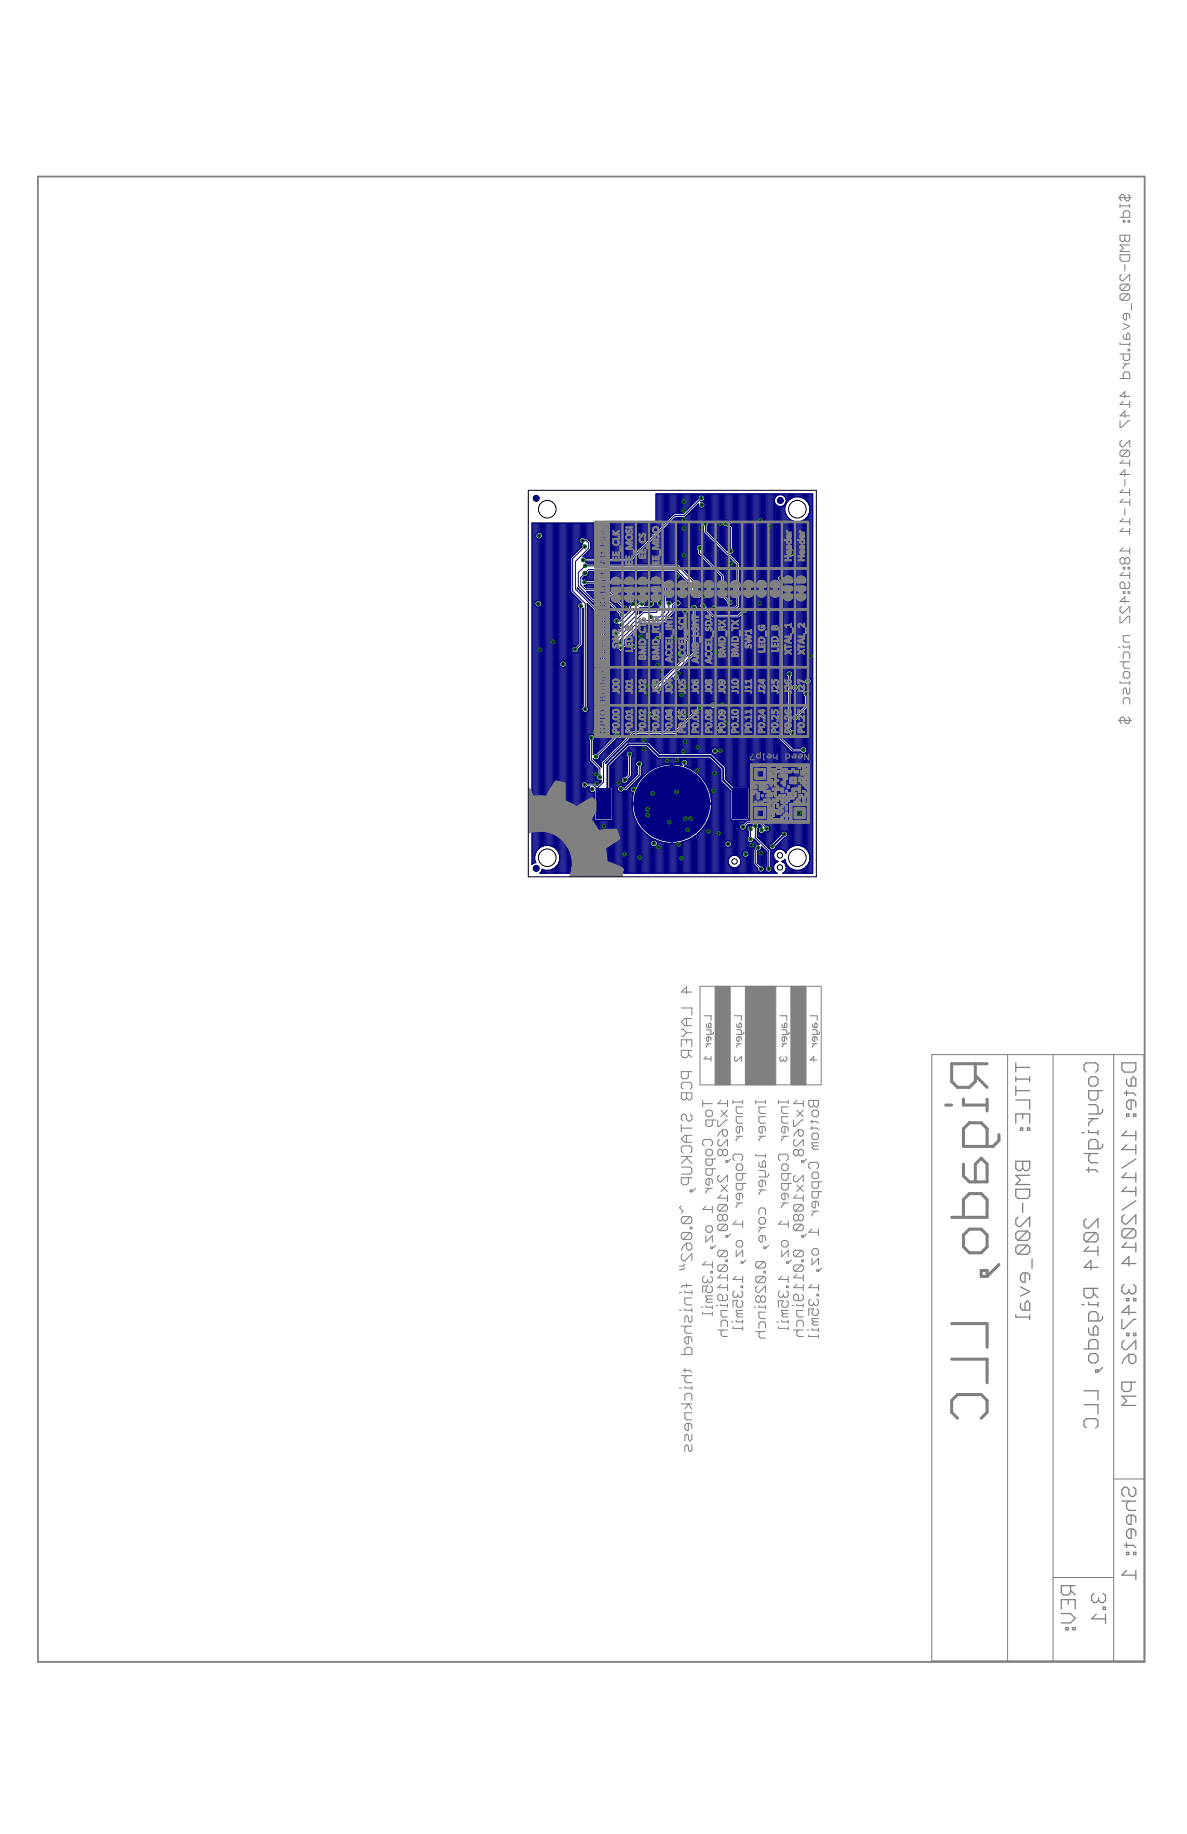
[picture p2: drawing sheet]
<svg xmlns="http://www.w3.org/2000/svg" width="279mm" height="432mm" viewBox="0 0 279 432" stroke-linecap="round" stroke-linejoin="round" font-family="sans-serif">
<defs><g id="words">
<text font-size="32.2" x="147.7" y="183.5" transform="rotate(180 147.7 183.5)">T</text>
<text font-size="21.2" fill="#808080" x="193.1" y="177.6" transform="rotate(180 193.1 177.6)">11</text>
<text font-size="19.9" x="192.2" y="190.8" transform="rotate(180 192.2 190.8)">M</text>
<text font-size="15.1" fill="#808080" x="192.8" y="244.1" transform="rotate(180 192.8 244.1)">III</text>
<text font-size="14.6" fill="#808080" x="192.7" y="293.4" transform="rotate(180 192.7 293.4)">_</text>
<text font-size="12.6" fill="#808080" x="188.7" y="134.2" transform="rotate(180 188.7 134.2)">SSSSSS</text>
<text font-size="11.9" fill="#808080" x="233.2" y="280.6" transform="rotate(180 233.2 280.6)">cr</text>
<text font-size="10" x="131.2" y="116.7" transform="rotate(180 131.2 116.7)">o.</text>
<text font-size="9.7" fill="#808080" x="190.4" y="166.2" transform="rotate(180 190.4 166.2)">Eil</text>
<text font-size="8.7" fill="#808080" x="192.3" y="239.2" transform="rotate(180 192.3 239.2)">Iftl</text>
<text font-size="8.6" fill="#808080" x="175.1" y="263.7" transform="rotate(180 175.1 263.7)">*&lt;»£</text>
<g font-size="8.5" fill="#808080">
<text x="233" y="272.5" transform="rotate(180 233 272.5)">C&gt;</text>
<text x="233.2" y="289.1" transform="rotate(180 233.2 289.1)">O</text>
<text x="233.2" y="328" transform="rotate(180 233.2 328)">CJ</text>
</g>
<text font-size="8.2" x="190.8" y="116.6" transform="rotate(180 190.8 116.6)">L2</text>
<text font-size="7.1" fill="#808080" x="189.4" y="270.5" transform="rotate(180 189.4 270.5)">o&gt;°</text>
<text font-size="6.5" fill="#808080" x="190" y="146.7" transform="rotate(180 190 146.7)">dc</text>
<text font-size="6.2" fill="#808080" x="184" y="300.9" transform="rotate(180 184 300.9)">’</text>
<g font-size="6" fill="#808080">
<text x="163.2" y="264.7" transform="rotate(180 163.2 264.7)">?</text>
<text x="163.2" y="270.9" transform="rotate(180 163.2 270.9)">g</text>
</g>
<text font-size="5.8" fill="#808080" x="180.8" y="147.2" transform="rotate(180 180.8 147.2)">E</text>
<g font-size="5.2" fill="#808080">
<text x="142.7" y="134.7" transform="rotate(180 142.7 134.7)">%</text>
<text x="192.6" y="311.4" transform="rotate(180 192.6 311.4)">jputr-</text>
<text x="253.4" y="379.2" transform="rotate(180 253.4 379.2)">&lt;=</text>
</g>
<text font-size="5.1" x="138.6" y="138.7" transform="rotate(180 138.6 138.7)">m</text>
<text font-size="5.1" fill="#808080" x="242.8" y="302.3" transform="rotate(180 242.8 302.3)">&lt;</text>
<text font-size="5" fill="#808080" x="161.4" y="295.4" transform="rotate(180 161.4 295.4)">*</text>
<g font-size="4.9" fill="#808080">
<text x="163.1" y="275.5" transform="rotate(180 163.1 275.5)">£</text>
<text x="258.7" y="296.6" transform="rotate(180 258.7 296.6)">~v</text>
<text x="267.6" y="295.7" transform="rotate(180 267.6 295.7)">~v</text>
<text x="267.6" y="307.2" transform="rotate(180 267.6 307.2)">-v</text>
</g>
<g font-size="4.8" fill="#808080">
<text x="185.5" y="258.3" transform="rotate(180 185.5 258.3)">— —</text>
<text x="259.9" y="259.9" transform="rotate(180 259.9 259.9)">nz</text>
<text x="243" y="276.5" transform="rotate(180 243 276.5)">n</text>
<text x="235.5" y="297.4" transform="rotate(180 235.5 297.4)">/°</text>
<text x="259.1" y="303.2" transform="rotate(180 259.1 303.2)">n</text>
<text x="253.8" y="376.5" transform="rotate(180 253.8 376.5)">u</text>
</g>
<g font-size="4.7" fill="#808080">
<text x="267.7" y="253.4" transform="rotate(180 267.7 253.4)">cn</text>
<text x="258.8" y="312" transform="rotate(180 258.8 312)">cn</text>
</g>
<text font-size="4.6" fill="#808080" x="180.4" y="307.3" transform="rotate(180 180.4 307.3)">5</text>
<g font-size="4.5" fill="#808080">
<text x="258.7" y="253.5" transform="rotate(180 258.7 253.5)">o</text>
<text x="242.7" y="306.2" transform="rotate(180 242.7 306.2)">cn</text>
<text x="258.7" y="318.6" transform="rotate(180 258.7 318.6)">o</text>
<text x="267.6" y="318.7" transform="rotate(180 267.6 318.7)">cv</text>
</g>
<text font-size="4.4" fill="#808080" x="267.6" y="302.4" transform="rotate(180 267.6 302.4)">co</text>
<text font-size="4.3" x="139.1" y="128.3" transform="rotate(180 139.1 128.3)">M</text>
<text font-size="4.3" fill="#808080" x="163.1" y="310.9" transform="rotate(180 163.1 310.9)">=}ÿ</text>
<text font-size="4.1" fill="#808080" x="142.7" y="162.3" transform="rotate(180 142.7 162.3)">3</text>
<text font-size="4" fill="#808080" x="180.6" y="296.8" transform="rotate(180 180.6 296.8)">« , &lt;?U</text>
<g font-size="3.8" fill="#808080">
<text x="170.6" y="158.1" transform="rotate(180 170.6 158.1)">iillÿ</text>
<text x="193.2" y="296.7" transform="rotate(180 193.2 296.7)">M?,</text>
</g>
<g font-size="3.7" fill="#808080">
<text x="266.2" y="75.5" transform="rotate(180 266.2 75.5)">&lt;</text>
<text x="163.2" y="302.2" transform="rotate(180 163.2 302.2)">%'</text>
<text x="163.3" y="328" transform="rotate(180 163.3 328)">u</text>
</g>
<g font-size="3.6" fill="#808080">
<text x="145.7" y="159.4" transform="rotate(180 145.7 159.4)">at</text>
<text x="161.5" y="160.1" transform="rotate(180 161.5 160.1)">.•mirae</text>
<text x="163.1" y="257.2" transform="rotate(180 163.1 257.2)">co</text>
<text x="258.3" y="306.3" transform="rotate(180 258.3 306.3)">—</text>
<text x="163.2" y="337.5" transform="rotate(180 163.2 337.5)">ru</text>
</g>
<g font-size="3.5" fill="#808080">
<text x="259.7" y="256.6" transform="rotate(180 259.7 256.6)">A</text>
<text x="267.8" y="258.9" transform="rotate(180 267.8 258.9)">0</text>
<text x="260" y="268.2" transform="rotate(180 260 268.2)">0</text>
<text x="175.1" y="287.4" transform="rotate(180 175.1 287.4)">h7&lt;</text>
<text x="241" y="283.1" transform="rotate(180 241 283.1)">1</text>
<text x="242.8" y="299.6" transform="rotate(180 242.8 299.6)">0</text>
<text x="175.2" y="310.8" transform="rotate(180 175.2 310.8)">U-u</text>
<text x="267.9" y="353.2" transform="rotate(180 267.9 353.2)">IL</text>
<text x="267.4" y="359.8" transform="rotate(180 267.4 359.8)">D</text>
<text x="267.6" y="356.6" transform="rotate(180 267.6 356.6)">cD</text>
<text x="267.9" y="369.7" transform="rotate(180 267.9 369.7)">I</text>
<text x="253.2" y="373.1" transform="rotate(180 253.2 373.1)">A</text>
</g>
<g font-size="3.4" fill="#808080">
<text x="266.2" y="140.4" transform="rotate(180 266.2 140.4)">~v</text>
<text x="189.5" y="151.7" transform="rotate(180 189.5 151.7)">25</text>
<text x="266.4" y="153.5" transform="rotate(180 266.4 153.5)">u</text>
<text x="163.1" y="242.3" transform="rotate(180 163.1 242.3)">-c</text>
<text x="258.9" y="250.1" transform="rotate(180 258.9 250.1)">0</text>
<text x="242.8" y="262.2" transform="rotate(180 242.8 262.2)">Ld</text>
<text x="267.9" y="269.4" transform="rotate(180 267.9 269.4)">I</text>
<text x="242.7" y="273.3" transform="rotate(180 242.7 273.3)">CD</text>
<text x="259.1" y="271.4" transform="rotate(180 259.1 271.4)">H</text>
<text x="267.9" y="279.3" transform="rotate(180 267.9 279.3)">I</text>
<text x="258.8" y="286.8" transform="rotate(180 258.8 286.8)">I/O</text>
<text x="267.5" y="282.6" transform="rotate(180 267.5 282.6)">/</text>
<text x="242.8" y="289.8" transform="rotate(180 242.8 289.8)">0</text>
<text x="258.9" y="290.1" transform="rotate(180 258.9 290.1)">0</text>
<text x="259" y="293.4" transform="rotate(180 259 293.4)">I</text>
<text x="267.8" y="289.2" transform="rotate(180 267.8 289.2)">0</text>
<text x="180.5" y="311.1" transform="rotate(180 180.5 311.1)">u</text>
<text x="260" y="308.7" transform="rotate(180 260 308.7)">0</text>
<text x="258.7" y="315.3" transform="rotate(180 258.7 315.3)">CJ</text>
<text x="268" y="328.6" transform="rotate(180 268 328.6)">U</text>
<text x="258.9" y="333.9" transform="rotate(180 258.9 333.9)">0</text>
<text x="260.6" y="379.9" transform="rotate(180 260.6 379.9)">I</text>
</g>
<g font-size="3.3" fill="#808080">
<text x="186.4" y="151.7" transform="rotate(180 186.4 151.7)">2S</text>
<text x="267.6" y="266.2" transform="rotate(180 267.6 266.2)">h~7</text>
<text x="267.5" y="272.7" transform="rotate(180 267.5 272.7)">/</text>
<text x="242.8" y="286.5" transform="rotate(180 242.8 286.5)">I/O</text>
<text x="267.7" y="285.9" transform="rotate(180 267.7 285.9)">kO</text>
<text x="267.7" y="315.5" transform="rotate(180 267.7 315.5)">I/O</text>
<text x="267.6" y="350" transform="rotate(180 267.6 350)">CO</text>
<text x="260.5" y="375" transform="rotate(180 260.5 375)">CO</text>
</g>
<g font-size="3.2" fill="#808080">
<text x="266.3" y="55.3" transform="rotate(180 266.3 55.3)">m</text>
<text x="266.3" y="164.2" transform="rotate(180 266.3 164.2)">u</text>
<text x="242.8" y="280" transform="rotate(180 242.8 280)">Q</text>
</g>
<text font-size="3.1" fill="#808080" x="267.8" y="250.3" transform="rotate(180 267.8 250.3)">Q</text>
<g font-size="3" fill="#808080">
<text x="142.7" y="138.8" transform="rotate(180 142.7 138.8)">%</text>
<text x="186.5" y="149.9" transform="rotate(180 186.5 149.9)">&gt;</text>
<text x="189.7" y="149.9" transform="rotate(180 189.7 149.9)">&gt;</text>
</g>
<g font-size="2.9" fill="#808080">
<text x="189.4" y="283.2" transform="rotate(180 189.4 283.2)">&lt;Z0</text>
<text x="255.5" y="306.5" transform="rotate(180 255.5 306.5)">-</text>
</g>
<g font-size="2.8" fill="#808080">
<text x="180.3" y="151.6" transform="rotate(180 180.3 151.6)">K</text>
<text x="180.4" y="278.5" transform="rotate(180 180.4 278.5)">rj&gt;</text>
</g>
<g font-size="2.7" fill="#808080">
<text x="162.1" y="154.9" transform="rotate(180 162.1 154.9)">V'i</text>
<text x="193" y="276.4" transform="rotate(180 193 276.4)">0ÿ-0</text>
<text x="163.1" y="287.6" transform="rotate(180 163.1 287.6)">&quot;</text>
<text x="163.1" y="292.6" transform="rotate(180 163.1 292.6)">07</text>
<text x="163.2" y="323.8" transform="rotate(180 163.2 323.8)">IL</text>
</g>
<g font-size="2.6" fill="#808080">
<text x="242.8" y="293.6" transform="rotate(180 242.8 293.6)">(Z)</text>
<text x="267.5" y="311" transform="rotate(180 267.5 311)">y\</text>
<text x="163" y="314.6" transform="rotate(180 163 314.6)">lU</text>
<text x="163.1" y="317.1" transform="rotate(180 163.1 317.1)">CT</text>
<text x="163.1" y="335" transform="rotate(180 163.1 335)">iD</text>
</g>
<g font-size="2.5" fill="#808080">
<text x="265.2" y="57.6" transform="rotate(180 265.2 57.6)">1</text>
<text x="265" y="62.1" transform="rotate(180 265 62.1)">I</text>
<text x="266.3" y="64.4" transform="rotate(180 266.3 64.4)">12</text>
<text x="266.5" y="71.4" transform="rotate(180 266.5 71.4)">I</text>
<text x="266.1" y="73.7" transform="rotate(180 266.1 73.7)">kD</text>
<text x="266.2" y="99" transform="rotate(180 266.2 99)">2</text>
<text x="266.3" y="103.5" transform="rotate(180 266.3 103.5)">12</text>
<text x="264.9" y="112.8" transform="rotate(180 264.9 112.8)">1</text>
<text x="264.9" y="119.6" transform="rotate(180 264.9 119.6)">1</text>
<text x="266.1" y="117.3" transform="rotate(180 266.1 117.3)">1</text>
<text x="266.1" y="115.1" transform="rotate(180 266.1 115.1)">1</text>
<text x="266.3" y="149.5" transform="rotate(180 266.3 149.5)">D</text>
<text x="266.4" y="155.7" transform="rotate(180 266.4 155.7)">H</text>
<text x="163.1" y="232.3" transform="rotate(180 163.1 232.3)">“t7</text>
<text x="163.1" y="254.7" transform="rotate(180 163.1 254.7)">CJ</text>
<text x="163.2" y="262.7" transform="rotate(180 163.2 262.7)">ns</text>
<text x="175.1" y="259" transform="rotate(180 175.1 259)">LL 1-7 —I</text>
<text x="179" y="281.2" transform="rotate(180 179 281.2)">,</text>
<text x="185.9" y="280.8" transform="rotate(180 185.9 280.8)">ID</text>
<text x="189.2" y="278.9" transform="rotate(180 189.2 278.9)">X</text>
<text x="160.9" y="283.8" transform="rotate(180 160.9 283.8)">S</text>
<text x="180.5" y="286.5" transform="rotate(180 180.5 286.5)">O</text>
<text x="170.9" y="288.5" transform="rotate(180 170.9 288.5)">2,0</text>
<text x="175.1" y="294.2" transform="rotate(180 175.1 294.2)">M</text>
<text x="189.4" y="300" transform="rotate(180 189.4 300)">hr 1-7</text>
<text x="171.6" y="302.3" transform="rotate(180 171.6 302.3)">1-7 OJ</text>
<text x="180.5" y="300.3" transform="rotate(180 180.5 300.3)">O</text>
</g>
<g font-size="2.4" fill="#808080">
<text x="266.1" y="83.3" transform="rotate(180 266.1 83.3)">CL</text>
<text x="266.1" y="87.5" transform="rotate(180 266.1 87.5)">CT</text>
<text x="266.1" y="92" transform="rotate(180 266.1 92)">“t7</text>
<text x="266.2" y="96.6" transform="rotate(180 266.2 96.6)">“7</text>
<text x="266.2" y="110.4" transform="rotate(180 266.2 110.4)">“7</text>
<text x="266.1" y="128.9" transform="rotate(180 266.1 128.9)">\~7</text>
<text x="266.1" y="134.6" transform="rotate(180 266.1 134.6)">\~7</text>
<text x="266.1" y="136.9" transform="rotate(180 266.1 136.9)">CD</text>
<text x="266.3" y="145" transform="rotate(180 266.3 145)">1/1</text>
<text x="187" y="158.3" transform="rotate(180 187 158.3)">M</text>
<text x="266.1" y="161.8" transform="rotate(180 266.1 161.8)">01</text>
<text x="266.1" y="158" transform="rotate(180 266.1 158)">O</text>
<text x="266.4" y="168.8" transform="rotate(180 266.4 168.8)">fe-</text>
<text x="171.4" y="263.6" transform="rotate(180 171.4 263.6)">XI</text>
<text x="192.9" y="259" transform="rotate(180 192.9 259)">CD I-</text>
<text x="192.9" y="261.3" transform="rotate(180 192.9 261.3)">O X</text>
<text x="180.4" y="265.1" transform="rotate(180 180.4 265.1)">0</text>
<text x="171.6" y="281.3" transform="rotate(180 171.6 281.3)">1-7</text>
<text x="175.1" y="280.9" transform="rotate(180 175.1 280.9)">0</text>
<text x="175.7" y="276.2" transform="rotate(180 175.7 276.2)">JD</text>
<text x="180.6" y="284.3" transform="rotate(180 180.6 284.3)">U</text>
<text x="192.9" y="282.7" transform="rotate(180 192.9 282.7)">0</text>
<text x="168" y="290.8" transform="rotate(180 168 290.8)">M</text>
<text x="193" y="302.3" transform="rotate(180 193 302.3)">1-7 hr •</text>
<text x="175.1" y="308.5" transform="rotate(180 175.1 308.5)">3DH.</text>
<text x="185.7" y="308.5" transform="rotate(180 185.7 308.5)">3</text>
</g>
<g font-size="2.3" fill="#808080">
<text x="266.2" y="60" transform="rotate(180 266.2 60)">Q</text>
<text x="266.2" y="131.3" transform="rotate(180 266.2 131.3)">CO</text>
<text x="175.8" y="278.6" transform="rotate(180 175.8 278.6)">-O X</text>
<text x="171.4" y="285.9" transform="rotate(180 171.4 285.9)">CO</text>
<text x="175.1" y="300.5" transform="rotate(180 175.1 300.5)">HÿIÿOO</text>
<text x="192.9" y="308.1" transform="rotate(180 192.9 308.1)">QJ 3</text>
</g>
<g font-size="2.2" fill="#808080">
<text x="266.2" y="122.1" transform="rotate(180 266.2 122.1)">I</text>
<text x="185.7" y="260.7" transform="rotate(180 185.7 260.7)">3</text>
<text x="162.4" y="277.9" transform="rotate(180 162.4 277.9)">n</text>
<text x="267.7" y="360.2" transform="rotate(180 267.7 360.2)">1</text>
</g>
<g font-size="2.1" fill="#808080">
<text x="162.8" y="240.1" transform="rotate(180 162.8 240.1)">j&gt;</text>
<text x="258.5" y="263.7" transform="rotate(180 258.5 263.7)">_Z</text>
<text x="163.2" y="290.5" transform="rotate(180 163.2 290.5)">(2</text>
<text x="163" y="330.4" transform="rotate(180 163 330.4)">V.</text>
</g>
<g font-size="2" fill="#808080">
<text x="266.1" y="67.1" transform="rotate(180 266.1 67.1)">CZ)</text>
<text x="265.5" y="269.4" transform="rotate(180 265.5 269.4)">7</text>
<text x="163.1" y="286.8" transform="rotate(180 163.1 286.8)">(2</text>
<text x="180.4" y="291.2" transform="rotate(180 180.4 291.2)">0)</text>
<text x="163.1" y="340.4" transform="rotate(180 163.1 340.4)">a)</text>
<text x="258.3" y="379.9" transform="rotate(180 258.3 379.9)">7</text>
</g>
<g font-size="1.9" fill="#808080">
<text x="266.2" y="106.2" transform="rotate(180 266.2 106.2)">(Z)</text>
<text x="266.2" y="143.1" transform="rotate(180 266.2 143.1)">IX)</text>
<text x="189.4" y="263.9" transform="rotate(180 189.4 263.9)">7]</text>
<text x="167.9" y="279.7" transform="rotate(180 167.9 279.7)">-l</text>
<text x="193.5" y="278.5" transform="rotate(180 193.5 278.5)">_Q</text>
<text x="193.5" y="280.8" transform="rotate(180 193.5 280.8)">_Q</text>
<text x="265.4" y="276" transform="rotate(180 265.4 276)">7</text>
<text x="175" y="283.1" transform="rotate(180 175 283.1)">-L</text>
<text x="265.4" y="292.4" transform="rotate(180 265.4 292.4)">7</text>
<text x="171.5" y="294.6" transform="rotate(180 171.5 294.6)">(Z)</text>
<text x="180.4" y="303.1" transform="rotate(180 180.4 303.1)">V)</text>
<text x="259.7" y="321.8" transform="rotate(180 259.7 321.8)">/“</text>
</g>
<g font-size="1.8" fill="#808080">
<text x="266.1" y="69.5" transform="rotate(180 266.1 69.5)">&lt;Z)</text>
<text x="168.5" y="263.9" transform="rotate(180 168.5 263.9)">_Q</text>
<text x="186.3" y="278.9" transform="rotate(180 186.3 278.9)">_ÿ</text>
<text x="189.4" y="281.6" transform="rotate(180 189.4 281.6)">1-ÿ</text>
</g>
<text font-size="1.7" fill="#808080" x="142.9" y="141.7" transform="rotate(180 142.9 141.7)">D</text>
<text font-size="1.7" x="133.4" y="155.8" transform="rotate(180 133.4 155.8)">O</text>
<g font-size="1.4" fill="#808080">
<text x="264.6" y="117.3" transform="rotate(180 264.6 117.3)">7</text>
<text x="264.6" y="115.1" transform="rotate(180 264.6 115.1)">7</text>
<text x="178.2" y="259" transform="rotate(180 178.2 259)">1</text>
<text x="180.4" y="259" transform="rotate(180 180.4 259)">1</text>
<text x="183.5" y="259" transform="rotate(180 183.5 259)">1</text>
<text x="185.7" y="259" transform="rotate(180 185.7 259)">1</text>
<text x="187.8" y="259" transform="rotate(180 187.8 259)">7</text>
<text x="163.8" y="279.8" transform="rotate(180 163.8 279.8)">/°</text>
</g>
<text font-size="1.3" fill="#808080" x="192.9" y="259.8" transform="rotate(180 192.9 259.8)">&quot;</text>
<g font-size="1.1" fill="#808080">
<text x="192.8" y="263.8" transform="rotate(180 192.8 263.8)">'-•ÿ</text>
<text x="172.1" y="290.6" transform="rotate(180 172.1 290.6)">/ÿ</text>
</g>
</g></defs>
<circle cx="158.1" cy="189.2" r="8.9" fill="#000080" stroke="#000080" stroke-width=".24"/>
<g fill="none" stroke="#000080" stroke-width=".3">
<path d="M154.6 116.3v8.6M154.9 116.3v8.4M155.1 116.3v8.1M155.4 116.3v7.9M155.6 116.3v7.6M155.9 116.3v7.4M156.1 116.3v7.1M156.4 116.3v6.8M156.6 116.3v6.6M156.9 116.3v6.3M157.1 116.3v6.1M157.4 116.3v5.8"/>
<path d="M157.6 116.3v5.6M157.9 116.3v5.3M158.2 116.3v5.1M158.4 116.3v4.8M158.7 116.3v4.6M158.9 116.3v4.6M159.2 116.3v4.6M159.4 116.3v4.6M159.7 116.3v4.6M159.9 116.3v4.6M160.2 116.3v4.6M160.4 116.3v4.6"/>
<path d="M160.7 116.3v4.6M161 116.3v4.5M161.2 116.3v4.2M161.5 116.3v4M161.7 116.3v3.7M162 116.3v3.5M162.2 116.3v3.2M162.5 116.3v3M162.7 116.3v2.7M163 116.3v2.5M163.2 116.3v2.2M163.2 119.8v16.5"/>
<path d="M163.5 116.3v2M163.5 119.6v17M163.7 116.3v1.7M163.7 119.3v17.5M164 116.3v1.5M164 119.1v9.5M164.2 116.3v1.2M164.2 118.8v9.5M164.5 116.3v.5M164.5 119.3v8.9M164.7 116.3v.2M164.7 119.5v8.7"/>
<path d="M164.8 116.5l-.5 .5v.4l-3.5 3.5h-2.2M164.8 116.5h.6l.5 .5v.6l-.5 .5M165 118.1h.5M165 116.3v.2M165 119.7v8.5M165.2 116.3v.2M165.2 118.1h.1M165.2 119.7v8.8M165.5 116.3v.3M165.5 118v.1M165.5 119.6v3.1M165.5 118.1l.5 .4v.7l-.5 .5"/>
<path d="M165.5 119.7h-.7l-.4-.5v-.5l-2.9 2.9M165.8 116.3v.5M165.8 117.8v.5M165.8 119.4v3.1M166 116.3v6.2M166.3 116.3v6.2M166.5 116.3v6.4M166.8 116.3v6.6M167 116.3v9.2M167.3 116.3v9.5M167.5 116.3v9.7M167.8 116.3v10"/>
<path d="M168 116.3v10.2M168.3 116.3v10.5M168.6 116.3v10.7M168.8 116.3v11M169.1 116.3v11.2M169.3 116.3v11.5M169.6 116.3v11.7M169.8 116.3v12M170.1 116.3v12.2M170.3 116.3v6.4M170.6 116.3v6.2M170.8 116.3v6.2"/>
<path d="M171.1 116.3v6.2M171.3 116.3v6.3M171.6 116.3v6.6M171.9 116.3v7.2M172.1 116.3v7.5M172.4 116.3v7.7M172.6 116.3v12.9M172.9 116.3v15M173.1 116.3v15.3M173.4 116.3v15.5M173.6 116.3v15.8M173.9 116.3v16.1"/>
<path d="M174.1 116.3v27.8M174.4 116.3v27.1M174.6 116.3v26.8M174.9 116.3v26.6M175.2 116.3v26.6M175.4 116.3v26.6M175.7 116.3v26.8M175.9 116.3v27M176.2 116.3v69.1M176.4 116.3v76.9M176.7 116.3v76.9M176.9 116.3v76.9"/>
<path d="M177.2 116.3v76.9M177.4 116.3v76.9M177.7 116.3v76.9M177.9 116.3v76.9M178.2 116.3v76.9M178.5 116.3v76.9M178.7 116.3v76.9M179 116.3v76.9M179.2 116.3v76.9M179.5 116.3v77.2M179.7 116.3v77.4M180 116.3v77.7"/>
<path d="M180.2 116.3v77.9M180.5 116.3v78M180.7 116.3v78M181 116.3v78.2M181.3 116.3v82.4M181.5 116.3v82.2M181.8 116.3v82.2M182 116.3v82M182.3 116.3v81.7M182.5 118.7v79.1M182.8 118.9v78.6M183 119.1v16.7"/>
<path d="M183.3 119.2v16.4M183.5 119.3v16.1M183.8 119.3v16.1M184 119.2v16.2M184.3 119.1v16.4M184.5 119v16.8M190.6 116.3v43.5M190.9 116.3v43.7M191.1 116.3v89.3M125.4 123.2v80.1M125.7 123.2v80M125.9 123.2v78.1"/>
<path d="M126.2 123.2v2.6M126.2 126.5v15.1M126.4 126.8v14.6M126.6 125.4l-.5 .4v.7l.5 .4h.7l.4-.4M126.7 126.9v14.5M126.9 126.9v14.5M127.2 126.9v14.6M127.3 125.4l.4 .4M127.4 126.7v72.7M127.7 123.2v76.1M128 123.2v76M128.2 123.2v75.9"/>
<path d="M128.5 123.2v75.9M128.7 123.2v75.9M129 123.2v75.9M129.2 123.2v75.9M129.5 123.2v75.9M129.7 123.2v76M130 123.2v76.1M130.2 123.2v76.2M130.5 123.2v76.3M130.7 123.2v76.6M131 123.2v76.8M131.3 123.2v77.1"/>
<path d="M131.5 123.2v77.7M131.8 123.2v32.8M132 123.2v32.6M132.3 123.2v32.4M132.5 123.2v32.4M132.8 123.2v32.4M133 123.2v32.5M133.3 123.2v32.8M133.5 123.2v82.4M133.8 123.2v82.4M134 123.2v82.4M134.3 123.2v82.4"/>
<path d="M134.3 131.4v7.9M134.6 123.2v7.9M134.6 139.6v66M134.8 123.2v7.7M134.8 139.8v12.6M135.1 123.2v7.4M135.3 123.2v7.2M135.6 123.2v6.9M135.8 123.2v6.7M135.9 138.5l6.4 6.4v12.8l.3 .3v.7M136.1 123.2v6.4M136.3 123.2v6.1"/>
<path d="M136.6 123.2v3.5M136.8 126.5l-.5 .5M136.8 126.5h.7l.3 .3M136.8 123.2v3.3M137.1 123.2v3.3M137.4 123.2v3.3M137.4 135.9v.4M137.6 123.2v3.5M137.6 135.8v.5M137.9 123.2v3.6M137.9 135.8v.5M137.9 136.3l.3 .3h18"/>
<path d="M137.9 132.3h10.6M138 138.4h4.9M138.1 139.3h4.4l3.8 3.8M138.1 123.2v3.6M138.1 135.6v.9M138.2 137.5h17.7M138.4 123.2v3.7M138.4 135.4v1.2M138.4 132.8h21.3M138.6 123.2v4M138.6 134.7v1.9M138.9 123.2v4.2"/>
<path d="M138.9 134.5v2.1M139.1 123.2v8.2M139.1 134.5v2.1M139.4 123.2v8.2M139.6 123.2v8.2M139.9 123.2v8.2M140.1 123.2v8.2M140.1 132.3v.5M140.4 123.2v8.2M140.4 132.3v.5M140.7 123.2v8.2M140.7 132.3v.5"/>
<path d="M140.9 123.2v8.2M140.9 132.3v.5M141.2 123.2v8.2M141.2 132.3v.5M141.4 123.2v8.2M141.4 132.3v.5M141.7 123.2v8.2M141.7 132.3v.5M141.9 123.2v8.2M141.9 132.3v.5M142.2 123.2v8.2M142.2 132.3v.5"/>
<path d="M142.4 123.2v8.2M142.4 132.3v.5M142.7 123.2v8.2M142.7 132.3v.5M142.9 123.2v8.2M142.9 132.3v.5M143.2 138.7l3.7 3.7M143.2 123.2v8.2M143.2 132.3v.5M143.4 123.2v8.2M143.7 123.2v8.2M143.9 123.2v8.2"/>
<path d="M144.2 123.2v8.2M144.4 123.2v8.2M144.7 123.2v8.2M144.9 123.2v8.2M145.2 123.2v8.2M145.5 123.2v8.2M145.7 123.2v8.2M146 123.2v8.2M146.2 123.2v8.2M146.5 123.2v8.2M146.7 123.2v8.2M147 123.2v8.2"/>
<path d="M147.2 123.2v8.2M147.5 123.2v8.2M147.7 123.2v8.2M148 123.2v8.2M148.3 123.2v8.1M148.5 123.2v7.8M148.8 123.2v7.6M149 123.2v7.3M149.3 123.2v7.1M149.5 123.2v6.8M149.8 123.2v6.6M150 123.2v6.3"/>
<path d="M150.3 123.2v6M150.5 123.2v5.8M150.8 123.2v5.5M151 123.2v5.3M151.3 123.2v5M151.6 123.2v4.8M151.6 129.3v3.5M151.8 123.2v4.5M151.8 129v3.8M152.1 123.2v4.3M152.1 128.8v4M152.3 123.2v4"/>
<path d="M152.3 128.5v4.3M152.6 123.2v3.8M152.6 128.3v4.5M152.8 123.2v3.5M152.8 128v4.8M153.1 123.2v3.2M153.1 127.8v5M153.3 123.2v3M153.3 127.5v5.3M153.6 123.2v2.7M153.6 127.3v5.5M153.8 123.2v2.5"/>
<path d="M153.8 127v5.8M154.1 123.2v2.2M154.1 126.7v6.1M154.3 123.1v2.1M154.3 126.5v6.3M154.6 126.2v6.6M154.9 126v6.8M155.1 125.7v7.1M155.4 125.5v7.3M155.6 125.2v7.6M155.9 125v7.8M156.1 124.7v8.1"/>
<path d="M156.4 124.5v8.3M156.6 124.2v8.6M156.9 124v8.8M157.1 123.7v9.1M157.4 123.4v9.4M157.6 123.2v9.6M157.9 123v9.8M158.2 122.7v10.1M158.4 122.4v10.4M158.6 120.9l-10.5 10.5h-10.2M158.7 122.2v10.6M158.9 121.9v10.9"/>
<path d="M159.1 134.5h-20.4l-.3 .4v.4l-.5 .5h-.4l-.3 .3v.3l.7-.1M159.2 121.8v11M159.4 121.8v11M159.7 121.8v11M159.9 121.8v11.2M160.2 121.8v11.5M160.4 121.8v11.7M160.4 135.9v19.2M160.7 121.8v12M161 121.8v12.2M161.2 121.8v12.5M161.5 121.6v12.9"/>
<path d="M161.5 121.6l-.3 .2h-2.2l-10.2 10.3M161.7 121.3v13.5M162 121.1v13.9M162.2 120.8v14.5M162.2 137.7v12.7M162.5 120.6v15M162.5 139.8v14.2M162.7 120.3v15.5M163 120.1v16M164 129.4v9.3M165 128.2h-.6l-.5 .5v.6l.3 .3M165 128.2l.5 .5"/>
<path d="M165.2 123l.5-.5h.6l.5 .5v.6l-.3 .3v1l4.7 4.8v-.3l.3-.3v-4.6l-.5-.5h-.4l-.5-.4v-.7l.5-.4h.6l.5 .4v.5l.5 .4M165.2 123.6l.4 .3v1.4l7.6 7.7M165.5 129.3l-.4 .3M165.5 123.9v6.6M165.8 125.5v5.2M166 125.8v5.2M166.3 126v5.2M166.5 123.9v1.1M166.5 126.3v5.2M166.8 123.7v1.5M166.8 126.6v5.1M167 126.8v5.2"/>
<path d="M167.3 127.1v5.1M167.5 127.3v5.2M167.8 127.6v5.2M168 127.8v5.2M168.3 128.1v5.2M168.6 128.3v5.2M168.8 128.6v5.2M169.1 128.8v5.2M169.3 129.1v5.2M169.6 129.3v5.2M170.3 123.8v5M170.6 124v5.1"/>
<path d="M170.8 124v5.3M171.1 124.1v5.5M171.3 124.3v4.9M172.2 123.8h.1M172.2 123.8l.2 .3M172.4 124.1v5l.4 .3v.6M172.5 124.1h-.1M183 136.5v60.8M183.3 136.7v60.3M183.3 136.8v37.3M184.3 136.8v36.9M184.5 136.5v37.5"/>
<path d="M184.8 120.5v53.7M185 121.2v37.1M185.3 121.6v8.2M185.3 130.5v27.6M185.5 121.9v7.5M185.5 130.9v27M185.8 122.2v7M185.8 131v26.9M186.1 122.4v6.7M186.1 131.1v26.8M186.3 122.5v6.6M186.3 131.1v27"/>
<path d="M186.6 122.6v6.6M186.6 131.1v27.2M186.8 129.3a1.03 1.03 0 0 0-1.4 .3M186.8 122.7v6.6M186.8 131v30.1M187.1 122.8v6.8l-.3-.3M187.1 130.7v30.4M187.3 122.8v38.3M187.6 122.8v38.4M187.8 122.8v38.7M188.1 122.8v44.6M188.3 122.8v44.3"/>
<path d="M188.6 122.7v44.2M188.8 122.6v44M189.1 122.5v40.5M189.4 122.4v40.3M189.6 122.1v37.7M189.9 121.9v37.7M190.1 121.6v38M190.4 121.1v38.5M125.9 142.5l.5 .4h.6l.5-.4M125.9 141.8l.5-.4h.6l.5 .4M126.2 142.7v58M126.4 142.9v57.3"/>
<path d="M126.7 142.9v57.1M126.9 142.9v56.8M127.2 142.8v56.7M131.8 156.7v48.9M132 157v48.6M132.3 157.1v48.5M132.5 157.1v48.5M132.8 157.1v48.5M133 157v48.6M133.3 156.7v48.9M134.8 153.4v52.2M135.1 140.1v12"/>
<path d="M135.1 153.7v44M135.3 140.3v11.8M135.3 153.7v43.7M135.6 140.6v11.5M135.6 153.7v43.6M135.8 140.8v11M135.8 153.6v43.7M135.9 143l.3 .3v8.1l-.7 .7h-.4l-.5 .5v.6l.5 .5h.6l.5-.5v-.4l1-1 .1-8.6v23.1l-.3 .3v.7l.4 .4h.7l.4-.4v-.7l-.3-.3v-24.2l3.2 3.2v12.4l-.3 .3v.7M136.1 143.2v8.4M136.1 153.4v43.9M136.3 152.7v44.7M136.6 152.4v45.3"/>
<path d="M136.8 152.1v32.4M137.1 151.9v14.6M138.4 142.3v24.2M138.6 142.5v30.6M138.9 142.8v30.1M139.1 143v29.9M139.3 141.8h3.5l2.8 2.9M139.4 143.3v29.6M139.6 143.6v29.4M139.7 140.9h3.5M139.9 143.8v29.4M140.1 141.8v.9"/>
<path d="M140.1 144.1v33.3M140.4 141.8v1.2M140.4 144.3v33.1M140.7 144.6v27.4M140.9 141.8v1.7M140.9 144.8v26.9M141.2 141.8v2M141.2 145.1v12.8M141.2 158.8v12.8M141.4 141.8v2.2M141.4 159v12.6M141.7 141.8v2.5"/>
<path d="M141.7 159.1v12.5M141.9 141.8v2.7M141.9 159.1v12.8M142.2 141.8v3M142.2 159.1v16.5M142.4 141.8v16M142.4 158.9v16.5M142.7 141.8v33.3M142.9 142v32.9M143.2 142.2v32.4M143.4 142.5v31.8M143.7 142.7v31.4"/>
<path d="M143.9 143v30.8M144.2 143.2v7.2M144.2 151.2v22.4M144.4 146.6v2M144.4 149.6v.5M144.4 151.4v21.4M144.7 146.9v1.5M144.7 149.9v.1M144.7 151.6v21M144.7 148.3l-.4 .5v.7l.4 .4h.4l-.5 .1-.5 .5v.6l.5 .5h.6M144.9 147v1.3M144.9 149.9v.1"/>
<path d="M144.9 151.6v20.8M145.2 147v1.3M145.2 151.6v20.8M145.2 151.6l.5 .5M145.5 147v1.4M145.5 151.8v20.6M145.5 153l.4 .4M145.5 147.5l.4 .5M145.7 147.8v.4M145.7 152v.1M145.7 153.2v19.4M145.7 152.1l-.2 .2"/>
<path d="M145.7 152.1h.1M145.9 148h.1M146 148l-.5 .5-.8-.2M146 153.4v19.4M146.2 153.4v21.3M146.5 153.4v21.1M146.7 153.3v20.9M147 153v20.9M147.2 152.3v21.4M147.5 152v21.4M147.7 150.5v22.7M148 150.3v22.6"/>
<path d="M148.3 150v1.9M148.3 152.7v20M148.5 149.8v1.8M148.5 152.9v19.5M148.8 149.5v2M148.8 153.1v19.1M149 149.2v2.3M149 153.1v18.9M149.3 149v2.5M149.3 153.1v18.9M149.3 151.5h-.6l-.5 .4v.7l.5 .5h.6M149.3 151.5l.5 .4"/>
<path d="M149.5 148.7v3M149.5 152.8v19.2M149.8 152.6l-.5 .5M149.8 148.5v23.5M150 148.2v23.8M150.3 148v24M150.5 147.7v24.3M150.8 147.5v24.5M151 147.2v24.8M151.1 147.2l-3.6 3.5v1.3l-.5 .5v.5l-.4 .4h-.7M151.3 147.2v24.8M151.6 147.2v24.8"/>
<path d="M151.8 147.2v24.8M152.1 147.2v24.8M152.3 147.2v24.8M152.6 147.2v24.8M152.8 147.2v20.5M153.1 147.2v20.3M153.3 147.2v13.7M153.6 147.2v13.4M153.8 147.2v13.3M154.1 147.2v2.8M154.1 150.8v9.7M154.3 147.2v2.6"/>
<path d="M154.3 151v9.5M154.6 147.2v2.4M154.6 151.2v9.5M154.9 147.2v2.4M154.9 151.2v9.5M155.1 147.2v2.4M155.1 151.2v9.2M155.4 147.2v2.6M155.4 151v9.1M155.6 150.1l-.4-.5h-.7l-.4 .5v.6l.4 .5h.7l.4-.5M155.6 147.2v12.7M155.9 147.2v12.4"/>
<path d="M156.1 146.9v12.5M156.4 146.7v12.4M156.6 146.4v12.5M156.9 146.2v12.4M157.1 145.9v12.5M157.4 145.6v12.5M157.6 145.4v12.5M157.9 145.1v12.5M157.9 159.9v7.4M158.2 144.9v12.5M158.2 159.7v7.9M158.4 144.6v12.5"/>
<path d="M158.4 159.9v12.1M158.7 144.4v12.4M158.9 142.6v14M159.2 142.7v13.6M159.4 142.8v13.3M159.7 142.8v13M159.9 142.7v12.9M159.9 157.9v9.4M160.2 142.5v12.8M160.2 157.6v9.9M160.4 157.4v12.8M160.7 144.5v10.3"/>
<path d="M160.7 157.1v12.8M160.8 144.6v5.7l.7 .7v3.1M161 150.5v4.1M161 156.9v12.8M161.2 150.7v3.6M161.2 156.6v12.8M161.5 156.4v12.8M161.5 154l-6.8 6.8M161.7 156.1v12.8M162 144.3v5.9M162 155.9v12.8M162.2 155.6v12.8"/>
<path d="M162.5 155.3v12.9M162.7 143.5v10.3M162.7 155.1v12.8M162.9 143.7v9.9l-.5 .5v-3.5l-.7-.7v-5.3M163 154.8v12.9M163.2 154.6v12.8M163.5 154.3v12.9M163.7 154.1v12.8M163.9 143.7v10.3l-4.8 4.7M164 143.6v22.6M164.2 140.9v25M164.5 140.9v24.9"/>
<path d="M164.7 143v22.8M165 143.3v22.5M165.2 143.4v22.6M165.5 143.4v34M165.8 143.6v33.8M166 143.8v33.6M166.3 144.1v33.3M166.5 144.4v33M166.8 144.6v32.8M167 144.9v32.5M167.3 145.1v20.4M167.5 145.4v19.8"/>
<path d="M167.8 145.5v19.7M168 145.5v19.7M168.3 145.5v19.9M168.6 145.5v20.1M168.8 145.5v25.3M169.1 145.5v25.2M169.3 145.5v25.2M169.6 145.5v25.2M169.8 145.5v25.5M170.1 145.5v34.5M170.3 145.5v34.7M170.6 145.5v35"/>
<path d="M170.8 145.5v38M171.1 145.5v38.2M171.3 145.5v38.5M171.6 145.5v38.7M171.9 145.5v39M172.1 145.5v39.2M172.4 145.5v39.5M172.6 145.5v39.7M172.9 145.5v39.8M173.1 145.5v39.8M173.4 145.5v39.8M173.6 145.5v39.8"/>
<path d="M173.9 145.5v39.8M174.1 145.4v39.9M174.4 145.1v40.2M174.6 144.9v40.4M174.9 144.6v40.7M175.2 144.5v40.8M175.4 144.5v40.8M175.7 144.3v41M175.9 144.1v41.2M185 159v15.5M185.3 159.3v5.8M185.3 159.3v12.3"/>
<path d="M186.3 159.3l-.1 12.3M186.3 159.3v12.4M186.6 159v2.2M189.8 159.6h.7l.4 .5v.6l-.4 .5h-.7M189.8 159.6l-.4 .5M137.1 167.4v16.8M137.4 167.7v16.3M137.6 167.7v16.3M137.9 167.7v16.3M138.1 167.7v16.5M138.4 167.4v16.9M141.7 171.6h-.7l-.5 .5v.6"/>
<path d="M141.7 171.6l.4 .5v.6M152.8 168.6v3.4M153.1 168.9v3.1M153.3 161.7v5.7M153.3 169v3M153.6 161.9v5.5M153.6 169v3M153.8 167.4h-.6l-.5 .5v.6l.5 .5h.6M153.8 167.4l.5 .5v.6l-.5 .5M153.8 162.1v5.3M153.8 169v3M154.1 162.1v5.6"/>
<path d="M154.1 168.7v3.3M154.3 162.7v9.3M154.6 162.9v9.1M154.9 163v9M154.9 178.5h12.1M155.1 163v9M155.3 177.4h12.2M155.4 162.9v9.1M155.6 162.6v9.4M155.9 161.9v10.1M156.1 161.7v10.3M156.4 161.4v10.6"/>
<path d="M156.6 161.2v10.8M156.9 160.9v6.7M156.9 168.5v3.5M157.1 160.7v6.7M157.1 168.8v3.2M157.4 160.4v6.9M157.4 168.9v3.1M157.6 160.2v7.1M157.6 168.9v3.1M157.9 168.8v3.2M158.2 168.6v3.4M158.3 179.9l2.1 .3"/>
<path d="M158.4 173v4.4M158.4 178.5v1.4M158.6 172h-9.7l-.2 .3M158.7 160.1v11.9M158.7 173v4.4M158.7 178.5v1.4M158.9 160.3v7.4M158.9 168.4v3.3M158.9 173v4.4M158.9 178.5v1.4M159.2 160.3v7.2M159.2 168.7v2.8"/>
<path d="M159.2 172.8v4.6M159.2 178.5v1.4M159.4 160.3v7M159.4 168.9v2.3M159.4 172.5v4.9M159.4 178.5v1.5M159.7 160v7.3M159.7 168.9v2.1M159.7 172.3v5.1M159.7 178.5v1.5M159.9 168.9v1.8M159.9 172v5.4"/>
<path d="M159.9 178.5v1.6M160.2 168.7v1.8M160.2 171.8v5.6M160.2 178.5v1.6M160.5 167.7l-.5-.4h-.6l-.5 .4v.7l.5 .5h.6l.5-.5M162 170v7.4M162.2 169.7v7.7M162.5 169.5v7.9M162.7 169.2v8.2M163 169v8.4M163.2 168.7v8.7M163.5 168.5v8.9"/>
<path d="M163.7 168.2v9.2M164 168v9.4M164.2 167.7v9.7M164.5 167.4v10M164.7 167.4v10M165 167.4v10M165.2 167.2v10.2M165.5 166.2l-.4-.4h-.7l-.5 .4v.5l-5.3 5.3M165.5 166.9l-.4 .5h-.5l-5.6 5.6h-9.7M167.3 166.6v10.8M167.5 165.2h.6l.5 .5v.6l-.5 .5h-.6M167.5 165.2l-.5 .5v.6l.5 .5"/>
<path d="M167.5 166.8v9.6M167.5 179.1v26.5M167.8 166.8v9.4M167.8 179.3v26.3M168 166.8v9.2M168 179.6v26M168.3 166.7v9.3M168.3 179.8v25.8M168.6 166.4v4.6M185.5 176.3v23.7M186.3 161.5l.5-.4h.6l.5 .4v.7l-.5 .4h-.6l-.5-.4M186.6 162.4v6"/>
<path d="M186.8 162.6v5.6M187.1 162.6v5.6M187.3 162.6v5.5M187.6 162.5v5.4M187.8 162.2v5.4M189.4 160.7l.4 .5M189.6 161v1.6M189.9 161.2v1.4M189.9 177v23M190.1 162.6h-.6l-.5 .5M190.1 162.6l.5 .5M190.1 161.2v1.4"/>
<path d="M190.1 166.7v33.6M190.4 161.2v1.7M190.4 163.9v36.9M190.6 161v44.6M190.9 160.8v44.8M158.3 198.6l2.1-.3v7.3M158.3 189.1h9.2M158.3 189.4h9.2M158.4 189.1v.3M158.4 198.6v7M158.7 189.1v.3M158.7 198.6v7"/>
<path d="M158.9 189.1v.3M158.9 198.6v7M159.2 189.1v.3M159.2 198.5v7.1M159.4 189.1v.3M159.4 198.5v7.1M159.7 189.1v.3M159.7 198.5v7.1M159.9 189.1v.3M159.9 198.4v7.2M160.2 189.1v.3M160.2 198.4v7.2"/>
<path d="M160.7 198.2v7.4M161 198.2v7.4M161.2 198.1v7.5M161.5 198v7.6M161.7 197.9v7.7M162 197.8v7.8M162.2 197.7v7.9M162.5 197.5v8.1M162.7 197.4v8.2M163 197.2v8.4M163.2 197.1v8.5M163.5 196.9v8.7"/>
<path d="M163.7 196.7v8.9M168.6 180.1v25.5M168.8 180.3v25.3M169.1 180.6v25M169.3 180.8v24.8M169.6 181.1v24.5M125.2 203.5v-80.3h29l.2-.2v-6.7h36.9v89.3M127.1 205.6h55.8"/>
<circle cx="157.5" cy="168.1" r=".85"/>
</g>
<path d="M155.1 178h12.1M159.3 186.5v2.1l-1.2 .6" fill="none" stroke="#000080" stroke-width=".44"/>
<g fill="none" stroke="#000080" stroke-width=".24">
<path d="M165.1 117.3l-4.1 4.1h-2.2l-10.5 10.5h-11M134.8 131.6v7.5M135.4 132.2v6.5l6.5 6.4v13.2M137.6 137.1h18.4M137.8 138.9h4.9l4.3 4.3M159.3 134.1h-20.7l-1.9 1.8v1.8M159.5 133.2h-21.7l-1.7 1.6v3.2M164.7 129v1.3M166 123.3v1.9l7.7 7.6M170.9 123.3l1.1 1v5.4M183.8 136.1v37.8M136.7 142.7v8.9l-1.3 1.3"/>
<path d="M137.8 142.1v24.9M139.5 141.4h3.5l3.4 3.4M150.1 144.6l-4.4 4.3-.6 .2M150.5 146.1l-4.5 4.5v.7M150.9 146.7l-3.9 3.9v1.2l-.7 .8M151.5 144.2l-6.6 6.6M161.2 143.9v6.2l.8 .7v3.4l-7.1 7.1M163.4 143.1v10.7l-8.4 8.4M185.8 158.7l-.1 13M164.7 166.6l-5.9 5.9h-9.7"/>
</g>
<circle cx="160.9" cy="118.1" r=".42" fill="#008000" stroke="#008000" stroke-width=".24"/>
<circle cx="160.9" cy="118.1" r=".15" fill="#fff" stroke="#000" stroke-width=".24"/>
<circle cx="160.9" cy="120.2" r=".42" fill="#008000" stroke="#008000" stroke-width=".24"/>
<circle cx="160.9" cy="120.2" r=".15" fill="#fff" stroke="#000" stroke-width=".24"/>
<circle cx="160.9" cy="122.3" r=".42" fill="#008000" stroke="#008000" stroke-width=".24"/>
<circle cx="160.9" cy="122.3" r=".15" fill="#fff" stroke="#000" stroke-width=".24"/>
<circle cx="160.9" cy="124.4" r=".42" fill="#008000" stroke="#008000" stroke-width=".24"/>
<circle cx="160.9" cy="124.4" r=".15" fill="#fff" stroke="#000" stroke-width=".24"/>
<circle cx="159.3" cy="186.5" r=".42" fill="#008000" stroke="#008000" stroke-width=".24"/>
<circle cx="159.3" cy="186.5" r=".15" fill="#fff" stroke="#000" stroke-width=".24"/>
<circle cx="169.6" cy="123.3" r=".42" fill="#008000" stroke="#008000" stroke-width=".24"/>
<circle cx="169.6" cy="123.3" r=".15" fill="#fff" stroke="#000" stroke-width=".24"/>
<circle cx="165" cy="124.3" r=".42" fill="#008000" stroke="#008000" stroke-width=".24"/>
<circle cx="165" cy="124.3" r=".15" fill="#fff" stroke="#000" stroke-width=".24"/>
<g fill="#008000" stroke="#008000" stroke-width=".24">
<circle cx="171" cy="170.4" r=".42"/>
<circle cx="170" cy="165.9" r=".42"/>
</g>
<circle cx="170" cy="165.9" r=".15" fill="#fff" stroke="#000" stroke-width=".24"/>
<g fill="#008000" stroke="#008000" stroke-width=".24">
<circle cx="160.4" cy="163.6" r=".42"/>
<circle cx="140" cy="172.4" r=".42"/>
<circle cx="160.4" cy="202.1" r=".42"/>
</g>
<circle cx="160.4" cy="202.1" r=".15" fill="#fff" stroke="#000" stroke-width=".24"/>
<circle cx="159.7" cy="198.8" r=".42" fill="#008000" stroke="#008000" stroke-width=".24"/>
<circle cx="159.7" cy="198.8" r=".15" fill="#fff" stroke="#000" stroke-width=".24"/>
<circle cx="168.4" cy="153.5" r=".42" fill="#008000" stroke="#008000" stroke-width=".24"/>
<circle cx="168.4" cy="153.5" r=".15" fill="#fff" stroke="#000" stroke-width=".24"/>
<circle cx="154.7" cy="156.6" r=".42" fill="#008000" stroke="#008000" stroke-width=".24"/>
<circle cx="154.7" cy="156.6" r=".15" fill="#fff" stroke="#000" stroke-width=".24"/>
<circle cx="130.1" cy="151.1" r=".42" fill="#008000" stroke="#008000" stroke-width=".24"/>
<circle cx="130.1" cy="151.1" r=".15" fill="#fff" stroke="#000" stroke-width=".24"/>
<circle cx="127" cy="153" r=".42" fill="#008000" stroke="#008000" stroke-width=".24"/>
<circle cx="127" cy="153" r=".15" fill="#fff" stroke="#000" stroke-width=".24"/>
<circle cx="159" cy="150.4" r=".42" fill="#008000" stroke="#008000" stroke-width=".24"/>
<circle cx="159" cy="150.4" r=".15" fill="#fff" stroke="#000" stroke-width=".24"/>
<circle cx="150.8" cy="149.9" r=".42" fill="#008000" stroke="#008000" stroke-width=".24"/>
<circle cx="150.8" cy="149.9" r=".15" fill="#fff" stroke="#000" stroke-width=".24"/>
<circle cx="179" cy="122.4" r=".42" fill="#008000" stroke="#008000" stroke-width=".24"/>
<circle cx="179" cy="122.4" r=".15" fill="#fff" stroke="#000" stroke-width=".24"/>
<circle cx="190.8" cy="154.5" r=".42" fill="#008000" stroke="#008000" stroke-width=".24"/>
<circle cx="190.8" cy="154.5" r=".15" fill="#fff" stroke="#000" stroke-width=".24"/>
<circle cx="160" cy="154.1" r=".42" fill="#008000" stroke="#008000" stroke-width=".24"/>
<circle cx="160" cy="154.1" r=".15" fill="#fff" stroke="#000" stroke-width=".24"/>
<circle cx="161.1" cy="168.3" r=".42" fill="#008000" stroke="#008000" stroke-width=".24"/>
<circle cx="161.1" cy="168.3" r=".15" fill="#fff" stroke="#000" stroke-width=".24"/>
<circle cx="154.1" cy="169.1" r=".42" fill="#008000" stroke="#008000" stroke-width=".24"/>
<circle cx="154.1" cy="169.1" r=".15" fill="#fff" stroke="#000" stroke-width=".24"/>
<circle cx="159.3" cy="179" r=".42" fill="#008000" stroke="#008000" stroke-width=".24"/>
<circle cx="159.3" cy="179" r=".15" fill="#fff" stroke="#000" stroke-width=".24"/>
<g fill="#008000" stroke="#008000" stroke-width=".24">
<circle cx="141.9" cy="158.3" r=".42"/>
<circle cx="190.2" cy="160.4" r=".42"/>
</g>
<circle cx="190.2" cy="160.4" r=".15" fill="#fff" stroke="#000" stroke-width=".24"/>
<circle cx="166" cy="123.3" r=".42" fill="#008000" stroke="#008000" stroke-width=".24"/>
<circle cx="166" cy="123.3" r=".15" fill="#fff" stroke="#000" stroke-width=".24"/>
<circle cx="170.9" cy="123.2" r=".42" fill="#008000" stroke="#008000" stroke-width=".24"/>
<circle cx="170.9" cy="123.2" r=".15" fill="#fff" stroke="#000" stroke-width=".24"/>
<g fill="#008000" stroke="#008000" stroke-width=".24">
<circle cx="172" cy="129.7" r=".42"/>
<circle cx="146.3" cy="152.6" r=".42"/>
</g>
<circle cx="146.3" cy="152.6" r=".15" fill="#fff" stroke="#000" stroke-width=".24"/>
<circle cx="144.9" cy="150.7" r=".42" fill="#008000" stroke="#008000" stroke-width=".24"/>
<circle cx="144.9" cy="150.7" r=".15" fill="#fff" stroke="#000" stroke-width=".24"/>
<circle cx="145.1" cy="149.1" r=".42" fill="#008000" stroke="#008000" stroke-width=".24"/>
<circle cx="145.1" cy="149.1" r=".15" fill="#fff" stroke="#000" stroke-width=".24"/>
<circle cx="165.1" cy="117.3" r=".42" fill="#008000" stroke="#008000" stroke-width=".24"/>
<circle cx="165.1" cy="117.3" r=".15" fill="#fff" stroke="#000" stroke-width=".24"/>
<circle cx="137.8" cy="133.2" r=".42" fill="#008000" stroke="#008000" stroke-width=".24"/>
<circle cx="137.8" cy="133.2" r=".15" fill="#fff" stroke="#000" stroke-width=".24"/>
<circle cx="137.6" cy="135" r=".42" fill="#008000" stroke="#008000" stroke-width=".24"/>
<circle cx="137.6" cy="135" r=".15" fill="#fff" stroke="#000" stroke-width=".24"/>
<g fill="#008000" stroke="#008000" stroke-width=".24">
<circle cx="137.6" cy="137.1" r=".42"/>
<circle cx="135.4" cy="152.9" r=".42"/>
</g>
<circle cx="135.4" cy="152.9" r=".15" fill="#fff" stroke="#000" stroke-width=".24"/>
<circle cx="164.7" cy="129" r=".42" fill="#008000" stroke="#008000" stroke-width=".24"/>
<circle cx="164.7" cy="129" r=".15" fill="#fff" stroke="#000" stroke-width=".24"/>
<circle cx="146" cy="151.3" r=".42" fill="#008000" stroke="#008000" stroke-width=".24"/>
<circle cx="146" cy="151.3" r=".15" fill="#fff" stroke="#000" stroke-width=".24"/>
<circle cx="165.2" cy="118.9" r=".42" fill="#008000" stroke="#008000" stroke-width=".24"/>
<circle cx="165.2" cy="118.9" r=".15" fill="#fff" stroke="#000" stroke-width=".24"/>
<circle cx="154.8" cy="150.4" r=".42" fill="#008000" stroke="#008000" stroke-width=".24"/>
<circle cx="154.8" cy="150.4" r=".15" fill="#fff" stroke="#000" stroke-width=".24"/>
<circle cx="149" cy="152.3" r=".42" fill="#008000" stroke="#008000" stroke-width=".24"/>
<circle cx="149" cy="152.3" r=".15" fill="#fff" stroke="#000" stroke-width=".24"/>
<circle cx="153.5" cy="168.2" r=".42" fill="#008000" stroke="#008000" stroke-width=".24"/>
<circle cx="153.5" cy="168.2" r=".15" fill="#fff" stroke="#000" stroke-width=".24"/>
<g fill="#008000" stroke="#008000" stroke-width=".24">
<circle cx="141.3" cy="172.4" r=".42"/>
<circle cx="159.7" cy="168.1" r=".42"/>
</g>
<circle cx="159.7" cy="168.1" r=".15" fill="#fff" stroke="#000" stroke-width=".24"/>
<circle cx="157.5" cy="168.1" r=".42" fill="#008000" stroke="#008000" stroke-width=".24"/>
<circle cx="157.5" cy="168.1" r=".15" fill="#fff" stroke="#000" stroke-width=".24"/>
<circle cx="187.1" cy="161.8" r=".42" fill="#008000" stroke="#008000" stroke-width=".24"/>
<circle cx="187.1" cy="161.8" r=".15" fill="#fff" stroke="#000" stroke-width=".24"/>
<circle cx="126.7" cy="142.1" r=".42" fill="#008000" stroke="#008000" stroke-width=".24"/>
<circle cx="126.7" cy="142.1" r=".15" fill="#fff" stroke="#000" stroke-width=".24"/>
<circle cx="137.8" cy="166.9" r=".42" fill="#008000" stroke="#008000" stroke-width=".24"/>
<circle cx="137.8" cy="166.9" r=".15" fill="#fff" stroke="#000" stroke-width=".24"/>
<g fill="#008000" stroke="#008000" stroke-width=".24">
<circle cx="186.2" cy="130.1" r=".64"/>
<circle cx="167.8" cy="166" r=".42"/>
</g>
<circle cx="167.8" cy="166" r=".15" fill="#fff" stroke="#000" stroke-width=".24"/>
<circle cx="126.9" cy="126.1" r=".42" fill="#008000" stroke="#008000" stroke-width=".24"/>
<circle cx="126.9" cy="126.1" r=".15" fill="#fff" stroke="#000" stroke-width=".24"/>
<circle cx="164.7" cy="166.6" r=".42" fill="#008000" stroke="#008000" stroke-width=".24"/>
<circle cx="164.7" cy="166.6" r=".15" fill="#fff" stroke="#000" stroke-width=".24"/>
<g fill="#808080" stroke="#808080" stroke-width=".24">
<path d="M190.3 123.2l.1 50.4z"/>
<path d="M190.2 122.7l.1 50.9z"/>
<path d="M190.1 122.7l.1 50.9z"/>
<path d="M190 122.7l.1 50.9z"/>
<path d="M189.9 156.9l.1 .3z"/>
<path d="M189.9 156.9v.3z"/>
<path d="M189.8 156.9l.1 .3z"/>
<path d="M189.7 156.9l.1 .3z"/>
<path d="M189.6 156.9l.1 .3z"/>
<path d="M189.5 156.9l.1 .3z"/>
<path d="M189.5 156.9v.3z"/>
<path d="M189.4 156.9l.1 .3z"/>
<path d="M189.3 162.8l.1 .3z"/>
<path d="M189.3 161.2l.1 1.1z"/>
<path d="M189.3 160.6l.1 .2z"/>
<path d="M189.3 156.9l.1 .3z"/>
<path d="M189.3 128.8l.1 .3z"/>
<path d="M189.3 128.4l.1 .2z"/>
<path d="M189.3 127.5l.1 .3z"/>
<path d="M189.3 127.1l.1 .2z"/>
<path d="M189.3 126l.1 .4z"/>
<path d="M189.3 125.3l.1 .2z"/>
<path d="M189.3 162.7v.5z"/>
<path d="M189.3 161.2v1.1z"/>
<path d="M189.3 160.5v.3z"/>
<path d="M189.3 156.9v.3z"/>
<path d="M189.3 128.4v.8z"/>
<path d="M189.3 127.4v.6z"/>
<path d="M189.3 127.1v.2z"/>
<path d="M189.3 125.8v.8z"/>
<path d="M189.3 125.3v.2z"/>
<path d="M189.2 162.7l.1 .5z"/>
<path d="M189.2 161.2l.1 1.1z"/>
<path d="M189.2 160.5l.1 .2z"/>
<path d="M189.2 156.9l.1 .3z"/>
<path d="M189.2 128.4l.1 .8z"/>
<path d="M189.2 127.1l.1 .9z"/>
<path d="M189.2 125.9l.1 .8z"/>
<path d="M189.2 125.3l.1 .2z"/>
<path d="M189.1 162.6l.1 .3z"/>
<path d="M189.1 161.9l.1 .3z"/>
<path d="M189.1 160.4l.1 .3z"/>
<path d="M189.1 156.9l.1 .3z"/>
<path d="M189.1 129.1l.1 .2z"/>
<path d="M189.1 128.4l.1 .4z"/>
<path d="M189.1 127.8l.1 .2z"/>
<path d="M189.1 127.1l.1 .4z"/>
<path d="M189.1 126.5l.1 .2z"/>
<path d="M189.1 125.9l.1 .1z"/>
<path d="M189.1 125.3l.1 .2z"/>
<path d="M189.1 162.6v.2z"/>
<path d="M189.1 161.9v.2z"/>
<path d="M189.1 160.4v.2z"/>
<path d="M189.1 156.9v.3z"/>
<path d="M189.1 129.1v.2z"/>
<path d="M189.1 128.4v.2z"/>
<path d="M189.1 127.8v.2z"/>
<path d="M189.1 127.1v.2z"/>
<path d="M189.1 126.5v.2z"/>
<path d="M189.1 125.3v.2z"/>
<path d="M189 162.6l.1 .2z"/>
<path d="M189 161.8l.1 .3z"/>
<path d="M189 160.4l.1 .2z"/>
<path d="M189 156.9l.1 .3z"/>
<path d="M189 129.1l.1 .2z"/>
<path d="M189 128.4l.1 .2z"/>
<path d="M189 127.9l.1 .2z"/>
<path d="M189 127.1l.1 .2z"/>
<path d="M189 126.6l.1 .2z"/>
<path d="M189 125.3l.1 .2z"/>
<path d="M188.9 162.6l.1 .2z"/>
<path d="M188.9 161.7l.1 .3z"/>
<path d="M188.9 160.4l.1 .2z"/>
<path d="M188.9 156.9l.1 .3z"/>
<path d="M188.9 129.1l.1 .2z"/>
<path d="M188.9 128.4l.1 .2z"/>
<path d="M188.9 127.9l.1 .2z"/>
<path d="M188.9 127.1l.1 .2z"/>
<path d="M188.9 126.6l.1 .2z"/>
<path d="M188.9 125.3l.1 .2z"/>
<path d="M188.8 162.6l.1 .2z"/>
<path d="M188.8 161.6l.1 .3z"/>
<path d="M188.8 160.4l.1 .2z"/>
<path d="M188.8 156.9l.1 .3z"/>
<path d="M188.8 129.5l.1 1z"/>
<path d="M188.8 128.4l.1 .8z"/>
<path d="M188.8 127.9l.1 .2z"/>
<path d="M188.8 127.1l.1 .2z"/>
<path d="M188.8 125.8l.1 1z"/>
<path d="M188.8 125.3l.1 .2z"/>
<path d="M188.8 161.6l.1 .2z"/>
<path d="M188.8 160.3l.1 .2z"/>
<path d="M188.7 162.6l.1 .2z"/>
<path d="M188.7 161.5l.1 .3z"/>
<path d="M188.7 160.3l.1 .2z"/>
<path d="M188.7 156.9l.1 .3z"/>
<path d="M188.7 129.5l.1 1z"/>
<path d="M188.7 128.4l.1 .6z"/>
<path d="M188.7 127.9l.1 .2z"/>
<path d="M188.7 127.1l.1 .2z"/>
<path d="M188.7 125.8l.1 1z"/>
<path d="M188.7 125.3l.1 .2z"/>
<path d="M188.7 162.6v.2z"/>
<path d="M188.7 161.5v.2z"/>
<path d="M188.7 160.2v.3z"/>
<path d="M188.7 156.9v.3z"/>
<path d="M188.7 129.5v.2z"/>
<path d="M188.7 128.4v.2z"/>
<path d="M188.7 127.9v.2z"/>
<path d="M188.7 127.1v.2z"/>
<path d="M188.7 126.6v.2z"/>
<path d="M188.7 125.8v.2z"/>
<path d="M188.7 125.3v.2z"/>
<path d="M188.6 162.6l.1 .2z"/>
<path d="M188.6 161.4l.1 .2z"/>
<path d="M188.6 160.2l.1 .2z"/>
<path d="M188.6 156.9l.1 .3z"/>
<path d="M188.6 129.5l.1 .2z"/>
<path d="M188.6 128.4l.1 .2z"/>
<path d="M188.6 127.8l.1 .3z"/>
<path d="M188.6 127.1l.1 .2z"/>
<path d="M188.6 126.6l.1 .2z"/>
<path d="M188.6 125.8l.1 .2z"/>
<path d="M188.6 125.3l.1 .2z"/>
<path d="M188.5 162.6l.1 .2z"/>
<path d="M188.5 161.4l.1 .2z"/>
<path d="M188.5 160.2l.1 .2z"/>
<path d="M188.5 156.9l.1 .3z"/>
<path d="M188.5 128.4l.1 .2z"/>
<path d="M188.5 127.8l.1 .2z"/>
<path d="M188.5 127.1l.1 .2z"/>
<path d="M188.5 126.5l.1 .2z"/>
<path d="M188.5 125.8l.1 .2z"/>
<path d="M188.5 125.2l.1 .3z"/>
<path d="M188.4 162.6l.1 .2z"/>
<path d="M188.4 161.4l.1 .2z"/>
<path d="M188.4 160.1l.1 .3z"/>
<path d="M188.4 156.9l.1 .3z"/>
<path d="M188.4 129.1l.1 .1z"/>
<path d="M188.4 128.4l.1 .3z"/>
<path d="M188.4 127.8l.1 .2z"/>
<path d="M188.4 127.1l.1 .4z"/>
<path d="M188.4 126.5l.1 .2z"/>
<path d="M188.4 125.9l.1 .2z"/>
<path d="M188.4 125.1l.1 .4z"/>
<path d="M188.4 161.3l.1 .2z"/>
<path d="M188.4 128.5l.1 .7z"/>
<path d="M188.4 127.1l.1 .9z"/>
<path d="M188.4 125.9l.1 .8z"/>
<path d="M188.4 124.8l.1 .7z"/>
<path d="M188.3 162.6l.1 .2z"/>
<path d="M188.3 161.3l.1 .2z"/>
<path d="M188.3 160.1l.1 .2z"/>
<path d="M188.3 156.9l.1 .3z"/>
<path d="M188.3 128.5l.1 .7z"/>
<path d="M188.3 127.3l.1 .6z"/>
<path d="M188.3 127.1l.1 .2z"/>
<path d="M188.3 126l.1 .6z"/>
<path d="M188.3 125.3l.1 .2z"/>
<path d="M188.2 162.6l.1 .2z"/>
<path d="M188.2 161.3l.1 .2z"/>
<path d="M188.2 160.1l.1 .2z"/>
<path d="M188.2 156.9l.1 .3z"/>
<path d="M188.2 128.6l.1 .5z"/>
<path d="M188.2 127.5l.1 .3z"/>
<path d="M188.2 127.1l.1 .2z"/>
<path d="M188.2 126l.1 .5z"/>
<path d="M188.2 125.3l.1 .2z"/>
<path d="M188.2 160l.1 .2z"/>
<path d="M188.1 162.6l.1 .2z"/>
<path d="M188.1 162.1l.1 .2z"/>
<path d="M188.1 161.3l.1 .3z"/>
<path d="M188.1 160l.1 .2z"/>
<path d="M188.1 156.9l.1 .3z"/>
<path d="M188.1 127.1l.1 .2z"/>
<path d="M188 162.6l.1 .2z"/>
<path d="M188 162l.1 .2z"/>
<path d="M188 161.3l.1 .3z"/>
<path d="M188 160l.1 .2z"/>
<path d="M188 156.9l.1 .3z"/>
<path d="M188 127.1l.1 .2z"/>
<path d="M188 161.4l.1 .9z"/>
<path d="M188 160l.1 1z"/>
<path d="M187.9 162.6l.1 .2z"/>
<path d="M187.9 161.4l.1 .8z"/>
<path d="M187.9 160l.1 1z"/>
<path d="M187.9 156.9l.1 .3z"/>
<path d="M187.9 127.1l.1 .2z"/>
<path d="M187.8 162.6l.1 .2z"/>
<path d="M187.8 161.6l.1 .4z"/>
<path d="M187.8 160l.1 1z"/>
<path d="M187.8 156.9l.1 .3z"/>
<path d="M187.8 127.1l.1 .2z"/>
<path d="M187.7 156.9l.1 .3z"/>
<path d="M187.7 127.1l.1 .2z"/>
<path d="M187.6 156.9l.1 .3z"/>
<path d="M187.6 156.9v.3z"/>
<path d="M187.5 156.9l.1 .3z"/>
<path d="M187.4 156.9l.1 .3z"/>
<path d="M187.3 156.9l.1 .3z"/>
<path d="M187.2 156.9l.1 .3z"/>
<path d="M187.2 156.9v.3z"/>
<path d="M187.1 122.7l.1 50.9z"/>
<path d="M187 122.7l.1 50.9z"/>
<path d="M187 122.7v50.9z"/>
<path d="M186.9 156.9l.1 .3z"/>
<path d="M186.8 156.9l.1 .3z"/>
<path d="M186.8 156.9v.3z"/>
<path d="M186.7 156.9l.1 .3z"/>
<path d="M186.6 156.9l.1 .3z"/>
<path d="M186.5 156.9l.1 .3z"/>
<path d="M186.4 156.9l.1 .3z"/>
<path d="M186.4 156.9v.3z"/>
<path d="M186.3 156.9l.1 .3z"/>
<path d="M186.2 162.8l.1 .3z"/>
<path d="M186.2 161.2l.1 1.1z"/>
<path d="M186.2 156.9l.1 .3z"/>
<path d="M186.2 128.8l.1 .3z"/>
<path d="M186.2 128.4l.1 .2z"/>
<path d="M186.2 127.5l.1 .3z"/>
<path d="M186.2 127.1l.1 .2z"/>
<path d="M186.2 126l.1 .4z"/>
<path d="M186.2 125.3l.1 .2z"/>
<path d="M186.1 162.7l.1 .5z"/>
<path d="M186.1 161.2l.1 1.1z"/>
<path d="M186.1 156.9l.1 .3z"/>
<path d="M186.1 128.4l.1 .8z"/>
<path d="M186.1 127.4l.1 .6z"/>
<path d="M186.1 127.1l.1 .2z"/>
<path d="M186.1 125.8l.1 .8z"/>
<path d="M186.1 125.3l.1 .2z"/>
<path d="M186.1 127.1l.1 .9z"/>
<path d="M186.1 125.9l.1 .8z"/>
<path d="M186 162.6l.1 .3z"/>
<path d="M186 161.9l.1 .3z"/>
<path d="M186 160.6l.1 .3z"/>
<path d="M186 156.9l.1 .3z"/>
<path d="M186 129.1l.1 .2z"/>
<path d="M186 128.4l.1 .4z"/>
<path d="M186 127.8l.1 .2z"/>
<path d="M186 127.1l.1 .4z"/>
<path d="M186 126.5l.1 .2z"/>
<path d="M186 125.9l.1 .1z"/>
<path d="M186 125.3l.1 .2z"/>
<path d="M185.9 162.6l.1 .2z"/>
<path d="M185.9 161.9l.1 .2z"/>
<path d="M185.9 160.7l.1 .2z"/>
<path d="M185.9 156.9l.1 .3z"/>
<path d="M185.9 129.1l.1 .2z"/>
<path d="M185.9 128.4l.1 .2z"/>
<path d="M185.9 127.8l.1 .2z"/>
<path d="M185.9 127.1l.1 .2z"/>
<path d="M185.9 126.5l.1 .2z"/>
<path d="M185.9 125.3l.1 .2z"/>
<path d="M185.9 162.6v.2z"/>
<path d="M185.9 161.8v.3z"/>
<path d="M185.9 160.7v.3z"/>
<path d="M185.9 156.9v.3z"/>
<path d="M185.9 129.1v.2z"/>
<path d="M185.9 128.4v.2z"/>
<path d="M185.9 127.9v.2z"/>
<path d="M185.9 127.1v.2z"/>
<path d="M185.9 126.6v.2z"/>
<path d="M185.9 125.3v.2z"/>
<path d="M185.8 162.6l.1 .2z"/>
<path d="M185.8 161.7l.1 .3z"/>
<path d="M185.8 160.8l.1 .2z"/>
<path d="M185.8 156.9l.1 .3z"/>
<path d="M185.8 129.1l.1 .2z"/>
<path d="M185.8 128.4l.1 .2z"/>
<path d="M185.8 127.9l.1 .2z"/>
<path d="M185.8 127.1l.1 .2z"/>
<path d="M185.8 126.6l.1 .2z"/>
<path d="M185.8 125.3l.1 .2z"/>
<path d="M185.7 162.6l.1 .2z"/>
<path d="M185.7 161.6l.1 .3z"/>
<path d="M185.7 160.8l.1 .2z"/>
<path d="M185.7 156.9l.1 .3z"/>
<path d="M185.7 129.5l.1 1z"/>
<path d="M185.7 128.4l.1 .8z"/>
<path d="M185.7 127.9l.1 .2z"/>
<path d="M185.7 127.1l.1 .2z"/>
<path d="M185.7 125.8l.1 1z"/>
<path d="M185.7 125.3l.1 .2z"/>
<path d="M185.7 161.6l.1 .2z"/>
<path d="M185.6 162.6l.1 .2z"/>
<path d="M185.6 161.5l.1 .3z"/>
<path d="M185.6 160.8l.1 .2z"/>
<path d="M185.6 156.9l.1 .3z"/>
<path d="M185.6 129.5l.1 1z"/>
<path d="M185.6 128.4l.1 .6z"/>
<path d="M185.6 127.9l.1 .2z"/>
<path d="M185.6 127.1l.1 .2z"/>
<path d="M185.6 125.8l.1 1z"/>
<path d="M185.6 125.3l.1 .2z"/>
<path d="M185.5 162.6l.1 .2z"/>
<path d="M185.5 161.5l.1 .2z"/>
<path d="M185.5 160.6l.1 .4z"/>
<path d="M185.5 156.9l.1 .3z"/>
<path d="M185.5 129.5l.1 .2z"/>
<path d="M185.5 128.4l.1 .2z"/>
<path d="M185.5 127.9l.1 .2z"/>
<path d="M185.5 127.1l.1 .2z"/>
<path d="M185.5 126.6l.1 .2z"/>
<path d="M185.5 125.8l.1 .2z"/>
<path d="M185.5 125.3l.1 .2z"/>
<path d="M185.5 162.6v.2z"/>
<path d="M185.5 161.4v.2z"/>
<path d="M185.5 160v1z"/>
<path d="M185.5 156.9v.3z"/>
<path d="M185.5 129.5v.2z"/>
<path d="M185.5 128.4v.2z"/>
<path d="M185.5 127.8v.3z"/>
<path d="M185.5 127.1v.2z"/>
<path d="M185.5 126.6v.2z"/>
<path d="M185.5 125.8v.2z"/>
<path d="M185.5 125.3v.2z"/>
<path d="M185.4 162.6l.1 .2z"/>
<path d="M185.4 161.4l.1 .2z"/>
<path d="M185.4 160.1l.1 .9z"/>
<path d="M185.4 156.9l.1 .3z"/>
<path d="M185.4 128.4l.1 .2z"/>
<path d="M185.4 127.8l.1 .2z"/>
<path d="M185.4 127.1l.1 .2z"/>
<path d="M185.4 126.5l.1 .2z"/>
<path d="M185.4 125.8l.1 .2z"/>
<path d="M185.4 125.2l.1 .3z"/>
<path d="M185.3 162.6l.1 .2z"/>
<path d="M185.3 161.4l.1 .2z"/>
<path d="M185.3 160.8l.1 .2z"/>
<path d="M185.3 156.9l.1 .3z"/>
<path d="M185.3 129.1l.1 .1z"/>
<path d="M185.3 128.4l.1 .3z"/>
<path d="M185.3 127.8l.1 .2z"/>
<path d="M185.3 127.1l.1 .4z"/>
<path d="M185.3 126.5l.1 .2z"/>
<path d="M185.3 125.9l.1 .2z"/>
<path d="M185.3 125.1l.1 .4z"/>
<path d="M185.3 162.6v.2z"/>
<path d="M185.3 161.3v.2z"/>
<path d="M185.3 160.8v.2z"/>
<path d="M185.3 156.9v.3z"/>
<path d="M185.3 128.5v.7z"/>
<path d="M185.3 127.1v.9z"/>
<path d="M185.3 125.9v.8z"/>
<path d="M185.3 124.8v.7z"/>
<path d="M185.2 162.6l.1 .2z"/>
<path d="M185.2 161.3l.1 .2z"/>
<path d="M185.2 160.8l.1 .2z"/>
<path d="M185.2 156.9l.1 .3z"/>
<path d="M185.2 128.5l.1 .7z"/>
<path d="M185.2 127.3l.1 .6z"/>
<path d="M185.2 127.1l.1 .2z"/>
<path d="M185.2 126l.1 .6z"/>
<path d="M185.2 125.3l.1 .2z"/>
<path d="M185.1 162.6l.1 .2z"/>
<path d="M185.1 161.3l.1 .2z"/>
<path d="M185.1 160.7l.1 .2z"/>
<path d="M185.1 156.9l.1 .3z"/>
<path d="M185.1 128.6l.1 .5z"/>
<path d="M185.1 127.5l.1 .3z"/>
<path d="M185.1 127.1l.1 .2z"/>
<path d="M185.1 126l.1 .5z"/>
<path d="M185.1 125.3l.1 .2z"/>
<path d="M185.1 162.6v.2z"/>
<path d="M185.1 161.3v.2z"/>
<path d="M185.1 160.7v.2z"/>
<path d="M185.1 156.9v.3z"/>
<path d="M185.1 127.1v.2z"/>
<path d="M185 162.6l.1 .2z"/>
<path d="M185 162.1l.1 .2z"/>
<path d="M185 161.3l.1 .3z"/>
<path d="M185 156.9l.1 .3z"/>
<path d="M185 127.1l.1 .2z"/>
<path d="M184.9 162.6l.1 .2z"/>
<path d="M184.9 162l.1 .2z"/>
<path d="M184.9 161.3l.1 .3z"/>
<path d="M184.9 156.9l.1 .3z"/>
<path d="M184.9 127.1l.1 .2z"/>
<path d="M184.8 162.6l.1 .2z"/>
<path d="M184.8 161.4l.1 .9z"/>
<path d="M184.8 156.9l.1 .3z"/>
<path d="M184.8 127.1l.1 .2z"/>
<path d="M184.8 161.4l.1 .8z"/>
<path d="M184.7 162.6l.1 .2z"/>
<path d="M184.7 161.6l.1 .4z"/>
<path d="M184.7 156.9l.1 .3z"/>
<path d="M184.7 127.1l.1 .2z"/>
<path d="M184.7 156.9v.3z"/>
<path d="M184.7 127.1v.2z"/>
<path d="M184.6 156.9l.1 .3z"/>
<path d="M184.6 127.1l.1 .2z"/>
<path d="M184.5 156.9l.1 .3z"/>
<path d="M184.4 156.9l.1 .3z"/>
<path d="M184.3 156.9l.1 .3z"/>
<path d="M184.2 156.9l.1 .3z"/>
<path d="M184.1 156.9l.1 .3z"/>
<path d="M184 122.7l.1 50.9z"/>
<path d="M183.9 122.7l.1 50.9z"/>
<path d="M183.8 156.9l.1 .3z"/>
<path d="M183.7 156.9l.1 .3z"/>
<path d="M183.6 156.9l.1 .3z"/>
<path d="M183.6 156.9v.3z"/>
<path d="M183.5 156.9l.1 .3z"/>
<path d="M183.4 156.9l.1 .3z"/>
<path d="M183.3 156.9l.1 .3z"/>
<path d="M183.2 156.9l.1 .3z"/>
<path d="M183.2 156.9v.3z"/>
<path d="M183.1 162.8l.1 .3z"/>
<path d="M183.1 161.2l.1 1.1z"/>
<path d="M183.1 160.3l.1 .5z"/>
<path d="M183.1 156.9l.1 .3z"/>
<path d="M183 162.7l.1 .5z"/>
<path d="M183 161.2l.1 1.1z"/>
<path d="M183 160.2l.1 .8z"/>
<path d="M183 156.9l.1 .3z"/>
<path d="M183 162.7v.5z"/>
<path d="M183 161.2v1.1z"/>
<path d="M183 160.1v.9z"/>
<path d="M183 156.9v.3z"/>
<path d="M182.9 162.6l.1 .3z"/>
<path d="M182.9 161.9l.1 .3z"/>
<path d="M182.9 160.8l.1 .2z"/>
<path d="M182.9 160l.1 .4z"/>
<path d="M182.9 156.9l.1 .3z"/>
<path d="M182.8 162.6l.1 .2z"/>
<path d="M182.8 161.9l.1 .2z"/>
<path d="M182.8 160l.1 .2z"/>
<path d="M182.8 156.9l.1 .3z"/>
<path d="M182.8 162.6v.2z"/>
<path d="M182.8 161.8v.3z"/>
<path d="M182.8 160v.2z"/>
<path d="M182.8 156.9v.3z"/>
<path d="M182.7 162.6l.1 .2z"/>
<path d="M182.7 161.7l.1 .3z"/>
<path d="M182.7 160l.1 .2z"/>
<path d="M182.7 156.9l.1 .3z"/>
<path d="M182.6 162.6l.1 .2z"/>
<path d="M182.6 161.6l.1 .3z"/>
<path d="M182.6 160l.1 .2z"/>
<path d="M182.6 156.9l.1 .3z"/>
<path d="M182.5 162.6l.1 .2z"/>
<path d="M182.5 161.6l.1 .2z"/>
<path d="M182.5 160l.1 .2z"/>
<path d="M182.5 156.9l.1 .3z"/>
<path d="M182.5 161.5l.1 .3z"/>
<path d="M182.4 162.6l.1 .2z"/>
<path d="M182.4 161.5l.1 .2z"/>
<path d="M182.4 160l.1 .2z"/>
<path d="M182.4 156.9l.1 .3z"/>
<path d="M182.4 162.6v.2z"/>
<path d="M182.4 161.4v.2z"/>
<path d="M182.4 160v.4z"/>
<path d="M182.4 156.9v.3z"/>
<path d="M182.4 153.2v.2z"/>
<path d="M182.3 162.6l.1 .2z"/>
<path d="M182.3 161.4l.1 .2z"/>
<path d="M182.3 160l.1 .9z"/>
<path d="M182.3 156.9l.1 .3z"/>
<path d="M182.3 153.2l.1 .2z"/>
<path d="M182.2 162.6l.1 .2z"/>
<path d="M182.2 161.4l.1 .2z"/>
<path d="M182.2 160.1l.1 .8z"/>
<path d="M182.2 156.9l.1 .3z"/>
<path d="M182.2 153.2l.1 .2z"/>
<path d="M182.1 162.6l.1 .2z"/>
<path d="M182.1 161.3l.1 .2z"/>
<path d="M182.1 160.3l.1 .6z"/>
<path d="M182.1 156.9l.1 .3z"/>
<path d="M182.1 153.2l.1 .2z"/>
<path d="M182.1 160.7l.1 .2z"/>
<path d="M182 162.6l.1 .2z"/>
<path d="M182 161.3l.1 .2z"/>
<path d="M182 160.7l.1 .2z"/>
<path d="M182 156.9l.1 .3z"/>
<path d="M182 153.2l.1 .2z"/>
<path d="M181.9 162.6l.1 .2z"/>
<path d="M181.9 161.3l.1 .2z"/>
<path d="M181.9 160.7l.1 .2z"/>
<path d="M181.9 156.9l.1 .3z"/>
<path d="M181.9 153.2l.1 .2z"/>
<path d="M181.9 162.6v.2z"/>
<path d="M181.9 162.1v.2z"/>
<path d="M181.9 161.3v.3z"/>
<path d="M181.9 160.7v.2z"/>
<path d="M181.9 156.9v.3z"/>
<path d="M181.9 153.2v.2z"/>
<path d="M181.8 162.6l.1 .2z"/>
<path d="M181.8 162l.1 .2z"/>
<path d="M181.8 161.3l.1 .3z"/>
<path d="M181.8 160.7l.1 .2z"/>
<path d="M181.8 156.9l.1 .3z"/>
<path d="M181.8 153.2l.1 .2z"/>
<path d="M181.7 162.6l.1 .2z"/>
<path d="M181.7 161.4l.1 .9z"/>
<path d="M181.7 160l.1 .9z"/>
<path d="M181.7 156.9l.1 .3z"/>
<path d="M181.7 153.2l.1 .2z"/>
<path d="M181.7 161.4l.1 .8z"/>
<path d="M181.6 162.6l.1 .2z"/>
<path d="M181.6 161.6l.1 .4z"/>
<path d="M181.6 160l.1 .9z"/>
<path d="M181.6 156.9l.1 .3z"/>
<path d="M181.6 153.2l.1 .2z"/>
<path d="M181.5 156.9l.1 .3z"/>
<path d="M181.5 156.9v.3z"/>
<path d="M181.4 156.9l.1 .3z"/>
<path d="M181.3 156.9l.1 .3z"/>
<path d="M181.2 156.9l.1 .3z"/>
<path d="M181.1 156.9l.1 .3z"/>
<path d="M181.1 165.9v.3z"/>
<path d="M181.1 156.9v.3z"/>
<path d="M181 165.9l.1 .3z"/>
<path d="M181 156.9l.1 .3z"/>
<path d="M180.9 122.7l.1 50.9z"/>
<path d="M180.8 122.7l.1 50.9z"/>
<path d="M180.7 165.9l.1 .3z"/>
<path d="M180.7 156.9l.1 .3z"/>
<path d="M180.7 165.9v.3z"/>
<path d="M180.7 156.9v.3z"/>
<path d="M180.6 165.9l.1 .3z"/>
<path d="M180.6 156.9l.1 .3z"/>
<path d="M180.5 165.9l.1 .3z"/>
<path d="M180.5 156.9l.1 .3z"/>
<path d="M180.4 165.9l.1 .3z"/>
<path d="M180.4 156.9l.1 .3z"/>
<path d="M180.3 165.9l.1 .3z"/>
<path d="M180.3 156.9l.1 .3z"/>
<path d="M180.2 165.9l.1 .3z"/>
<path d="M180.2 156.9l.1 .3z"/>
<path d="M180.1 165.9l.1 .3z"/>
<path d="M180.1 156.9l.1 .3z"/>
<path d="M180 165.9l.1 .3z"/>
<path d="M180 156.9l.1 .3z"/>
<path d="M180 169.7l.1 .2z"/>
<path d="M180 168.4l.1 1z"/>
<path d="M180 167.2l.1 .2z"/>
<path d="M180 162.8l.1 .3z"/>
<path d="M180 161.2l.1 1.1z"/>
<path d="M180 160.1l.1 .2z"/>
<path d="M179.9 169.7l.1 .2z"/>
<path d="M179.9 168.4l.1 1z"/>
<path d="M179.9 167.2l.1 .2z"/>
<path d="M179.9 165.9l.1 .3z"/>
<path d="M179.9 162.7l.1 .5z"/>
<path d="M179.9 161.2l.1 1.1z"/>
<path d="M179.9 160.1l.1 .2z"/>
<path d="M179.9 156.9l.1 .3z"/>
<path d="M179.8 169.7l.1 .2z"/>
<path d="M179.8 168.4l.1 1z"/>
<path d="M179.8 167.2l.1 .2z"/>
<path d="M179.8 165.9l.1 .3z"/>
<path d="M179.8 162.7l.1 .5z"/>
<path d="M179.8 161.2l.1 1.1z"/>
<path d="M179.8 160.1l.1 .2z"/>
<path d="M179.8 156.9l.1 .3z"/>
<path d="M179.8 169.1l.1 .2z"/>
<path d="M179.8 163.1l.1 .1z"/>
<path d="M179.8 162.6l.1 .3z"/>
<path d="M179.8 161.9l.1 .3z"/>
<path d="M179.7 169l.1 .2z"/>
<path d="M179.7 167.2l.1 .2z"/>
<path d="M179.7 165.9l.1 .3z"/>
<path d="M179.7 162.6l.1 .2z"/>
<path d="M179.7 161.9l.1 .2z"/>
<path d="M179.7 160.1l.1 .2z"/>
<path d="M179.7 156.9l.1 .3z"/>
<path d="M179.6 168.9l.1 .3z"/>
<path d="M179.6 167l.1 1.1z"/>
<path d="M179.6 165.9l.1 .3z"/>
<path d="M179.6 162.6l.1 .2z"/>
<path d="M179.6 161.8l.1 .3z"/>
<path d="M179.6 159.9l.1 1.1z"/>
<path d="M179.6 156.9l.1 .3z"/>
<path d="M179.6 168.8v.3z"/>
<path d="M179.6 167v1.1z"/>
<path d="M179.6 165.9v.3z"/>
<path d="M179.6 162.6v.2z"/>
<path d="M179.6 161.7v.3z"/>
<path d="M179.6 159.9v1.1z"/>
<path d="M179.6 156.9v.3z"/>
<path d="M179.5 170.2l.1 .2z"/>
<path d="M179.5 168.8l.1 .2z"/>
<path d="M179.5 167l.1 1.1z"/>
<path d="M179.5 165.9l.1 .3z"/>
<path d="M179.5 162.6l.1 .2z"/>
<path d="M179.5 161.6l.1 .3z"/>
<path d="M179.5 159.9l.1 1.1z"/>
<path d="M179.5 156.9l.1 .3z"/>
<path d="M179.4 170.2l.1 .2z"/>
<path d="M179.4 168.7l.1 .3z"/>
<path d="M179.4 168l.1 .2z"/>
<path d="M179.4 167.2l.1 .2z"/>
<path d="M179.4 165.9l.1 .3z"/>
<path d="M179.4 162.6l.1 .2z"/>
<path d="M179.4 161.6l.1 .2z"/>
<path d="M179.4 160.8l.1 .2z"/>
<path d="M179.4 160.1l.1 .2z"/>
<path d="M179.4 156.9l.1 .3z"/>
<path d="M179.4 122.7l.1 .4z"/>
<path d="M179.4 168.6l.1 .3z"/>
<path d="M179.4 167.9l.1 .2z"/>
<path d="M179.4 161.5l.1 .3z"/>
<path d="M179.3 170.2l.1 .2z"/>
<path d="M179.3 168.6l.1 .2z"/>
<path d="M179.3 167.9l.1 .1z"/>
<path d="M179.3 167.2l.1 .2z"/>
<path d="M179.3 165.9l.1 .3z"/>
<path d="M179.3 162.6l.1 .2z"/>
<path d="M179.3 161.5l.1 .2z"/>
<path d="M179.3 160.8l.1 .1z"/>
<path d="M179.3 160.1l.1 .2z"/>
<path d="M179.3 156.9l.1 .3z"/>
<path d="M179.3 122.7l.1 .4z"/>
<path d="M179.2 170.2l.1 .2z"/>
<path d="M179.2 168.6l.1 .2z"/>
<path d="M179.2 167.8l.1 .2z"/>
<path d="M179.2 167.2l.1 .2z"/>
<path d="M179.2 165.9l.1 .3z"/>
<path d="M179.2 162.6l.1 .2z"/>
<path d="M179.2 161.4l.1 .2z"/>
<path d="M179.2 160.7l.1 .2z"/>
<path d="M179.2 160.1l.1 .2z"/>
<path d="M179.2 156.9l.1 .3z"/>
<path d="M179.2 122.7l.1 .4z"/>
<path d="M179.2 170.2v.2z"/>
<path d="M179.2 168.5v.2z"/>
<path d="M179.2 167.7v.3z"/>
<path d="M179.2 167.2v.2z"/>
<path d="M179.2 165.9v.3z"/>
<path d="M179.2 162.6v.2z"/>
<path d="M179.2 161.4v.2z"/>
<path d="M179.2 160.6v.2z"/>
<path d="M179.2 160.1v.2z"/>
<path d="M179.2 156.9v.3z"/>
<path d="M179.2 122.7v.4z"/>
<path d="M179.1 170.2l.1 .2z"/>
<path d="M179.1 168.5l.1 .2z"/>
<path d="M179.1 167.7l.1 .2z"/>
<path d="M179.1 167.2l.1 .2z"/>
<path d="M179.1 165.9l.1 .3z"/>
<path d="M179.1 162.6l.1 .2z"/>
<path d="M179.1 161.4l.1 .2z"/>
<path d="M179.1 160.6l.1 .2z"/>
<path d="M179.1 160.1l.1 .2z"/>
<path d="M179.1 156.9l.1 .3z"/>
<path d="M179.1 122.7l.1 .4z"/>
<path d="M179 170.2l.1 .2z"/>
<path d="M179 168.4l.1 .2z"/>
<path d="M179 167.7l.1 .2z"/>
<path d="M179 167.2l.1 .2z"/>
<path d="M179 165.9l.1 .3z"/>
<path d="M179 162.6l.1 .2z"/>
<path d="M179 161.3l.1 .2z"/>
<path d="M179 160.6l.1 .2z"/>
<path d="M179 160.1l.1 .2z"/>
<path d="M179 156.9l.1 .3z"/>
<path d="M179 122.7l.1 .4z"/>
<path d="M179 170.2v.2z"/>
<path d="M179 168.4v.2z"/>
<path d="M179 167.6v.2z"/>
<path d="M179 167.2v.2z"/>
<path d="M179 165.9v.3z"/>
<path d="M179 162.6v.2z"/>
<path d="M179 161.3v.2z"/>
<path d="M179 160.5v.2z"/>
<path d="M179 160.1v.2z"/>
<path d="M179 156.9v.3z"/>
<path d="M179 122.7v.4z"/>
<path d="M178.9 170.2l.1 .3z"/>
<path d="M178.9 168.4l.1 .2z"/>
<path d="M178.9 167.6l.1 .1z"/>
<path d="M178.9 167.2l.1 .2z"/>
<path d="M178.9 165.9l.1 .3z"/>
<path d="M178.9 162.6l.1 .2z"/>
<path d="M178.9 161.3l.1 .2z"/>
<path d="M178.9 160.5l.1 .1z"/>
<path d="M178.9 160.1l.1 .2z"/>
<path d="M178.9 156.9l.1 .3z"/>
<path d="M178.9 122.7l.1 .4z"/>
<path d="M178.8 168.4l.1 .2z"/>
<path d="M178.8 167.5l.1 .2z"/>
<path d="M178.8 167.2l.1 .2z"/>
<path d="M178.8 165.9l.1 .3z"/>
<path d="M178.8 162.6l.1 .2z"/>
<path d="M178.8 161.3l.1 .2z"/>
<path d="M178.8 160.4l.1 .2z"/>
<path d="M178.8 160.1l.1 .2z"/>
<path d="M178.8 156.9l.1 .3z"/>
<path d="M178.8 122.7l.1 .4z"/>
<path d="M178.8 169.2v.2z"/>
<path d="M178.8 168.4v.3z"/>
<path d="M178.8 167.5v.2z"/>
<path d="M178.8 167.2v.2z"/>
<path d="M178.8 165.9v.3z"/>
<path d="M178.8 162.6v.2z"/>
<path d="M178.8 162.1v.2z"/>
<path d="M178.8 161.3v.3z"/>
<path d="M178.8 160.4v.2z"/>
<path d="M178.8 160.1v.2z"/>
<path d="M178.8 156.9v.3z"/>
<path d="M178.8 122.7v.4z"/>
<path d="M178.7 169.1l.1 .3z"/>
<path d="M178.7 168.4l.1 .4z"/>
<path d="M178.7 167.5l.1 .2z"/>
<path d="M178.7 167.2l.1 .2z"/>
<path d="M178.7 165.9l.1 .3z"/>
<path d="M178.7 162.6l.1 .2z"/>
<path d="M178.7 162l.1 .2z"/>
<path d="M178.7 161.3l.1 .3z"/>
<path d="M178.7 160.4l.1 .2z"/>
<path d="M178.7 160.1l.1 .2z"/>
<path d="M178.7 156.9l.1 .3z"/>
<path d="M178.7 122.7l.1 .4z"/>
<path d="M178.6 168.5l.1 .9z"/>
<path d="M178.6 167.2l.1 .4z"/>
<path d="M178.6 165.9l.1 .3z"/>
<path d="M178.6 162.6l.1 .2z"/>
<path d="M178.6 161.4l.1 .9z"/>
<path d="M178.6 160.1l.1 .4z"/>
<path d="M178.6 156.9l.1 .3z"/>
<path d="M178.6 122.7l.1 .4z"/>
<path d="M178.5 168.6l.1 .7z"/>
<path d="M178.5 167.2l.1 .4z"/>
<path d="M178.5 165.9l.1 .3z"/>
<path d="M178.5 162.6l.1 .2z"/>
<path d="M178.5 161.4l.1 .8z"/>
<path d="M178.5 160.1l.1 .3z"/>
<path d="M178.5 156.9l.1 .3z"/>
<path d="M178.5 122.7l.1 .4z"/>
<path d="M178.5 168.7l.1 .4z"/>
<path d="M178.5 161.6l.1 .4z"/>
<path d="M178.4 165.9l.1 .3z"/>
<path d="M178.4 156.9l.1 .3z"/>
<path d="M178.4 122.7l.1 .4z"/>
<path d="M178.4 165.9v.3z"/>
<path d="M178.4 156.9v.3z"/>
<path d="M178.4 122.7v.4z"/>
<path d="M178.3 165.9l.1 .3z"/>
<path d="M178.3 156.9l.1 .3z"/>
<path d="M178.3 122.7l.1 .4z"/>
<path d="M178.2 165.9l.1 .3z"/>
<path d="M178.2 156.9l.1 .3z"/>
<path d="M178.2 122.7l.1 .4z"/>
<path d="M178.1 165.9l.1 .3z"/>
<path d="M178.1 156.9l.1 .3z"/>
<path d="M178.1 122.7l.1 .4z"/>
<path d="M178 165.9l.1 .3z"/>
<path d="M178 156.9l.1 .3z"/>
<path d="M178 122.7l.1 .4z"/>
<path d="M177.9 165.9l.1 .3z"/>
<path d="M177.9 156.9l.1 .3z"/>
<path d="M177.9 122.7l.1 .4z"/>
<path d="M177.9 165.9v.3z"/>
<path d="M177.9 156.9v.3z"/>
<path d="M177.9 122.7v.4z"/>
<path d="M177.8 165.9l.1 .3z"/>
<path d="M177.8 156.9l.1 .3z"/>
<path d="M177.8 122.7l.1 .4z"/>
<path d="M177.7 122.7l.1 50.9z"/>
<path d="M177.6 122.7l.1 50.9z"/>
<path d="M177.5 165.9l.1 .3z"/>
<path d="M177.5 156.9l.1 .3z"/>
<path d="M177.5 122.7l.1 .4z"/>
<path d="M177.5 165.9v.3z"/>
<path d="M177.5 156.9v.3z"/>
<path d="M177.5 122.7v.4z"/>
<path d="M177.4 165.9l.1 .3z"/>
<path d="M177.4 156.9l.1 .3z"/>
<path d="M177.4 122.7l.1 .4z"/>
<path d="M177.3 165.9l.1 .3z"/>
<path d="M177.3 156.9l.1 .3z"/>
<path d="M177.3 122.7l.1 .4z"/>
<path d="M177.2 165.9l.1 .3z"/>
<path d="M177.2 156.9l.1 .3z"/>
<path d="M177.2 122.7l.1 .4z"/>
<path d="M177.1 165.9l.1 .3z"/>
<path d="M177.1 156.9l.1 .3z"/>
<path d="M177.1 122.7l.1 .4z"/>
<path d="M177.1 165.9v.3z"/>
<path d="M177.1 156.9v.3z"/>
<path d="M177.1 122.7v.4z"/>
<path d="M177 165.9l.1 .3z"/>
<path d="M177 156.9l.1 .3z"/>
<path d="M177 122.7l.1 .4z"/>
<path d="M176.9 165.9l.1 .3z"/>
<path d="M176.9 156.9l.1 .3z"/>
<path d="M176.9 122.7l.1 .4z"/>
<path d="M176.8 169.7l.1 .2z"/>
<path d="M176.8 168.4l.1 .9z"/>
<path d="M176.8 167.1l.1 .9z"/>
<path d="M176.8 165.9l.1 .3z"/>
<path d="M176.8 162.8l.1 .3z"/>
<path d="M176.8 161.2l.1 1z"/>
<path d="M176.8 160l.1 .9z"/>
<path d="M176.8 156.9l.1 .3z"/>
<path d="M176.8 122.7l.1 .4z"/>
<path d="M176.8 162.7l.1 .5z"/>
<path d="M176.7 169.7l.1 .2z"/>
<path d="M176.7 168.4l.1 .9z"/>
<path d="M176.7 167.1l.1 .9z"/>
<path d="M176.7 165.9l.1 .3z"/>
<path d="M176.7 162.7l.1 .5z"/>
<path d="M176.7 161.2l.1 1z"/>
<path d="M176.7 160l.1 .9z"/>
<path d="M176.7 156.9l.1 .3z"/>
<path d="M176.7 122.7l.1 .4z"/>
<path d="M176.7 169.7v.2z"/>
<path d="M176.7 168.7v.2z"/>
<path d="M176.7 167.4v.2z"/>
<path d="M176.7 165.9v.3z"/>
<path d="M176.7 163.1v.1z"/>
<path d="M176.7 162.6v.3z"/>
<path d="M176.7 161.6v.2z"/>
<path d="M176.7 160.3v.2z"/>
<path d="M176.7 156.9v.3z"/>
<path d="M176.7 122.7v.4z"/>
<path d="M176.6 168.7l.1 .2z"/>
<path d="M176.6 167.4l.1 .2z"/>
<path d="M176.6 165.9l.1 .3z"/>
<path d="M176.6 162.6l.1 .2z"/>
<path d="M176.6 161.6l.1 .2z"/>
<path d="M176.6 160.3l.1 .2z"/>
<path d="M176.6 156.9l.1 .3z"/>
<path d="M176.6 122.7l.1 .4z"/>
<path d="M176.5 168.7l.1 .2z"/>
<path d="M176.5 167.4l.1 .2z"/>
<path d="M176.5 165.9l.1 .3z"/>
<path d="M176.5 162.6l.1 .2z"/>
<path d="M176.5 161.6l.1 .2z"/>
<path d="M176.5 160.3l.1 .2z"/>
<path d="M176.5 156.9l.1 .3z"/>
<path d="M176.5 122.7l.1 .4z"/>
<path d="M176.4 168.7l.1 .2z"/>
<path d="M176.4 167.4l.1 .2z"/>
<path d="M176.4 165.9l.1 .3z"/>
<path d="M176.4 162.6l.1 .2z"/>
<path d="M176.4 161.6l.1 .2z"/>
<path d="M176.4 160.3l.1 .2z"/>
<path d="M176.4 156.9l.1 .3z"/>
<path d="M176.4 151.7l.1 .2z"/>
<path d="M176.4 150.9l.1 .3z"/>
<path d="M176.4 150.7l.1 .1z"/>
<path d="M176.4 150l.1 .2z"/>
<path d="M176.4 149.7l.1 .2z"/>
<path d="M176.4 148.5l.1 .2z"/>
<path d="M176.4 122.7l.1 .4z"/>
<path d="M176.4 170.2l.1 .2z"/>
<path d="M176.4 151l.1 .2z"/>
<path d="M176.4 150.1l.1 .2z"/>
<path d="M176.4 149.7l.1 .1z"/>
<path d="M176.3 170.2l.1 .2z"/>
<path d="M176.3 168.7l.1 .2z"/>
<path d="M176.3 167.4l.1 .2z"/>
<path d="M176.3 165.9l.1 .3z"/>
<path d="M176.3 162.6l.1 .2z"/>
<path d="M176.3 161.6l.1 .2z"/>
<path d="M176.3 160.3l.1 .2z"/>
<path d="M176.3 156.9l.1 .3z"/>
<path d="M176.3 151.7l.1 .3z"/>
<path d="M176.3 151l.1 .2z"/>
<path d="M176.3 150.6l.1 .2z"/>
<path d="M176.3 150.1l.1 .2z"/>
<path d="M176.3 149.6l.1 .3z"/>
<path d="M176.3 148.5l.1 .2z"/>
<path d="M176.3 122.7l.1 .4z"/>
<path d="M176.2 170.2l.1 .2z"/>
<path d="M176.2 168.7l.1 .2z"/>
<path d="M176.2 167.4l.1 .2z"/>
<path d="M176.2 165.9l.1 .3z"/>
<path d="M176.2 162.6l.1 .2z"/>
<path d="M176.2 161.6l.1 .2z"/>
<path d="M176.2 160.3l.1 .2z"/>
<path d="M176.2 156.9l.1 .3z"/>
<path d="M176.2 151.8l.1 .2z"/>
<path d="M176.2 151l.1 .2z"/>
<path d="M176.2 150.6l.1 .2z"/>
<path d="M176.2 150.1l.1 .2z"/>
<path d="M176.2 149.6l.1 .3z"/>
<path d="M176.2 148.5l.1 .2z"/>
<path d="M176.2 122.7l.1 .4z"/>
<path d="M176.2 151.7l.1 .5z"/>
<path d="M176.2 150.6l.1 .1z"/>
<path d="M176.1 170.2l.1 .2z"/>
<path d="M176.1 168.7l.1 .2z"/>
<path d="M176.1 167.4l.1 .2z"/>
<path d="M176.1 165.9l.1 .3z"/>
<path d="M176.1 162.6l.1 .2z"/>
<path d="M176.1 161.6l.1 .2z"/>
<path d="M176.1 160.3l.1 .2z"/>
<path d="M176.1 156.9l.1 .3z"/>
<path d="M176.1 151.9l.1 .4z"/>
<path d="M176.1 151.1l.1 .2z"/>
<path d="M176.1 150.5l.1 .2z"/>
<path d="M176.1 150.1l.1 .2z"/>
<path d="M176.1 149.6l.1 .2z"/>
<path d="M176.1 148.5l.1 .2z"/>
<path d="M176.1 122.7l.1 .4z"/>
<path d="M176 170.2l.1 .2z"/>
<path d="M176 168.7l.1 .2z"/>
<path d="M176 167.4l.1 .2z"/>
<path d="M176 165.9l.1 .3z"/>
<path d="M176 162.6l.1 .2z"/>
<path d="M176 161.6l.1 .2z"/>
<path d="M176 160.3l.1 .2z"/>
<path d="M176 156.9l.1 .3z"/>
<path d="M176 152l.1 .4z"/>
<path d="M176 151.1l.1 .2z"/>
<path d="M176 150.5l.1 .2z"/>
<path d="M176 150.1l.1 .2z"/>
<path d="M176 149.6l.1 .2z"/>
<path d="M176 148.5l.1 .2z"/>
<path d="M176 122.7l.1 .4z"/>
<path d="M176 152.1l.1 .4z"/>
<path d="M175.9 170.2l.1 .2z"/>
<path d="M175.9 168.7l.1 .2z"/>
<path d="M175.9 167.4l.1 .2z"/>
<path d="M175.9 165.9l.1 .3z"/>
<path d="M175.9 162.6l.1 .2z"/>
<path d="M175.9 161.6l.1 .2z"/>
<path d="M175.9 160.3l.1 .2z"/>
<path d="M175.9 156.9l.1 .3z"/>
<path d="M175.9 152.2l.1 .3z"/>
<path d="M175.9 151.1l.1 .2z"/>
<path d="M175.9 150.5l.1 .2z"/>
<path d="M175.9 150.2l.1 .2z"/>
<path d="M175.9 149.5l.1 .2z"/>
<path d="M175.9 148.5l.1 .2z"/>
<path d="M175.9 122.7l.1 .4z"/>
<path d="M175.8 170.2l.1 .2z"/>
<path d="M175.8 168.7l.1 .2z"/>
<path d="M175.8 167.4l.1 .2z"/>
<path d="M175.8 165.9l.1 .3z"/>
<path d="M175.8 162.6l.1 .2z"/>
<path d="M175.8 161.6l.1 .2z"/>
<path d="M175.8 160.3l.1 .2z"/>
<path d="M175.8 156.9l.1 .3z"/>
<path d="M175.8 152.3l.1 .2z"/>
<path d="M175.8 151.1l.1 .2z"/>
<path d="M175.8 150.5l.1 .2z"/>
<path d="M175.8 150.2l.1 .2z"/>
<path d="M175.8 149.5l.1 .2z"/>
<path d="M175.8 148.5l.1 .2z"/>
<path d="M175.8 122.7l.1 .4z"/>
<path d="M175.8 170.2l.1 .3z"/>
<path d="M175.8 152.4l.1 .2z"/>
<path d="M175.7 169.2l.1 .1z"/>
<path d="M175.7 168.7l.1 .2z"/>
<path d="M175.7 167.9l.1 .1z"/>
<path d="M175.7 167.4l.1 .2z"/>
<path d="M175.7 165.9l.1 .3z"/>
<path d="M175.7 162.6l.1 .2z"/>
<path d="M175.7 162.1l.1 .1z"/>
<path d="M175.7 161.6l.1 .2z"/>
<path d="M175.7 160.8l.1 .1z"/>
<path d="M175.7 160.3l.1 .2z"/>
<path d="M175.7 156.9l.1 .3z"/>
<path d="M175.7 152.4l.1 .2z"/>
<path d="M175.7 151.2l.1 .2z"/>
<path d="M175.7 150.2l.1 .5z"/>
<path d="M175.7 149.5l.1 .2z"/>
<path d="M175.7 149l.1 .1z"/>
<path d="M175.7 148.5l.1 .2z"/>
<path d="M175.7 122.7l.1 .4z"/>
<path d="M175.6 169.1l.1 .2z"/>
<path d="M175.6 168.7l.1 .2z"/>
<path d="M175.6 167.8l.1 .2z"/>
<path d="M175.6 167.4l.1 .2z"/>
<path d="M175.6 165.9l.1 .3z"/>
<path d="M175.6 162.6l.1 .2z"/>
<path d="M175.6 161.9l.1 .3z"/>
<path d="M175.6 161.6l.1 .2z"/>
<path d="M175.6 160.6l.1 .3z"/>
<path d="M175.6 160.3l.1 .2z"/>
<path d="M175.6 156.9l.1 .3z"/>
<path d="M175.6 152.4l.1 .2z"/>
<path d="M175.6 151.2l.1 .2z"/>
<path d="M175.6 150.3l.1 .3z"/>
<path d="M175.6 149.4l.1 .2z"/>
<path d="M175.6 148.8l.1 .3z"/>
<path d="M175.6 148.5l.1 .2z"/>
<path d="M175.6 122.7l.1 .4z"/>
<path d="M175.6 169v.2z"/>
<path d="M175.6 168.7v.2z"/>
<path d="M175.6 167.7v.2z"/>
<path d="M175.6 167.4v.2z"/>
<path d="M175.6 165.9v.3z"/>
<path d="M175.6 162.6v.2z"/>
<path d="M175.6 161.9v.2z"/>
<path d="M175.6 161.6v.2z"/>
<path d="M175.6 160.6v.2z"/>
<path d="M175.6 160.3v.2z"/>
<path d="M175.6 156.9v.3z"/>
<path d="M175.6 152.3v.2z"/>
<path d="M175.6 151.8v.1z"/>
<path d="M175.6 151.2v.2z"/>
<path d="M175.6 150.3v.3z"/>
<path d="M175.6 149.4v.2z"/>
<path d="M175.6 148.8v.2z"/>
<path d="M175.6 148.5v.2z"/>
<path d="M175.6 122.7v.4z"/>
<path d="M175.5 168.7l.1 .4z"/>
<path d="M175.5 167.4l.1 .4z"/>
<path d="M175.5 165.9l.1 .3z"/>
<path d="M175.5 162.6l.1 .2z"/>
<path d="M175.5 161.6l.1 .4z"/>
<path d="M175.5 160.3l.1 .4z"/>
<path d="M175.5 156.9l.1 .3z"/>
<path d="M175.5 151.7l.1 .8z"/>
<path d="M175.5 151.2l.1 .2z"/>
<path d="M175.5 150.3l.1 .3z"/>
<path d="M175.5 149.4l.1 .2z"/>
<path d="M175.5 148.5l.1 .4z"/>
<path d="M175.5 122.7l.1 .4z"/>
<path d="M175.4 168.7l.1 .3z"/>
<path d="M175.4 167.4l.1 .3z"/>
<path d="M175.4 165.9l.1 .3z"/>
<path d="M175.4 162.6l.1 .2z"/>
<path d="M175.4 161.6l.1 .3z"/>
<path d="M175.4 160.3l.1 .3z"/>
<path d="M175.4 156.9l.1 .3z"/>
<path d="M175.4 151.7l.1 .7z"/>
<path d="M175.4 151.2l.1 .3z"/>
<path d="M175.4 150.3l.1 .3z"/>
<path d="M175.4 149.4l.1 .2z"/>
<path d="M175.4 148.5l.1 .3z"/>
<path d="M175.4 122.7l.1 .4z"/>
<path d="M175.4 168.7l.1 .2z"/>
<path d="M175.4 167.4l.1 .2z"/>
<path d="M175.4 161.6l.1 .2z"/>
<path d="M175.4 160.3l.1 .2z"/>
<path d="M175.4 151.8l.1 .5z"/>
<path d="M175.4 151.3l.1 .2z"/>
<path d="M175.4 150.3l.1 .2z"/>
<path d="M175.4 148.5l.1 .2z"/>
<path d="M175.3 165.9l.1 .3z"/>
<path d="M175.3 156.9l.1 .3z"/>
<path d="M175.3 122.7l.1 .4z"/>
<path d="M175.2 165.9l.1 .3z"/>
<path d="M175.2 156.9l.1 .3z"/>
<path d="M175.2 122.7l.1 .4z"/>
<path d="M175.2 165.9v.3z"/>
<path d="M175.2 156.9v.3z"/>
<path d="M175.2 122.7v.4z"/>
<path d="M175.1 165.9l.1 .3z"/>
<path d="M175.1 156.9l.1 .3z"/>
<path d="M175.1 122.7l.1 .4z"/>
<path d="M175 165.9l.1 .3z"/>
<path d="M175 156.9l.1 .3z"/>
<path d="M175 122.7l.1 .4z"/>
<path d="M175 165.9v.3z"/>
<path d="M175 156.9v.3z"/>
<path d="M175 122.7v.4z"/>
<path d="M174.9 165.9l.1 .3z"/>
<path d="M174.9 156.9l.1 .3z"/>
<path d="M174.9 122.7l.1 .4z"/>
<path d="M174.8 165.9l.1 .3z"/>
<path d="M174.8 156.9l.1 .3z"/>
<path d="M174.8 122.7l.1 .4z"/>
<path d="M174.8 122.7v50.9z"/>
<path d="M174.7 122.7l.1 50.9z"/>
<path d="M174.6 122.7l.1 50.9z"/>
<path d="M174.5 165.9l.1 .3z"/>
<path d="M174.5 156.9l.1 .3z"/>
<path d="M174.5 122.7l.1 .4z"/>
<path d="M174.4 165.9l.1 .3z"/>
<path d="M174.4 156.9l.1 .3z"/>
<path d="M174.4 122.7l.1 .4z"/>
<path d="M174.3 165.9l.1 .3z"/>
<path d="M174.3 156.9l.1 .3z"/>
<path d="M174.3 122.7l.1 .4z"/>
<path d="M174.2 165.9l.1 .3z"/>
<path d="M174.2 156.9l.1 .3z"/>
<path d="M174.2 122.7l.1 .4z"/>
<path d="M174.1 165.9l.1 .3z"/>
<path d="M174.1 156.9l.1 .3z"/>
<path d="M174.1 148.4l.1 1.3z"/>
<path d="M174.1 122.7l.1 .4z"/>
<path d="M174 165.9l.1 .3z"/>
<path d="M174 156.9l.1 .3z"/>
<path d="M174 148.4l.1 1.3z"/>
<path d="M174 122.7l.1 .4z"/>
<path d="M173.9 165.9l.1 .3z"/>
<path d="M173.9 156.9l.1 .3z"/>
<path d="M173.9 122.7l.1 .4z"/>
<path d="M173.9 165.9v.3z"/>
<path d="M173.9 156.9v.3z"/>
<path d="M173.9 122.7v.4z"/>
<path d="M173.8 165.9l.1 .3z"/>
<path d="M173.8 156.9l.1 .3z"/>
<path d="M173.8 122.7l.1 .4z"/>
<path d="M173.7 169.7l.1 .2z"/>
<path d="M173.7 168.4l.1 .9z"/>
<path d="M173.7 167.3l.1 .5z"/>
<path d="M173.7 165.9l.1 .3z"/>
<path d="M173.7 162.8l.1 .3z"/>
<path d="M173.7 161.2l.1 1z"/>
<path d="M173.7 160.2l.1 .5z"/>
<path d="M173.7 156.9l.1 .3z"/>
<path d="M173.7 153.9l.1 .7z"/>
<path d="M173.7 153l.1 .2z"/>
<path d="M173.7 152.3l.1 .2z"/>
<path d="M173.7 151.5l.1 .2z"/>
<path d="M173.7 150.3l.1 .8z"/>
<path d="M173.7 147.8l.1 .2z"/>
<path d="M173.7 122.7l.1 .4z"/>
<path d="M173.7 167.3l.1 .7z"/>
<path d="M173.7 162.7l.1 .5z"/>
<path d="M173.7 160.2l.1 .6z"/>
<path d="M173.7 153.8l.1 .8z"/>
<path d="M173.7 150.2l.1 .9z"/>
<path d="M173.6 169.7l.1 .2z"/>
<path d="M173.6 168.4l.1 .9z"/>
<path d="M173.6 167.1l.1 .9z"/>
<path d="M173.6 165.9l.1 .3z"/>
<path d="M173.6 162.7l.1 .5z"/>
<path d="M173.6 161.2l.1 1z"/>
<path d="M173.6 160l.1 .9z"/>
<path d="M173.6 156.9l.1 .3z"/>
<path d="M173.6 153.7l.1 .9z"/>
<path d="M173.6 153l.1 .2z"/>
<path d="M173.6 152.2l.1 .4z"/>
<path d="M173.6 151.5l.1 .2z"/>
<path d="M173.6 150.1l.1 1z"/>
<path d="M173.6 147.8l.1 .2z"/>
<path d="M173.6 122.7l.1 .4z"/>
<path d="M173.5 169.7l.1 .2z"/>
<path d="M173.5 168.7l.1 .2z"/>
<path d="M173.5 167.7l.1 .4z"/>
<path d="M173.5 167.2l.1 .2z"/>
<path d="M173.5 165.9l.1 .3z"/>
<path d="M173.5 163.1l.1 .1z"/>
<path d="M173.5 162.6l.1 .3z"/>
<path d="M173.5 161.6l.1 .2z"/>
<path d="M173.5 160.6l.1 .4z"/>
<path d="M173.5 160l.1 .3z"/>
<path d="M173.5 156.9l.1 .3z"/>
<path d="M173.5 154.4l.1 .2z"/>
<path d="M173.5 153.6l.1 .3z"/>
<path d="M173.5 153l.1 .2z"/>
<path d="M173.5 152.2l.1 .4z"/>
<path d="M173.5 151.5l.1 .2z"/>
<path d="M173.5 150.9l.1 .2z"/>
<path d="M173.5 150.1l.1 .3z"/>
<path d="M173.5 147.8l.1 .2z"/>
<path d="M173.5 122.7l.1 .4z"/>
<path d="M173.5 168.7v.2z"/>
<path d="M173.5 167.8v.3z"/>
<path d="M173.5 167.1v.2z"/>
<path d="M173.5 165.9v.3z"/>
<path d="M173.5 162.6v.2z"/>
<path d="M173.5 161.6v.2z"/>
<path d="M173.5 160.7v.3z"/>
<path d="M173.5 160v.2z"/>
<path d="M173.5 156.9v.3z"/>
<path d="M173.5 154.4v.2z"/>
<path d="M173.5 153.6v.2z"/>
<path d="M173.5 153v.2z"/>
<path d="M173.5 152.2v.4z"/>
<path d="M173.5 151.5v.2z"/>
<path d="M173.5 150.9v.2z"/>
<path d="M173.5 150v.2z"/>
<path d="M173.5 147.8v.2z"/>
<path d="M173.5 122.7v.4z"/>
<path d="M173.4 168.7l.1 .2z"/>
<path d="M173.4 167.9l.1 .2z"/>
<path d="M173.4 167.1l.1 .2z"/>
<path d="M173.4 165.9l.1 .3z"/>
<path d="M173.4 162.6l.1 .2z"/>
<path d="M173.4 161.6l.1 .2z"/>
<path d="M173.4 160.8l.1 .2z"/>
<path d="M173.4 160l.1 .2z"/>
<path d="M173.4 156.9l.1 .3z"/>
<path d="M173.4 154.4l.1 .2z"/>
<path d="M173.4 153.6l.1 .2z"/>
<path d="M173.4 153l.1 .2z"/>
<path d="M173.4 152.4l.1 .2z"/>
<path d="M173.4 152.1l.1 .3z"/>
<path d="M173.4 151.5l.1 .2z"/>
<path d="M173.4 150.9l.1 .2z"/>
<path d="M173.4 149.9l.1 .3z"/>
<path d="M173.4 147.8l.1 .2z"/>
<path d="M173.4 122.7l.1 .4z"/>
<path d="M173.3 168.7l.1 .2z"/>
<path d="M173.3 167.9l.1 .2z"/>
<path d="M173.3 167.1l.1 .2z"/>
<path d="M173.3 165.9l.1 .3z"/>
<path d="M173.3 162.6l.1 .2z"/>
<path d="M173.3 161.6l.1 .2z"/>
<path d="M173.3 160.8l.1 .2z"/>
<path d="M173.3 160l.1 .2z"/>
<path d="M173.3 156.9l.1 .3z"/>
<path d="M173.3 154.4l.1 .2z"/>
<path d="M173.3 153.6l.1 .2z"/>
<path d="M173.3 153l.1 .2z"/>
<path d="M173.3 152.4l.1 .2z"/>
<path d="M173.3 152.1l.1 .3z"/>
<path d="M173.3 151.5l.1 .2z"/>
<path d="M173.3 150.9l.1 .2z"/>
<path d="M173.3 149.9l.1 .2z"/>
<path d="M173.3 147.8l.1 .2z"/>
<path d="M173.3 122.7l.1 .4z"/>
<path d="M173.3 170.2l.1 .2z"/>
<path d="M173.3 168l.1 .2z"/>
<path d="M173.3 167l.1 .2z"/>
<path d="M173.3 159.9l.1 .2z"/>
<path d="M173.3 152.5l.1 .2z"/>
<path d="M173.3 152.1l.1 .2z"/>
<path d="M173.2 170.2l.1 .2z"/>
<path d="M173.2 168.7l.1 .2z"/>
<path d="M173.2 168l.1 .2z"/>
<path d="M173.2 167l.1 .2z"/>
<path d="M173.2 165.9l.1 .3z"/>
<path d="M173.2 162.6l.1 .2z"/>
<path d="M173.2 161.6l.1 .2z"/>
<path d="M173.2 160.8l.1 .2z"/>
<path d="M173.2 159.9l.1 .2z"/>
<path d="M173.2 156.9l.1 .3z"/>
<path d="M173.2 154.4l.1 .2z"/>
<path d="M173.2 153.6l.1 .2z"/>
<path d="M173.2 153l.1 .2z"/>
<path d="M173.2 152.5l.1 .2z"/>
<path d="M173.2 152.1l.1 .2z"/>
<path d="M173.2 151.5l.1 .2z"/>
<path d="M173.2 150.9l.1 .2z"/>
<path d="M173.2 149.8l.1 .3z"/>
<path d="M173.2 147.8l.1 .2z"/>
<path d="M173.2 122.7l.1 .4z"/>
<path d="M173.1 170.2l.1 .2z"/>
<path d="M173.1 168.7l.1 .2z"/>
<path d="M173.1 168l.1 .2z"/>
<path d="M173.1 167l.1 .2z"/>
<path d="M173.1 165.9l.1 .3z"/>
<path d="M173.1 162.6l.1 .2z"/>
<path d="M173.1 161.6l.1 .2z"/>
<path d="M173.1 160.8l.1 .2z"/>
<path d="M173.1 159.9l.1 .2z"/>
<path d="M173.1 156.9l.1 .3z"/>
<path d="M173.1 154.4l.1 .2z"/>
<path d="M173.1 153.6l.1 .2z"/>
<path d="M173.1 153l.1 .2z"/>
<path d="M173.1 152.5l.1 .3z"/>
<path d="M173.1 152l.1 .2z"/>
<path d="M173.1 151.5l.1 .2z"/>
<path d="M173.1 150.9l.1 .2z"/>
<path d="M173.1 149.8l.1 .3z"/>
<path d="M173.1 147.8l.1 .2z"/>
<path d="M173.1 122.7l.1 .4z"/>
<path d="M173.1 170.2v.2z"/>
<path d="M173.1 168.7v.2z"/>
<path d="M173.1 168v.2z"/>
<path d="M173.1 167v.2z"/>
<path d="M173.1 165.9v.3z"/>
<path d="M173.1 162.6v.2z"/>
<path d="M173.1 161.6v.2z"/>
<path d="M173.1 160.8v.2z"/>
<path d="M173.1 159.9v.2z"/>
<path d="M173.1 156.9v.3z"/>
<path d="M173.1 154.4v.2z"/>
<path d="M173.1 153.6v.3z"/>
<path d="M173.1 153v.2z"/>
<path d="M173.1 152.6v.2z"/>
<path d="M173.1 152v.2z"/>
<path d="M173.1 151.5v.2z"/>
<path d="M173.1 150.9v.2z"/>
<path d="M173.1 149.8v.3z"/>
<path d="M173.1 147.8v.2z"/>
<path d="M173.1 122.7v.4z"/>
<path d="M173 170.2l.1 .2z"/>
<path d="M173 168.7l.1 .2z"/>
<path d="M173 168l.1 .2z"/>
<path d="M173 167l.1 .2z"/>
<path d="M173 165.9l.1 .3z"/>
<path d="M173 162.6l.1 .2z"/>
<path d="M173 161.6l.1 .2z"/>
<path d="M173 160.8l.1 .2z"/>
<path d="M173 159.9l.1 .2z"/>
<path d="M173 156.9l.1 .3z"/>
<path d="M173 153.7l.1 .9z"/>
<path d="M173 153l.1 .2z"/>
<path d="M173 152.6l.1 .2z"/>
<path d="M173 152l.1 .2z"/>
<path d="M173 151.5l.1 .2z"/>
<path d="M173 150.9l.1 .2z"/>
<path d="M173 149.8l.1 .3z"/>
<path d="M173 147.8l.1 .2z"/>
<path d="M173 122.7l.1 .4z"/>
<path d="M172.9 170.2l.1 .2z"/>
<path d="M172.9 168.7l.1 .2z"/>
<path d="M172.9 168l.1 .2z"/>
<path d="M172.9 167l.1 .2z"/>
<path d="M172.9 165.9l.1 .3z"/>
<path d="M172.9 162.6l.1 .2z"/>
<path d="M172.9 161.6l.1 .2z"/>
<path d="M172.9 160.8l.1 .2z"/>
<path d="M172.9 159.9l.1 .2z"/>
<path d="M172.9 156.9l.1 .3z"/>
<path d="M172.9 153.8l.1 .8z"/>
<path d="M172.9 153l.1 .2z"/>
<path d="M172.9 152.6l.1 .2z"/>
<path d="M172.9 152l.1 .2z"/>
<path d="M172.9 151.5l.1 .2z"/>
<path d="M172.9 150.9l.1 .2z"/>
<path d="M172.9 149.8l.1 .3z"/>
<path d="M172.9 147.8l.1 .2z"/>
<path d="M172.9 122.7l.1 .4z"/>
<path d="M172.8 170.2l.1 .2z"/>
<path d="M172.8 168.7l.1 .2z"/>
<path d="M172.8 168l.1 .2z"/>
<path d="M172.8 167l.1 .2z"/>
<path d="M172.8 165.9l.1 .3z"/>
<path d="M172.8 162.6l.1 .2z"/>
<path d="M172.8 161.6l.1 .2z"/>
<path d="M172.8 160.8l.1 .2z"/>
<path d="M172.8 159.9l.1 .2z"/>
<path d="M172.8 156.9l.1 .3z"/>
<path d="M172.8 153.8l.1 .8z"/>
<path d="M172.8 153l.1 .2z"/>
<path d="M172.8 152.6l.1 .2z"/>
<path d="M172.8 152l.1 .2z"/>
<path d="M172.8 151.5l.1 .2z"/>
<path d="M172.8 150.9l.1 .2z"/>
<path d="M172.8 149.8l.1 .3z"/>
<path d="M172.8 147.8l.1 .2z"/>
<path d="M172.8 122.7l.1 .4z"/>
<path d="M172.8 154.4l.1 .2z"/>
<path d="M172.8 153.7l.1 .3z"/>
<path d="M172.8 152.6l.1 .3z"/>
<path d="M172.8 151.9l.1 .2z"/>
<path d="M172.7 170.2l.1 .2z"/>
<path d="M172.7 168.7l.1 .2z"/>
<path d="M172.7 168l.1 .2z"/>
<path d="M172.7 167l.1 .2z"/>
<path d="M172.7 165.9l.1 .3z"/>
<path d="M172.7 162.6l.1 .2z"/>
<path d="M172.7 161.6l.1 .2z"/>
<path d="M172.7 160.8l.1 .2z"/>
<path d="M172.7 159.9l.1 .2z"/>
<path d="M172.7 156.9l.1 .3z"/>
<path d="M172.7 154.4l.1 .2z"/>
<path d="M172.7 153.6l.1 .3z"/>
<path d="M172.7 153l.1 .2z"/>
<path d="M172.7 152.7l.1 .2z"/>
<path d="M172.7 151.9l.1 .2z"/>
<path d="M172.7 151.5l.1 .2z"/>
<path d="M172.7 150.9l.1 .2z"/>
<path d="M172.7 149.9l.1 .2z"/>
<path d="M172.7 147.8l.1 .2z"/>
<path d="M172.7 122.7l.1 .4z"/>
<path d="M172.7 170.2v.3z"/>
<path d="M172.7 168.7v.2z"/>
<path d="M172.7 167.9v.2z"/>
<path d="M172.7 167v.3z"/>
<path d="M172.7 165.9v.3z"/>
<path d="M172.7 162.6v.2z"/>
<path d="M172.7 161.6v.2z"/>
<path d="M172.7 160.8v.2z"/>
<path d="M172.7 159.9v.2z"/>
<path d="M172.7 156.9v.3z"/>
<path d="M172.7 154.4v.2z"/>
<path d="M172.7 153.6v.3z"/>
<path d="M172.7 153v.2z"/>
<path d="M172.7 152.7v.2z"/>
<path d="M172.7 151.9v.2z"/>
<path d="M172.7 151.5v.2z"/>
<path d="M172.7 150.9v.2z"/>
<path d="M172.7 149.9v.2z"/>
<path d="M172.7 147.8v.2z"/>
<path d="M172.7 122.7v.4z"/>
<path d="M172.6 169.2l.1 .1z"/>
<path d="M172.6 168.7l.1 .2z"/>
<path d="M172.6 167.9l.1 .2z"/>
<path d="M172.6 167.1l.1 .2z"/>
<path d="M172.6 165.9l.1 .3z"/>
<path d="M172.6 162.6l.1 .2z"/>
<path d="M172.6 162.1l.1 .1z"/>
<path d="M172.6 161.6l.1 .2z"/>
<path d="M172.6 160.8l.1 .2z"/>
<path d="M172.6 160l.1 .2z"/>
<path d="M172.6 156.9l.1 .3z"/>
<path d="M172.6 154.4l.1 .2z"/>
<path d="M172.6 153.6l.1 .3z"/>
<path d="M172.6 153l.1 .2z"/>
<path d="M172.6 152.8l.1 .2z"/>
<path d="M172.6 151.8l.1 .2z"/>
<path d="M172.6 151.5l.1 .2z"/>
<path d="M172.6 150.9l.1 .2z"/>
<path d="M172.6 149.9l.1 .3z"/>
<path d="M172.6 147.8l.1 .2z"/>
<path d="M172.6 122.7l.1 .4z"/>
<path d="M172.5 169.1l.1 .2z"/>
<path d="M172.5 168.7l.1 .2z"/>
<path d="M172.5 167.8l.1 .3z"/>
<path d="M172.5 167.1l.1 .2z"/>
<path d="M172.5 165.9l.1 .3z"/>
<path d="M172.5 162.6l.1 .2z"/>
<path d="M172.5 161.9l.1 .3z"/>
<path d="M172.5 161.6l.1 .2z"/>
<path d="M172.5 160.7l.1 .3z"/>
<path d="M172.5 160l.1 .2z"/>
<path d="M172.5 156.9l.1 .3z"/>
<path d="M172.5 154.4l.1 .2z"/>
<path d="M172.5 153.6l.1 .3z"/>
<path d="M172.5 153l.1 .2z"/>
<path d="M172.5 152.8l.1 .2z"/>
<path d="M172.5 151.8l.1 .2z"/>
<path d="M172.5 151.5l.1 .2z"/>
<path d="M172.5 150.9l.1 .2z"/>
<path d="M172.5 150l.1 .2z"/>
<path d="M172.5 147.8l.1 .2z"/>
<path d="M172.5 122.7l.1 .4z"/>
<path d="M172.4 169l.1 .2z"/>
<path d="M172.4 168.7l.1 .2z"/>
<path d="M172.4 167.8l.1 .2z"/>
<path d="M172.4 167.1l.1 .3z"/>
<path d="M172.4 165.9l.1 .3z"/>
<path d="M172.4 162.6l.1 .2z"/>
<path d="M172.4 161.9l.1 .2z"/>
<path d="M172.4 161.6l.1 .2z"/>
<path d="M172.4 160.6l.1 .3z"/>
<path d="M172.4 160l.1 .3z"/>
<path d="M172.4 156.9l.1 .3z"/>
<path d="M172.4 154.4l.1 .2z"/>
<path d="M172.4 153.6l.1 .4z"/>
<path d="M172.4 152.8l.1 .4z"/>
<path d="M172.4 151.5l.1 .5z"/>
<path d="M172.4 150.9l.1 .2z"/>
<path d="M172.4 150l.1 .4z"/>
<path d="M172.4 147.8l.1 .2z"/>
<path d="M172.4 122.7l.1 .4z"/>
<path d="M172.4 168.7l.1 .4z"/>
<path d="M172.4 167.1l.1 .9z"/>
<path d="M172.4 161.6l.1 .4z"/>
<path d="M172.4 160l.1 .9z"/>
<path d="M172.4 153.7l.1 .9z"/>
<path d="M172.4 150.1l.1 1z"/>
<path d="M172.4 147.3l.1 1.2z"/>
<path d="M172.3 168.7l.1 .3z"/>
<path d="M172.3 167.2l.1 .7z"/>
<path d="M172.3 165.9l.1 .3z"/>
<path d="M172.3 162.6l.1 .2z"/>
<path d="M172.3 161.6l.1 .3z"/>
<path d="M172.3 160.1l.1 .7z"/>
<path d="M172.3 156.9l.1 .3z"/>
<path d="M172.3 153.8l.1 .8z"/>
<path d="M172.3 152.8l.1 .4z"/>
<path d="M172.3 151.6l.1 .3z"/>
<path d="M172.3 150.2l.1 .9z"/>
<path d="M172.3 147.3l.1 1.2z"/>
<path d="M172.3 122.7l.1 .4z"/>
<path d="M172.2 168.7l.1 .2z"/>
<path d="M172.2 167.3l.1 .5z"/>
<path d="M172.2 165.9l.1 .3z"/>
<path d="M172.2 162.6l.1 .2z"/>
<path d="M172.2 161.6l.1 .2z"/>
<path d="M172.2 160.2l.1 .5z"/>
<path d="M172.2 156.9l.1 .3z"/>
<path d="M172.2 153.9l.1 .7z"/>
<path d="M172.2 152.9l.1 .3z"/>
<path d="M172.2 151.6l.1 .3z"/>
<path d="M172.2 150.3l.1 .8z"/>
<path d="M172.2 147.3l.1 1.2z"/>
<path d="M172.2 122.7l.1 .4z"/>
<path d="M172.1 165.9l.1 .3z"/>
<path d="M172.1 156.9l.1 .3z"/>
<path d="M172.1 122.7l.1 .4z"/>
<path d="M172 165.9l.1 .3z"/>
<path d="M172 156.9l.1 .3z"/>
<path d="M172 122.7l.1 .4z"/>
<path d="M171.9 165.9l.1 .3z"/>
<path d="M171.9 156.9l.1 .3z"/>
<path d="M171.9 122.7l.1 .4z"/>
<path d="M171.8 165.9l.1 .3z"/>
<path d="M171.8 156.9l.1 .3z"/>
<path d="M171.8 122.7l.1 .4z"/>
<path d="M171.7 165.9l.1 .3z"/>
<path d="M171.7 156.9l.1 .3z"/>
<path d="M171.7 122.7l.1 .4z"/>
<path d="M171.6 165.9l.1 .3z"/>
<path d="M171.6 156.9l.1 .3z"/>
<path d="M171.6 122.7l.1 .4z"/>
<path d="M171.6 122.7v50.9z"/>
<path d="M171.5 122.7l.1 50.9z"/>
<path d="M171.4 122.7l.1 50.9z"/>
<path d="M171.4 165.9v.3z"/>
<path d="M171.4 156.9v.3z"/>
<path d="M171.4 122.7v.4z"/>
<path d="M171.3 165.9l.1 .3z"/>
<path d="M171.3 156.9l.1 .3z"/>
<path d="M171.3 122.7l.1 .4z"/>
<path d="M171.2 165.9l.1 .3z"/>
<path d="M171.2 156.9l.1 .3z"/>
<path d="M171.2 122.7l.1 .4z"/>
<path d="M171.2 165.9v.3z"/>
<path d="M171.2 122.7v.4z"/>
<path d="M171.1 165.9l.1 .3z"/>
<path d="M171.1 122.7l.1 .4z"/>
<path d="M171 165.9l.1 .3z"/>
<path d="M171 148.5l.1 1.3z"/>
<path d="M171 122.7l.1 .4z"/>
<path d="M171 165.9v.3z"/>
<path d="M171 148.5v1.3z"/>
<path d="M171 122.7v.4z"/>
<path d="M170.9 165.9l.1 .3z"/>
<path d="M170.9 148.5l.1 1.3z"/>
<path d="M170.9 122.7l.1 .4z"/>
<path d="M170.8 165.9l.1 .3z"/>
<path d="M170.8 122.7l.1 .4z"/>
<path d="M170.8 165.9v.3z"/>
<path d="M170.8 122.7v.4z"/>
<path d="M170.7 165.9l.1 .3z"/>
<path d="M170.7 122.7l.1 .4z"/>
<path d="M170.6 169.7l.1 .2z"/>
<path d="M170.6 168.6l.1 .5z"/>
<path d="M170.6 167.5l.1 .5z"/>
<path d="M170.6 165.9l.1 .3z"/>
<path d="M170.6 162.8l.1 .3z"/>
<path d="M170.6 154l.1 .7z"/>
<path d="M170.6 153.1l.1 .2z"/>
<path d="M170.6 152.4l.1 .2z"/>
<path d="M170.6 151.6l.1 .2z"/>
<path d="M170.6 150.4l.1 .8z"/>
<path d="M170.6 148.1l.1 .3z"/>
<path d="M170.6 122.7l.1 .4z"/>
<path d="M170.5 169.7l.1 .2z"/>
<path d="M170.5 168.6l.1 .6z"/>
<path d="M170.5 167.4l.1 .7z"/>
<path d="M170.5 165.9l.1 .3z"/>
<path d="M170.5 162.7l.1 .5z"/>
<path d="M170.5 153.9l.1 .8z"/>
<path d="M170.5 153.1l.1 .2z"/>
<path d="M170.5 152.4l.1 .2z"/>
<path d="M170.5 151.6l.1 .2z"/>
<path d="M170.5 150.3l.1 .9z"/>
<path d="M170.5 148.1l.1 .3z"/>
<path d="M170.5 122.7l.1 .4z"/>
<path d="M170.5 168.4l.1 .9z"/>
<path d="M170.5 167.3l.1 .8z"/>
<path d="M170.5 161.3l.1 .9z"/>
<path d="M170.5 153.8l.1 .9z"/>
<path d="M170.5 152.3l.1 .3z"/>
<path d="M170.5 150.2l.1 .9z"/>
<path d="M170.4 169.7l.1 .2z"/>
<path d="M170.4 169l.1 .4z"/>
<path d="M170.4 168.4l.1 .3z"/>
<path d="M170.4 168l.1 .1z"/>
<path d="M170.4 167.3l.1 .3z"/>
<path d="M170.4 165.9l.1 .3z"/>
<path d="M170.4 163.1l.1 .1z"/>
<path d="M170.4 162.6l.1 .3z"/>
<path d="M170.4 161.9l.1 .4z"/>
<path d="M170.4 154.5l.1 .2z"/>
<path d="M170.4 153.7l.1 .3z"/>
<path d="M170.4 153.1l.1 .2z"/>
<path d="M170.4 152.3l.1 .3z"/>
<path d="M170.4 151.6l.1 .2z"/>
<path d="M170.4 150.9l.1 .3z"/>
<path d="M170.4 150.1l.1 .4z"/>
<path d="M170.4 148.1l.1 .3z"/>
<path d="M170.4 122.7l.1 .4z"/>
<path d="M170.3 169.1l.1 .3z"/>
<path d="M170.3 168.4l.1 .2z"/>
<path d="M170.3 167.3l.1 .2z"/>
<path d="M170.3 165.9l.1 .3z"/>
<path d="M170.3 162.6l.1 .2z"/>
<path d="M170.3 162l.1 .2z"/>
<path d="M170.3 154.5l.1 .2z"/>
<path d="M170.3 153.6l.1 .3z"/>
<path d="M170.3 153.1l.1 .2z"/>
<path d="M170.3 152.2l.1 .5z"/>
<path d="M170.3 151.6l.1 .2z"/>
<path d="M170.3 150.9l.1 .3z"/>
<path d="M170.3 150.1l.1 .2z"/>
<path d="M170.3 148.1l.1 .3z"/>
<path d="M170.3 122.7l.1 .4z"/>
<path d="M170.3 169.2l.1 .2z"/>
<path d="M170.3 167.2l.1 .2z"/>
<path d="M170.3 162.1l.1 .2z"/>
<path d="M170.3 152.5l.1 .2z"/>
<path d="M170.3 152.2l.1 .2z"/>
<path d="M170.3 150l.1 .2z"/>
<path d="M170.2 169.2l.1 .2z"/>
<path d="M170.2 168.4l.1 .2z"/>
<path d="M170.2 167.2l.1 .2z"/>
<path d="M170.2 165.9l.1 .3z"/>
<path d="M170.2 162.6l.1 .2z"/>
<path d="M170.2 162.1l.1 .2z"/>
<path d="M170.2 154.5l.1 .2z"/>
<path d="M170.2 153.6l.1 .3z"/>
<path d="M170.2 153.1l.1 .2z"/>
<path d="M170.2 152.5l.1 .2z"/>
<path d="M170.2 152.2l.1 .2z"/>
<path d="M170.2 151.6l.1 .2z"/>
<path d="M170.2 150.9l.1 .3z"/>
<path d="M170.2 150l.1 .2z"/>
<path d="M170.2 148.1l.1 .3z"/>
<path d="M170.2 122.7l.1 .4z"/>
<path d="M170.1 170.2l.1 .2z"/>
<path d="M170.1 169.2l.1 .3z"/>
<path d="M170.1 168.3l.1 .2z"/>
<path d="M170.1 167.2l.1 .1z"/>
<path d="M170.1 165.9l.1 .3z"/>
<path d="M170.1 162.6l.1 .2z"/>
<path d="M170.1 162.1l.1 .2z"/>
<path d="M170.1 154.5l.1 .2z"/>
<path d="M170.1 153.6l.1 .3z"/>
<path d="M170.1 153.1l.1 .2z"/>
<path d="M170.1 152.6l.1 .2z"/>
<path d="M170.1 152.1l.1 .3z"/>
<path d="M170.1 151.6l.1 .2z"/>
<path d="M170.1 150.9l.1 .3z"/>
<path d="M170.1 150l.1 .2z"/>
<path d="M170.1 148.1l.1 .3z"/>
<path d="M170.1 122.7l.1 .4z"/>
<path d="M170.1 167.1l.1 .2z"/>
<path d="M170.1 149.9l.1 .2z"/>
<path d="M170 170.2l.1 .2z"/>
<path d="M170 169.2l.1 .3z"/>
<path d="M170 168.3l.1 .2z"/>
<path d="M170 167.5l.1 .4z"/>
<path d="M170 167.1l.1 .2z"/>
<path d="M170 165.9l.1 .3z"/>
<path d="M170 162.6l.1 .2z"/>
<path d="M170 162.1l.1 .2z"/>
<path d="M170 154.5l.1 .2z"/>
<path d="M170 153.6l.1 .3z"/>
<path d="M170 153.1l.1 .2z"/>
<path d="M170 152.6l.1 .2z"/>
<path d="M170 152.1l.1 .2z"/>
<path d="M170 151.6l.1 .2z"/>
<path d="M170 150.9l.1 .3z"/>
<path d="M170 149.9l.1 .2z"/>
<path d="M170 148.1l.1 .3z"/>
<path d="M170 147.6l.1 .3z"/>
<path d="M170 122.7l.1 .4z"/>
<path d="M169.9 170.2l.1 .2z"/>
<path d="M169.9 169.2l.1 .3z"/>
<path d="M169.9 168.3l.1 .2z"/>
<path d="M169.9 167.1l.1 .9z"/>
<path d="M169.9 165.9l.1 .3z"/>
<path d="M169.9 162.6l.1 .2z"/>
<path d="M169.9 162.1l.1 .2z"/>
<path d="M169.9 154.5l.1 .2z"/>
<path d="M169.9 153.7l.1 .3z"/>
<path d="M169.9 153.1l.1 .2z"/>
<path d="M169.9 152.6l.1 .2z"/>
<path d="M169.9 152.1l.1 .2z"/>
<path d="M169.9 151.6l.1 .2z"/>
<path d="M169.9 150.9l.1 .3z"/>
<path d="M169.9 149.9l.1 .2z"/>
<path d="M169.9 147.6l.1 .8z"/>
<path d="M169.9 122.7l.1 .4z"/>
<path d="M169.9 170.2v.2z"/>
<path d="M169.9 169.2v.3z"/>
<path d="M169.9 168.3v.2z"/>
<path d="M169.9 167.2v.9z"/>
<path d="M169.9 165.9v.3z"/>
<path d="M169.9 162.6v.2z"/>
<path d="M169.9 162.1v.2z"/>
<path d="M169.9 153.8v.9z"/>
<path d="M169.9 153.1v.2z"/>
<path d="M169.9 152.6v.2z"/>
<path d="M169.9 152.1v.2z"/>
<path d="M169.9 151.6v.2z"/>
<path d="M169.9 150.9v.3z"/>
<path d="M169.9 149.9v.2z"/>
<path d="M169.9 147.6v.8z"/>
<path d="M169.9 122.7v.4z"/>
<path d="M169.8 170.2l.1 .2z"/>
<path d="M169.8 169.2l.1 .3z"/>
<path d="M169.8 168.3l.1 .2z"/>
<path d="M169.8 167.8l.1 .3z"/>
<path d="M169.8 167.1l.1 .4z"/>
<path d="M169.8 165.9l.1 .3z"/>
<path d="M169.8 162.6l.1 .2z"/>
<path d="M169.8 162.1l.1 .2z"/>
<path d="M169.8 153.9l.1 .8z"/>
<path d="M169.8 153.1l.1 .2z"/>
<path d="M169.8 152.7l.1 .2z"/>
<path d="M169.8 152l.1 .2z"/>
<path d="M169.8 151.6l.1 .2z"/>
<path d="M169.8 150.9l.1 .3z"/>
<path d="M169.8 149.9l.1 .2z"/>
<path d="M169.8 147.6l.1 .8z"/>
<path d="M169.8 122.7l.1 .4z"/>
<path d="M169.7 170.2l.1 .2z"/>
<path d="M169.7 169.2l.1 .3z"/>
<path d="M169.7 168.3l.1 .2z"/>
<path d="M169.7 167.9l.1 .2z"/>
<path d="M169.7 167.1l.1 .2z"/>
<path d="M169.7 165.9l.1 .3z"/>
<path d="M169.7 162.6l.1 .2z"/>
<path d="M169.7 162.1l.1 .2z"/>
<path d="M169.7 153.9l.1 .8z"/>
<path d="M169.7 153.1l.1 .2z"/>
<path d="M169.7 152.7l.1 .2z"/>
<path d="M169.7 152l.1 .2z"/>
<path d="M169.7 151.6l.1 .2z"/>
<path d="M169.7 150.9l.1 .3z"/>
<path d="M169.7 149.9l.1 .2z"/>
<path d="M169.7 148.1l.1 .3z"/>
<path d="M169.7 122.7l.1 .4z"/>
<path d="M169.7 168l.1 .2z"/>
<path d="M169.7 154.5l.1 .2z"/>
<path d="M169.7 153.8l.1 .3z"/>
<path d="M169.7 152.7l.1 .3z"/>
<path d="M169.6 170.2l.1 .2z"/>
<path d="M169.6 169.2l.1 .3z"/>
<path d="M169.6 168.3l.1 .2z"/>
<path d="M169.6 168l.1 .2z"/>
<path d="M169.6 167.1l.1 .2z"/>
<path d="M169.6 165.9l.1 .3z"/>
<path d="M169.6 162.6l.1 .2z"/>
<path d="M169.6 162.1l.1 .2z"/>
<path d="M169.6 154.5l.1 .2z"/>
<path d="M169.6 153.7l.1 .2z"/>
<path d="M169.6 153.1l.1 .2z"/>
<path d="M169.6 152.8l.1 .2z"/>
<path d="M169.6 152l.1 .2z"/>
<path d="M169.6 151.6l.1 .2z"/>
<path d="M169.6 150.9l.1 .3z"/>
<path d="M169.6 149.9l.1 .3z"/>
<path d="M169.6 148.1l.1 .3z"/>
<path d="M169.6 122.7l.1 .4z"/>
<path d="M169.5 170.2l.1 .3z"/>
<path d="M169.5 169.2l.1 .2z"/>
<path d="M169.5 168.3l.1 .3z"/>
<path d="M169.5 168l.1 .2z"/>
<path d="M169.5 167.1l.1 .2z"/>
<path d="M169.5 165.9l.1 .3z"/>
<path d="M169.5 162.6l.1 .2z"/>
<path d="M169.5 162.1l.1 .2z"/>
<path d="M169.5 154.5l.1 .2z"/>
<path d="M169.5 153.7l.1 .2z"/>
<path d="M169.5 153.1l.1 .2z"/>
<path d="M169.5 152.8l.1 .2z"/>
<path d="M169.5 152l.1 .2z"/>
<path d="M169.5 151.6l.1 .2z"/>
<path d="M169.5 150.9l.1 .3z"/>
<path d="M169.5 150l.1 .2z"/>
<path d="M169.5 148.1l.1 .3z"/>
<path d="M169.5 122.7l.1 .4z"/>
<path d="M169.5 169.2v.2z"/>
<path d="M169.5 168.4v.2z"/>
<path d="M169.5 168v.2z"/>
<path d="M169.5 167.2v.2z"/>
<path d="M169.5 165.9v.3z"/>
<path d="M169.5 162.6v.2z"/>
<path d="M169.5 162.1v.2z"/>
<path d="M169.5 154.5v.2z"/>
<path d="M169.5 153.7v.2z"/>
<path d="M169.5 153.1v.2z"/>
<path d="M169.5 152.8v.2z"/>
<path d="M169.5 151.9v.2z"/>
<path d="M169.5 151.6v.2z"/>
<path d="M169.5 150.9v.3z"/>
<path d="M169.5 150v.2z"/>
<path d="M169.5 148.1v.3z"/>
<path d="M169.5 122.7v.4z"/>
<path d="M169.4 169.1l.1 .3z"/>
<path d="M169.4 168.4l.1 .2z"/>
<path d="M169.4 167.9l.1 .2z"/>
<path d="M169.4 167.2l.1 .2z"/>
<path d="M169.4 165.9l.1 .3z"/>
<path d="M169.4 162.6l.1 .2z"/>
<path d="M169.4 162l.1 .2z"/>
<path d="M169.4 154.5l.1 .2z"/>
<path d="M169.4 153.7l.1 .2z"/>
<path d="M169.4 153.1l.1 .2z"/>
<path d="M169.4 152.8l.1 .2z"/>
<path d="M169.4 151.9l.1 .2z"/>
<path d="M169.4 151.6l.1 .2z"/>
<path d="M169.4 150.9l.1 .3z"/>
<path d="M169.4 150.1l.1 .2z"/>
<path d="M169.4 148.1l.1 .3z"/>
<path d="M169.4 122.7l.1 .4z"/>
<path d="M169.3 169.1l.1 .2z"/>
<path d="M169.3 168.4l.1 .3z"/>
<path d="M169.3 167.8l.1 .3z"/>
<path d="M169.3 167.2l.1 .3z"/>
<path d="M169.3 165.9l.1 .3z"/>
<path d="M169.3 162.6l.1 .2z"/>
<path d="M169.3 154.5l.1 .2z"/>
<path d="M169.3 153.7l.1 .4z"/>
<path d="M169.3 152.8l.1 .5z"/>
<path d="M169.3 151.6l.1 .4z"/>
<path d="M169.3 150.9l.1 .3z"/>
<path d="M169.3 150.1l.1 .4z"/>
<path d="M169.3 148.1l.1 .3z"/>
<path d="M169.3 122.7l.1 .4z"/>
<path d="M169.3 168.4l.1 .9z"/>
<path d="M169.3 167.3l.1 .7z"/>
<path d="M169.3 161.3l.1 .9z"/>
<path d="M169.3 153.8l.1 .9z"/>
<path d="M169.3 152.9l.1 .4z"/>
<path d="M169.3 150.1l.1 1z"/>
<path d="M169.3 147.5l.1 .9z"/>
<path d="M169.2 168.5l.1 .7z"/>
<path d="M169.2 167.3l.1 .6z"/>
<path d="M169.2 165.9l.1 .3z"/>
<path d="M169.2 162.6l.1 .2z"/>
<path d="M169.2 153.9l.1 .8z"/>
<path d="M169.2 152.9l.1 .4z"/>
<path d="M169.2 151.6l.1 .4z"/>
<path d="M169.2 150.3l.1 .9z"/>
<path d="M169.2 147.6l.1 .8z"/>
<path d="M169.2 122.7l.1 .4z"/>
<path d="M169.1 168.6l.1 .5z"/>
<path d="M169.1 167.4l.1 .5z"/>
<path d="M169.1 165.9l.1 .3z"/>
<path d="M169.1 162.6l.1 .2z"/>
<path d="M169.1 154l.1 .7z"/>
<path d="M169.1 153l.1 .3z"/>
<path d="M169.1 151.6l.1 .4z"/>
<path d="M169.1 150.4l.1 .8z"/>
<path d="M169.1 147.7l.1 .7z"/>
<path d="M169.1 122.7l.1 .4z"/>
<path d="M169.1 165.9v.3z"/>
<path d="M169.1 122.7v.4z"/>
<path d="M169 165.9l.1 .3z"/>
<path d="M169 122.7l.1 .4z"/>
<path d="M168.9 165.9l.1 .3z"/>
<path d="M168.9 122.7l.1 .4z"/>
<path d="M168.8 165.9l.1 .3z"/>
<path d="M168.8 122.7l.1 .4z"/>
<path d="M168.7 165.9l.1 .3z"/>
<path d="M168.7 122.7l.1 .4z"/>
<path d="M168.7 165.9v.3z"/>
<path d="M168.7 122.7v.4z"/>
<path d="M168.6 165.9l.1 .3z"/>
<path d="M168.6 122.7l.1 .4z"/>
<path d="M168.5 165.9l.1 .3z"/>
<path d="M168.5 122.7l.1 .4z"/>
<path d="M168.4 122.7l.1 50.9z"/>
<path d="M168.3 122.7l.1 50.9z"/>
<path d="M168.3 165.9v.3z"/>
<path d="M168.3 122.7v.4z"/>
<path d="M168.2 165.9l.1 .3z"/>
<path d="M168.2 122.7l.1 .4z"/>
<path d="M168.1 165.9l.1 .3z"/>
<path d="M168.1 122.7l.1 .4z"/>
<path d="M168 165.9l.1 .3z"/>
<path d="M168 122.7l.1 .4z"/>
<path d="M167.9 165.9l.1 .3z"/>
<path d="M167.9 148.6l.1 1.2z"/>
<path d="M167.9 122.7l.1 .4z"/>
<path d="M167.8 165.9l.1 .3z"/>
<path d="M167.8 148.6l.1 1.2z"/>
<path d="M167.8 122.7l.1 .4z"/>
<path d="M167.7 165.9l.1 .3z"/>
<path d="M167.7 122.7l.1 .4z"/>
<path d="M167.6 165.9l.1 .3z"/>
<path d="M167.6 122.7l.1 .4z"/>
<path d="M167.6 165.9v.3z"/>
<path d="M167.6 122.7v.4z"/>
<path d="M167.5 169.7l.1 .2z"/>
<path d="M167.5 168.6l.1 .5z"/>
<path d="M167.5 167.3l.1 .6z"/>
<path d="M167.5 165.9l.1 .3z"/>
<path d="M167.5 162.8l.1 .3z"/>
<path d="M167.5 154.9l.1 .2z"/>
<path d="M167.5 153.8l.1 .5z"/>
<path d="M167.5 152.4l.1 .6z"/>
<path d="M167.5 151.1l.1 .9z"/>
<path d="M167.5 149.9l.1 .8z"/>
<path d="M167.5 147.9l.1 .5z"/>
<path d="M167.5 122.7l.1 .4z"/>
<path d="M167.4 169.7l.1 .2z"/>
<path d="M167.4 168.6l.1 .6z"/>
<path d="M167.4 167.2l.1 .8z"/>
<path d="M167.4 165.9l.1 .3z"/>
<path d="M167.4 162.7l.1 .5z"/>
<path d="M167.4 154.9l.1 .3z"/>
<path d="M167.4 153.6l.1 .9z"/>
<path d="M167.4 152.3l.1 .8z"/>
<path d="M167.4 151.1l.1 .9z"/>
<path d="M167.4 149.9l.1 .8z"/>
<path d="M167.4 147.8l.1 .7z"/>
<path d="M167.4 122.7l.1 .4z"/>
<path d="M167.4 169.7v.2z"/>
<path d="M167.4 168.4v.9z"/>
<path d="M167.4 167.2v.9z"/>
<path d="M167.4 165.9v.3z"/>
<path d="M167.4 162.7v.5z"/>
<path d="M167.4 161.3v.9z"/>
<path d="M167.4 154.9v.3z"/>
<path d="M167.4 153.6v.9z"/>
<path d="M167.4 152.2v1z"/>
<path d="M167.4 151.1v.9z"/>
<path d="M167.4 149.9v.8z"/>
<path d="M167.4 147.7v.9z"/>
<path d="M167.4 122.7v.4z"/>
<path d="M167.3 169.7l.1 .2z"/>
<path d="M167.3 169l.1 .4z"/>
<path d="M167.3 168.4l.1 .3z"/>
<path d="M167.3 167.8l.1 .3z"/>
<path d="M167.3 167.2l.1 .2z"/>
<path d="M167.3 165.9l.1 .3z"/>
<path d="M167.3 163.1l.1 .1z"/>
<path d="M167.3 162.6l.1 .3z"/>
<path d="M167.3 161.9l.1 .4z"/>
<path d="M167.3 154.9l.1 .3z"/>
<path d="M167.3 154.3l.1 .3z"/>
<path d="M167.3 153.6l.1 .2z"/>
<path d="M167.3 152.9l.1 .3z"/>
<path d="M167.3 152.2l.1 .3z"/>
<path d="M167.3 151.7l.1 .3z"/>
<path d="M167.3 150.5l.1 .2z"/>
<path d="M167.3 148.3l.1 .2z"/>
<path d="M167.3 147.7l.1 .3z"/>
<path d="M167.3 122.7l.1 .4z"/>
<path d="M167.2 169.1l.1 .3z"/>
<path d="M167.2 168.4l.1 .2z"/>
<path d="M167.2 167.9l.1 .2z"/>
<path d="M167.2 167.1l.1 .2z"/>
<path d="M167.2 165.9l.1 .3z"/>
<path d="M167.2 162.6l.1 .2z"/>
<path d="M167.2 162l.1 .2z"/>
<path d="M167.2 155l.1 .2z"/>
<path d="M167.2 154.3l.1 .3z"/>
<path d="M167.2 153.6l.1 .1z"/>
<path d="M167.2 153l.1 .2z"/>
<path d="M167.2 152.2l.1 .2z"/>
<path d="M167.2 151.7l.1 .3z"/>
<path d="M167.2 150.5l.1 .2z"/>
<path d="M167.2 148.4l.1 .2z"/>
<path d="M167.2 147.6l.1 .3z"/>
<path d="M167.2 122.7l.1 .4z"/>
<path d="M167.2 169.2v.2z"/>
<path d="M167.2 168.4v.2z"/>
<path d="M167.2 168v.2z"/>
<path d="M167.2 167.1v.2z"/>
<path d="M167.2 165.9v.3z"/>
<path d="M167.2 162.6v.2z"/>
<path d="M167.2 162.1v.2z"/>
<path d="M167.2 155.9v.2z"/>
<path d="M167.2 155v.2z"/>
<path d="M167.2 154.4v.3z"/>
<path d="M167.2 153.1v.2z"/>
<path d="M167.2 151.7v.3z"/>
<path d="M167.2 150.5v.2z"/>
<path d="M167.2 122.7v.4z"/>
<path d="M167.1 169.2l.1 .2z"/>
<path d="M167.1 168.4l.1 .2z"/>
<path d="M167.1 168l.1 .2z"/>
<path d="M167.1 167.1l.1 .2z"/>
<path d="M167.1 165.9l.1 .3z"/>
<path d="M167.1 162.6l.1 .2z"/>
<path d="M167.1 162.1l.1 .2z"/>
<path d="M167.1 155l.1 1.1z"/>
<path d="M167.1 154.5l.1 .2z"/>
<path d="M167.1 153.1l.1 .2z"/>
<path d="M167.1 151.7l.1 .3z"/>
<path d="M167.1 150.5l.1 .2z"/>
<path d="M167.1 122.7l.1 .4z"/>
<path d="M167 170.2l.1 .2z"/>
<path d="M167 169.2l.1 .3z"/>
<path d="M167 168.3l.1 .2z"/>
<path d="M167 168l.1 .2z"/>
<path d="M167 167.1l.1 .2z"/>
<path d="M167 165.9l.1 .3z"/>
<path d="M167 162.6l.1 .2z"/>
<path d="M167 162.1l.1 .2z"/>
<path d="M167 155.1l.1 1z"/>
<path d="M167 154.5l.1 .2z"/>
<path d="M167 153.1l.1 .3z"/>
<path d="M167 151.7l.1 .3z"/>
<path d="M167 150.5l.1 .2z"/>
<path d="M167 122.7l.1 .4z"/>
<path d="M167 170.2v.2z"/>
<path d="M167 169.2v.3z"/>
<path d="M167 168.3v.2z"/>
<path d="M167 167.9v.2z"/>
<path d="M167 167.1v.2z"/>
<path d="M167 165.9v.3z"/>
<path d="M167 162.6v.2z"/>
<path d="M167 162.1v.2z"/>
<path d="M167 155.1v.9z"/>
<path d="M167 154.5v.2z"/>
<path d="M167 153.2v.2z"/>
<path d="M167 151.7v.3z"/>
<path d="M167 150.5v.2z"/>
<path d="M167 147.6v.3z"/>
<path d="M167 122.7v.4z"/>
<path d="M166.9 170.2l.1 .2z"/>
<path d="M166.9 169.2l.1 .3z"/>
<path d="M166.9 168.3l.1 .2z"/>
<path d="M166.9 167.8l.1 .2z"/>
<path d="M166.9 167.1l.1 .4z"/>
<path d="M166.9 165.9l.1 .3z"/>
<path d="M166.9 162.6l.1 .2z"/>
<path d="M166.9 162.1l.1 .2z"/>
<path d="M166.9 155.8l.1 .2z"/>
<path d="M166.9 155.1l.1 .2z"/>
<path d="M166.9 154.5l.1 .2z"/>
<path d="M166.9 153.2l.1 .2z"/>
<path d="M166.9 151.7l.1 .3z"/>
<path d="M166.9 150.5l.1 .2z"/>
<path d="M166.9 147.7l.1 .3z"/>
<path d="M166.9 122.7l.1 .4z"/>
<path d="M166.8 170.2l.1 .2z"/>
<path d="M166.8 169.2l.1 .3z"/>
<path d="M166.8 168.3l.1 .2z"/>
<path d="M166.8 167.3l.1 .7z"/>
<path d="M166.8 165.9l.1 .3z"/>
<path d="M166.8 162.6l.1 .2z"/>
<path d="M166.8 162.1l.1 .2z"/>
<path d="M166.8 155.8l.1 .2z"/>
<path d="M166.8 155.1l.1 .2z"/>
<path d="M166.8 154.5l.1 .2z"/>
<path d="M166.8 153.2l.1 .2z"/>
<path d="M166.8 151.2l.1 .8z"/>
<path d="M166.8 150.5l.1 .2z"/>
<path d="M166.8 147.7l.1 .4z"/>
<path d="M166.8 122.7l.1 .4z"/>
<path d="M166.8 170.2v.2z"/>
<path d="M166.8 169.2v.3z"/>
<path d="M166.8 168.3v.2z"/>
<path d="M166.8 167.3v.5z"/>
<path d="M166.8 165.9v.3z"/>
<path d="M166.8 162.6v.2z"/>
<path d="M166.8 162.1v.2z"/>
<path d="M166.8 155.8v.2z"/>
<path d="M166.8 155.1v.2z"/>
<path d="M166.8 154.5v.2z"/>
<path d="M166.8 153.2v.2z"/>
<path d="M166.8 151.2v.8z"/>
<path d="M166.8 150.5v.2z"/>
<path d="M166.8 147.8v.4z"/>
<path d="M166.8 122.7v.4z"/>
<path d="M166.7 170.2l.1 .2z"/>
<path d="M166.7 169.2l.1 .3z"/>
<path d="M166.7 168.3l.1 .2z"/>
<path d="M166.7 167.4l.1 .5z"/>
<path d="M166.7 165.9l.1 .3z"/>
<path d="M166.7 162.6l.1 .2z"/>
<path d="M166.7 162.1l.1 .2z"/>
<path d="M166.7 155.7l.1 .3z"/>
<path d="M166.7 155.2l.1 .2z"/>
<path d="M166.7 154.5l.1 .2z"/>
<path d="M166.7 153.2l.1 .2z"/>
<path d="M166.7 151.2l.1 .8z"/>
<path d="M166.7 150.5l.1 .2z"/>
<path d="M166.7 147.9l.1 .5z"/>
<path d="M166.7 122.7l.1 .4z"/>
<path d="M166.6 170.2l.1 .2z"/>
<path d="M166.6 169.2l.1 .3z"/>
<path d="M166.6 168.3l.1 .2z"/>
<path d="M166.6 167.7l.1 .2z"/>
<path d="M166.6 167.3l.1 .2z"/>
<path d="M166.6 165.9l.1 .3z"/>
<path d="M166.6 162.6l.1 .2z"/>
<path d="M166.6 162.1l.1 .2z"/>
<path d="M166.6 155.7l.1 .3z"/>
<path d="M166.6 155.2l.1 .2z"/>
<path d="M166.6 154.5l.1 .2z"/>
<path d="M166.6 153.2l.1 .2z"/>
<path d="M166.6 151.7l.1 .3z"/>
<path d="M166.6 150.5l.1 .2z"/>
<path d="M166.6 148l.1 .4z"/>
<path d="M166.6 122.7l.1 .4z"/>
<path d="M166.5 170.2l.1 .2z"/>
<path d="M166.5 169.2l.1 .3z"/>
<path d="M166.5 168.3l.1 .2z"/>
<path d="M166.5 167.8l.1 .2z"/>
<path d="M166.5 167.2l.1 .2z"/>
<path d="M166.5 165.9l.1 .3z"/>
<path d="M166.5 162.6l.1 .2z"/>
<path d="M166.5 162.1l.1 .2z"/>
<path d="M166.5 155.7l.1 .2z"/>
<path d="M166.5 155.2l.1 .2z"/>
<path d="M166.5 154.5l.1 .2z"/>
<path d="M166.5 153.2l.1 .2z"/>
<path d="M166.5 151.7l.1 .3z"/>
<path d="M166.5 150.5l.1 .2z"/>
<path d="M166.5 148.2l.1 .2z"/>
<path d="M166.5 122.7l.1 .4z"/>
<path d="M166.5 167.8l.1 .3z"/>
<path d="M166.5 155.3l.1 .2z"/>
<path d="M166.5 153.1l.1 .2z"/>
<path d="M166.5 148.2l.1 .3z"/>
<path d="M166.4 170.2l.1 .3z"/>
<path d="M166.4 169.2l.1 .2z"/>
<path d="M166.4 168.3l.1 .3z"/>
<path d="M166.4 167.9l.1 .2z"/>
<path d="M166.4 167.1l.1 .2z"/>
<path d="M166.4 165.9l.1 .3z"/>
<path d="M166.4 162.6l.1 .2z"/>
<path d="M166.4 162.1l.1 .2z"/>
<path d="M166.4 155.7l.1 .2z"/>
<path d="M166.4 155.3l.1 .2z"/>
<path d="M166.4 154.5l.1 .2z"/>
<path d="M166.4 153.1l.1 .2z"/>
<path d="M166.4 151.7l.1 .3z"/>
<path d="M166.4 150.5l.1 .2z"/>
<path d="M166.4 148.3l.1 .2z"/>
<path d="M166.4 122.7l.1 .4z"/>
<path d="M166.3 169.2l.1 .2z"/>
<path d="M166.3 168.4l.1 .2z"/>
<path d="M166.3 167.9l.1 .2z"/>
<path d="M166.3 167.1l.1 .2z"/>
<path d="M166.3 165.9l.1 .3z"/>
<path d="M166.3 162.6l.1 .2z"/>
<path d="M166.3 162.1l.1 .2z"/>
<path d="M166.3 155.6l.1 .2z"/>
<path d="M166.3 155.3l.1 .2z"/>
<path d="M166.3 154.4l.1 .3z"/>
<path d="M166.3 153.1l.1 .2z"/>
<path d="M166.3 151.7l.1 .3z"/>
<path d="M166.3 150.5l.1 .2z"/>
<path d="M166.3 148.3l.1 .2z"/>
<path d="M166.3 122.7l.1 .4z"/>
<path d="M166.3 169.1l.1 .3z"/>
<path d="M166.3 162l.1 .2z"/>
<path d="M166.3 155.3l.1 .3z"/>
<path d="M166.3 154.3l.1 .3z"/>
<path d="M166.3 153.6l.1 .1z"/>
<path d="M166.3 153l.1 .2z"/>
<path d="M166.3 152.2l.1 .2z"/>
<path d="M166.2 169.1l.1 .2z"/>
<path d="M166.2 168.4l.1 .3z"/>
<path d="M166.2 167.8l.1 .3z"/>
<path d="M166.2 167.2l.1 .2z"/>
<path d="M166.2 165.9l.1 .3z"/>
<path d="M166.2 162.6l.1 .2z"/>
<path d="M166.2 155.6l.1 .1z"/>
<path d="M166.2 155.3l.1 .3z"/>
<path d="M166.2 154.3l.1 .2z"/>
<path d="M166.2 153.6l.1 .2z"/>
<path d="M166.2 152.9l.1 .3z"/>
<path d="M166.2 152.2l.1 .3z"/>
<path d="M166.2 151.7l.1 .3z"/>
<path d="M166.2 150.5l.1 .2z"/>
<path d="M166.2 148.2l.1 .3z"/>
<path d="M166.2 122.7l.1 .4z"/>
<path d="M166.1 168.4l.1 .9z"/>
<path d="M166.1 167.2l.1 .8z"/>
<path d="M166.1 165.9l.1 .3z"/>
<path d="M166.1 162.6l.1 .2z"/>
<path d="M166.1 161.3l.1 .9z"/>
<path d="M166.1 155.4l.1 .3z"/>
<path d="M166.1 153.6l.1 .9z"/>
<path d="M166.1 152.2l.1 1z"/>
<path d="M166.1 151.1l.1 .9z"/>
<path d="M166.1 150.5l.1 .2z"/>
<path d="M166.1 147.7l.1 .7z"/>
<path d="M166.1 122.7l.1 .4z"/>
<path d="M166.1 168.5l.1 .7z"/>
<path d="M166.1 167.3l.1 .7z"/>
<path d="M166.1 153.6l.1 .8z"/>
<path d="M166.1 152.3l.1 .8z"/>
<path d="M166 168.6l.1 .5z"/>
<path d="M166 167.3l.1 .5z"/>
<path d="M166 165.9l.1 .3z"/>
<path d="M166 162.6l.1 .2z"/>
<path d="M166 155.4l.1 .3z"/>
<path d="M166 153.8l.1 .5z"/>
<path d="M166 152.4l.1 .5z"/>
<path d="M166 151.1l.1 .9z"/>
<path d="M166 150.5l.1 .2z"/>
<path d="M166 147.8l.1 .4z"/>
<path d="M166 122.7l.1 .4z"/>
<path d="M165.9 165.9l.1 .3z"/>
<path d="M165.9 122.7l.1 .4z"/>
<path d="M165.9 165.9v.3z"/>
<path d="M165.9 122.7v.4z"/>
<path d="M165.8 165.9l.1 .3z"/>
<path d="M165.8 122.7l.1 .4z"/>
<path d="M165.7 165.9l.1 .3z"/>
<path d="M165.7 122.7l.1 .4z"/>
<path d="M165.6 165.9l.1 .3z"/>
<path d="M165.6 122.7l.1 .4z"/>
<path d="M165.5 165.9l.1 .3z"/>
<path d="M165.5 122.7l.1 .4z"/>
<path d="M165.5 165.9v.3z"/>
<path d="M165.5 122.7v.4z"/>
<path d="M165.4 165.9l.1 .3z"/>
<path d="M165.4 122.7l.1 .4z"/>
<path d="M165.3 122.7l.1 50.9z"/>
<path d="M165.2 122.7l.1 50.9z"/>
<path d="M165.1 165.9l.1 .3z"/>
<path d="M165.1 122.7l.1 .4z"/>
<path d="M165.1 165.9v.3z"/>
<path d="M165.1 122.7v.4z"/>
<path d="M165 165.9l.1 .3z"/>
<path d="M165 122.7l.1 .4z"/>
<path d="M164.9 165.9l.1 .3z"/>
<path d="M164.9 122.7l.1 .4z"/>
<path d="M164.8 165.9l.1 .3z"/>
<path d="M164.8 122.7l.1 .4z"/>
<path d="M164.8 149.9l.1 1.3z"/>
<path d="M164.7 165.9l.1 .3z"/>
<path d="M164.7 149.9l.1 1.3z"/>
<path d="M164.7 122.7l.1 .4z"/>
<path d="M164.7 165.9v.3z"/>
<path d="M164.7 149.9v1.3z"/>
<path d="M164.7 122.7v.4z"/>
<path d="M164.6 165.9l.1 .3z"/>
<path d="M164.6 122.7l.1 .4z"/>
<path d="M164.5 165.9l.1 .3z"/>
<path d="M164.5 122.7l.1 .4z"/>
<path d="M164.4 165.9l.1 .3z"/>
<path d="M164.4 122.7l.1 .4z"/>
<path d="M164.4 169.7l.1 .2z"/>
<path d="M164.4 168.6l.1 .5z"/>
<path d="M164.4 167.4l.1 .4z"/>
<path d="M164.4 162.8l.1 .3z"/>
<path d="M164.4 155.9l.1 .2z"/>
<path d="M164.4 154.7l.1 .3z"/>
<path d="M164.4 154.3l.1 .2z"/>
<path d="M164.4 153.6l.1 .2z"/>
<path d="M164.4 152.8l.1 .2z"/>
<path d="M164.4 151.7l.1 .7z"/>
<path d="M164.4 149l.1 .8z"/>
<path d="M164.4 147.8l.1 .4z"/>
<path d="M164.3 169.7l.1 .2z"/>
<path d="M164.3 168.6l.1 .6z"/>
<path d="M164.3 167.3l.1 .6z"/>
<path d="M164.3 165.9l.1 .3z"/>
<path d="M164.3 162.7l.1 .5z"/>
<path d="M164.3 155.9l.1 .2z"/>
<path d="M164.3 154.8l.1 .2z"/>
<path d="M164.3 154.3l.1 .2z"/>
<path d="M164.3 153.6l.1 .2z"/>
<path d="M164.3 152.8l.1 .2z"/>
<path d="M164.3 151.6l.1 .8z"/>
<path d="M164.3 149l.1 .8z"/>
<path d="M164.3 147.6l.1 .8z"/>
<path d="M164.3 122.7l.1 .4z"/>
<path d="M164.3 169.7v.2z"/>
<path d="M164.3 168.4v.9z"/>
<path d="M164.3 167.2v.8z"/>
<path d="M164.3 165.9v.3z"/>
<path d="M164.3 162.7v.5z"/>
<path d="M164.3 161.3v.9z"/>
<path d="M164.3 155.9v.2z"/>
<path d="M164.3 154.8v.2z"/>
<path d="M164.3 154.3v.2z"/>
<path d="M164.3 153.5v.4z"/>
<path d="M164.3 152.8v.2z"/>
<path d="M164.3 151.5v.9z"/>
<path d="M164.3 149v.8z"/>
<path d="M164.3 147.5v1z"/>
<path d="M164.3 122.7v.4z"/>
<path d="M164.2 169.7l.1 .2z"/>
<path d="M164.2 169l.1 .4z"/>
<path d="M164.2 168.4l.1 .3z"/>
<path d="M164.2 167.8l.1 .2z"/>
<path d="M164.2 167.2l.1 .2z"/>
<path d="M164.2 165.9l.1 .3z"/>
<path d="M164.2 163.1l.1 .1z"/>
<path d="M164.2 162.6l.1 .3z"/>
<path d="M164.2 161.9l.1 .4z"/>
<path d="M164.2 155.8l.1 .2z"/>
<path d="M164.2 154.8l.1 .3z"/>
<path d="M164.2 154.3l.1 .2z"/>
<path d="M164.2 153.5l.1 .4z"/>
<path d="M164.2 152.8l.1 .2z"/>
<path d="M164.2 152.1l.1 .3z"/>
<path d="M164.2 151.4l.1 .3z"/>
<path d="M164.2 149.6l.1 .2z"/>
<path d="M164.2 148.2l.1 .4z"/>
<path d="M164.2 122.7l.1 .4z"/>
<path d="M164.1 169.1l.1 .3z"/>
<path d="M164.1 168.4l.1 .2z"/>
<path d="M164.1 167.8l.1 .2z"/>
<path d="M164.1 167.1l.1 .2z"/>
<path d="M164.1 165.9l.1 .3z"/>
<path d="M164.1 162.6l.1 .2z"/>
<path d="M164.1 162l.1 .2z"/>
<path d="M164.1 155.8l.1 .2z"/>
<path d="M164.1 154.9l.1 .2z"/>
<path d="M164.1 154.3l.1 .2z"/>
<path d="M164.1 153.5l.1 .4z"/>
<path d="M164.1 152.8l.1 .2z"/>
<path d="M164.1 152.1l.1 .3z"/>
<path d="M164.1 151.3l.1 .3z"/>
<path d="M164.1 149.6l.1 .2z"/>
<path d="M164.1 148.4l.1 .2z"/>
<path d="M164.1 122.7l.1 .4z"/>
<path d="M164 169.2l.1 .2z"/>
<path d="M164 168.4l.1 .2z"/>
<path d="M164 167.8l.1 .3z"/>
<path d="M164 167.1l.1 .2z"/>
<path d="M164 165.9l.1 .3z"/>
<path d="M164 162.6l.1 .2z"/>
<path d="M164 162.1l.1 .2z"/>
<path d="M164 155.8l.1 .2z"/>
<path d="M164 154.9l.1 .2z"/>
<path d="M164 154.3l.1 .2z"/>
<path d="M164 153.7l.1 .2z"/>
<path d="M164 153.4l.1 .2z"/>
<path d="M164 152.8l.1 .2z"/>
<path d="M164 152.1l.1 .3z"/>
<path d="M164 151.3l.1 .3z"/>
<path d="M164 149.6l.1 .2z"/>
<path d="M164 148.4l.1 .3z"/>
<path d="M164 122.7l.1 .4z"/>
<path d="M164 167.9l.1 .2z"/>
<path d="M164 154.9l.1 1.1z"/>
<path d="M164 148.5l.1 .2z"/>
<path d="M163.9 170.2l.1 .2z"/>
<path d="M163.9 169.2l.1 .3z"/>
<path d="M163.9 168.3l.1 .2z"/>
<path d="M163.9 167.9l.1 .2z"/>
<path d="M163.9 167.1l.1 .2z"/>
<path d="M163.9 165.9l.1 .3z"/>
<path d="M163.9 162.6l.1 .2z"/>
<path d="M163.9 162.1l.1 .2z"/>
<path d="M163.9 154.9l.1 1.1z"/>
<path d="M163.9 154.3l.1 .2z"/>
<path d="M163.9 153.8l.1 .2z"/>
<path d="M163.9 153.4l.1 .2z"/>
<path d="M163.9 152.8l.1 .2z"/>
<path d="M163.9 152.1l.1 .3z"/>
<path d="M163.9 151.3l.1 .3z"/>
<path d="M163.9 149.6l.1 .2z"/>
<path d="M163.9 148.5l.1 .2z"/>
<path d="M163.9 122.7l.1 .4z"/>
<path d="M163.8 170.2l.1 .2z"/>
<path d="M163.8 169.2l.1 .3z"/>
<path d="M163.8 168.3l.1 .2z"/>
<path d="M163.8 167.9l.1 .2z"/>
<path d="M163.8 167.1l.1 .2z"/>
<path d="M163.8 165.9l.1 .3z"/>
<path d="M163.8 162.6l.1 .2z"/>
<path d="M163.8 162.1l.1 .2z"/>
<path d="M163.8 154.9l.1 1z"/>
<path d="M163.8 154.3l.1 .2z"/>
<path d="M163.8 153.8l.1 .2z"/>
<path d="M163.8 153.4l.1 .2z"/>
<path d="M163.8 152.8l.1 .2z"/>
<path d="M163.8 152.1l.1 .3z"/>
<path d="M163.8 151.3l.1 .3z"/>
<path d="M163.8 149.6l.1 .2z"/>
<path d="M163.8 148.6l.1 .2z"/>
<path d="M163.8 122.7l.1 .4z"/>
<path d="M163.8 155.7l.1 .2z"/>
<path d="M163.8 154.9l.1 .3z"/>
<path d="M163.8 153.8l.1 .3z"/>
<path d="M163.8 153.3l.1 .2z"/>
<path d="M163.7 170.2l.1 .2z"/>
<path d="M163.7 169.2l.1 .3z"/>
<path d="M163.7 168.3l.1 .2z"/>
<path d="M163.7 167.7l.1 .4z"/>
<path d="M163.7 167.1l.1 .3z"/>
<path d="M163.7 165.9l.1 .3z"/>
<path d="M163.7 162.6l.1 .2z"/>
<path d="M163.7 162.1l.1 .2z"/>
<path d="M163.7 155.7l.1 .2z"/>
<path d="M163.7 155l.1 .2z"/>
<path d="M163.7 154.3l.1 .2z"/>
<path d="M163.7 153.8l.1 .3z"/>
<path d="M163.7 153.3l.1 .2z"/>
<path d="M163.7 152.8l.1 .2z"/>
<path d="M163.7 152.1l.1 .3z"/>
<path d="M163.7 151.4l.1 .3z"/>
<path d="M163.7 149.6l.1 .2z"/>
<path d="M163.7 148.6l.1 .2z"/>
<path d="M163.7 147.5l.1 .6z"/>
<path d="M163.7 122.7l.1 .4z"/>
<path d="M163.6 170.2l.1 .2z"/>
<path d="M163.6 169.2l.1 .3z"/>
<path d="M163.6 168.3l.1 .2z"/>
<path d="M163.6 167.2l.1 .9z"/>
<path d="M163.6 165.9l.1 .3z"/>
<path d="M163.6 162.6l.1 .2z"/>
<path d="M163.6 162.1l.1 .2z"/>
<path d="M163.6 155.7l.1 .1z"/>
<path d="M163.6 155l.1 .2z"/>
<path d="M163.6 154.3l.1 .2z"/>
<path d="M163.6 153.8l.1 .3z"/>
<path d="M163.6 153.3l.1 .2z"/>
<path d="M163.6 152.8l.1 .2z"/>
<path d="M163.6 151.5l.1 .9z"/>
<path d="M163.6 149.6l.1 .2z"/>
<path d="M163.6 148.6l.1 .2z"/>
<path d="M163.6 147.5l.1 .6z"/>
<path d="M163.6 122.7l.1 .4z"/>
<path d="M163.6 170.2v.2z"/>
<path d="M163.6 169.2v.3z"/>
<path d="M163.6 168.3v.2z"/>
<path d="M163.6 167.2v.9z"/>
<path d="M163.6 165.9v.3z"/>
<path d="M163.6 162.6v.2z"/>
<path d="M163.6 162.1v.2z"/>
<path d="M163.6 155.6v.2z"/>
<path d="M163.6 155.1v.2z"/>
<path d="M163.6 154.3v.2z"/>
<path d="M163.6 153.9v.2z"/>
<path d="M163.6 153.2v.3z"/>
<path d="M163.6 152.8v.2z"/>
<path d="M163.6 151.6v.8z"/>
<path d="M163.6 149.6v.2z"/>
<path d="M163.6 148.6v.2z"/>
<path d="M163.6 147.5v.6z"/>
<path d="M163.6 122.7v.4z"/>
<path d="M163.5 170.2l.1 .2z"/>
<path d="M163.5 169.2l.1 .3z"/>
<path d="M163.5 168.3l.1 .2z"/>
<path d="M163.5 167.9l.1 .2z"/>
<path d="M163.5 167.3l.1 .4z"/>
<path d="M163.5 165.9l.1 .3z"/>
<path d="M163.5 162.6l.1 .2z"/>
<path d="M163.5 162.1l.1 .2z"/>
<path d="M163.5 155.6l.1 .2z"/>
<path d="M163.5 155.1l.1 .2z"/>
<path d="M163.5 154.3l.1 .2z"/>
<path d="M163.5 153.9l.1 .2z"/>
<path d="M163.5 153.2l.1 .3z"/>
<path d="M163.5 152.8l.1 .2z"/>
<path d="M163.5 151.6l.1 .8z"/>
<path d="M163.5 149.6l.1 .2z"/>
<path d="M163.5 148.6l.1 .2z"/>
<path d="M163.5 122.7l.1 .4z"/>
<path d="M163.4 170.2l.1 .2z"/>
<path d="M163.4 169.2l.1 .3z"/>
<path d="M163.4 168.3l.1 .2z"/>
<path d="M163.4 167.9l.1 .2z"/>
<path d="M163.4 165.9l.1 .3z"/>
<path d="M163.4 162.6l.1 .2z"/>
<path d="M163.4 162.1l.1 .2z"/>
<path d="M163.4 155.5l.1 .2z"/>
<path d="M163.4 155.1l.1 .2z"/>
<path d="M163.4 154.3l.1 .2z"/>
<path d="M163.4 153.9l.1 .3z"/>
<path d="M163.4 153.2l.1 .2z"/>
<path d="M163.4 152.8l.1 .2z"/>
<path d="M163.4 152.1l.1 .3z"/>
<path d="M163.4 151.5l.1 .2z"/>
<path d="M163.4 149.6l.1 .2z"/>
<path d="M163.4 148.6l.1 .2z"/>
<path d="M163.4 122.7l.1 .4z"/>
<path d="M163.4 170.2v.2z"/>
<path d="M163.4 169.2v.3z"/>
<path d="M163.4 168.3v.2z"/>
<path d="M163.4 167.9v.2z"/>
<path d="M163.4 165.9v.3z"/>
<path d="M163.4 162.6v.2z"/>
<path d="M163.4 162.1v.2z"/>
<path d="M163.4 155.5v.2z"/>
<path d="M163.4 155.1v.2z"/>
<path d="M163.4 154.3v.2z"/>
<path d="M163.4 154v.2z"/>
<path d="M163.4 153.2v.2z"/>
<path d="M163.4 152.8v.2z"/>
<path d="M163.4 152.1v.3z"/>
<path d="M163.4 151.4v.2z"/>
<path d="M163.4 149.6v.2z"/>
<path d="M163.4 148.5v.2z"/>
<path d="M163.4 122.7v.4z"/>
<path d="M163.3 170.2l.1 .3z"/>
<path d="M163.3 169.2l.1 .2z"/>
<path d="M163.3 168.3l.1 .3z"/>
<path d="M163.3 167.8l.1 .2z"/>
<path d="M163.3 165.9l.1 .3z"/>
<path d="M163.3 162.6l.1 .2z"/>
<path d="M163.3 162.1l.1 .2z"/>
<path d="M163.3 155.5l.1 .2z"/>
<path d="M163.3 155.1l.1 .2z"/>
<path d="M163.3 154.3l.1 .2z"/>
<path d="M163.3 154l.1 .2z"/>
<path d="M163.3 153.2l.1 .2z"/>
<path d="M163.3 152.8l.1 .2z"/>
<path d="M163.3 152.1l.1 .3z"/>
<path d="M163.3 151.4l.1 .2z"/>
<path d="M163.3 149.6l.1 .2z"/>
<path d="M163.3 148.5l.1 .2z"/>
<path d="M163.3 122.7l.1 .4z"/>
<path d="M163.2 169.2l.1 .2z"/>
<path d="M163.2 168.4l.1 .2z"/>
<path d="M163.2 167.8l.1 .2z"/>
<path d="M163.2 165.9l.1 .3z"/>
<path d="M163.2 162.6l.1 .2z"/>
<path d="M163.2 162.1l.1 .2z"/>
<path d="M163.2 155.5l.1 .2z"/>
<path d="M163.2 155.2l.1 .2z"/>
<path d="M163.2 154.3l.1 .2z"/>
<path d="M163.2 154.1l.1 .2z"/>
<path d="M163.2 153.1l.1 .2z"/>
<path d="M163.2 152.8l.1 .2z"/>
<path d="M163.2 152.1l.1 .3z"/>
<path d="M163.2 151.4l.1 .2z"/>
<path d="M163.2 149.6l.1 .2z"/>
<path d="M163.2 148.4l.1 .3z"/>
<path d="M163.2 122.7l.1 .4z"/>
<path d="M163.2 169.1v.3z"/>
<path d="M163.2 168.4v.2z"/>
<path d="M163.2 167.7v.3z"/>
<path d="M163.2 165.9v.3z"/>
<path d="M163.2 162.6v.2z"/>
<path d="M163.2 162v.2z"/>
<path d="M163.2 155.5v.2z"/>
<path d="M163.2 155.2v.2z"/>
<path d="M163.2 154.3v.2z"/>
<path d="M163.2 154.1v.2z"/>
<path d="M163.2 153.1v.2z"/>
<path d="M163.2 152.8v.2z"/>
<path d="M163.2 152.1v.3z"/>
<path d="M163.2 151.4v.2z"/>
<path d="M163.2 149.6v.2z"/>
<path d="M163.2 148.4v.2z"/>
<path d="M163.2 122.7v.4z"/>
<path d="M163.1 169.1l.1 .2z"/>
<path d="M163.1 168.4l.1 .3z"/>
<path d="M163.1 167.6l.1 .4z"/>
<path d="M163.1 167.2l.1 .1z"/>
<path d="M163.1 165.9l.1 .3z"/>
<path d="M163.1 162.6l.1 .2z"/>
<path d="M163.1 155.5l.1 .1z"/>
<path d="M163.1 155.2l.1 .2z"/>
<path d="M163.1 154.1l.1 .4z"/>
<path d="M163.1 152.8l.1 .4z"/>
<path d="M163.1 152.1l.1 .3z"/>
<path d="M163.1 151.4l.1 .3z"/>
<path d="M163.1 149.6l.1 .2z"/>
<path d="M163.1 148.2l.1 .4z"/>
<path d="M163.1 122.7l.1 .4z"/>
<path d="M163 168.4l.1 .9z"/>
<path d="M163 167.1l.1 .8z"/>
<path d="M163 165.9l.1 .3z"/>
<path d="M163 162.6l.1 .2z"/>
<path d="M163 161.3l.1 .9z"/>
<path d="M163 155.3l.1 .3z"/>
<path d="M163 154.1l.1 .4z"/>
<path d="M163 152.8l.1 .4z"/>
<path d="M163 151.5l.1 .9z"/>
<path d="M163 149.6l.1 .2z"/>
<path d="M163 147.5l.1 1z"/>
<path d="M163 122.7l.1 .4z"/>
<path d="M163 168.5v.7z"/>
<path d="M163 167.1v.7z"/>
<path d="M163 165.9v.3z"/>
<path d="M163 162.6v.2z"/>
<path d="M163 155.3v.3z"/>
<path d="M163 154.1v.4z"/>
<path d="M163 152.8v.4z"/>
<path d="M163 151.6v.8z"/>
<path d="M163 149.6v.2z"/>
<path d="M163 147.6v.8z"/>
<path d="M163 122.7v.4z"/>
<path d="M162.9 168.6l.1 .5z"/>
<path d="M162.9 167.2l.1 .5z"/>
<path d="M162.9 165.9l.1 .3z"/>
<path d="M162.9 162.6l.1 .2z"/>
<path d="M162.9 155.3l.1 .2z"/>
<path d="M162.9 154.2l.1 .3z"/>
<path d="M162.9 152.8l.1 .4z"/>
<path d="M162.9 151.7l.1 .7z"/>
<path d="M162.9 149.6l.1 .2z"/>
<path d="M162.9 147.7l.1 .5z"/>
<path d="M162.9 122.7l.1 .4z"/>
<path d="M162.8 165.9l.1 .3z"/>
<path d="M162.8 122.7l.1 .4z"/>
<path d="M162.8 165.9v.3z"/>
<path d="M162.8 122.7v.4z"/>
<path d="M162.7 165.9l.1 .3z"/>
<path d="M162.7 122.7l.1 .4z"/>
<path d="M162.6 165.9l.1 .3z"/>
<path d="M162.6 122.7l.1 .4z"/>
<path d="M162.5 165.9l.1 .3z"/>
<path d="M162.5 122.7l.1 .4z"/>
<path d="M162.4 165.9l.1 .3z"/>
<path d="M162.4 122.7l.1 .4z"/>
<path d="M162.3 165.9l.1 .3z"/>
<path d="M162.3 122.7l.1 .4z"/>
<path d="M162.2 122.7l.1 50.9z"/>
<path d="M162.1 122.7l.1 50.9z"/>
<path d="M162 165.9l.1 .3z"/>
<path d="M162 122.7l.1 .4z"/>
<path d="M161.9 165.9l.1 .3z"/>
<path d="M161.9 122.7l.1 .4z"/>
<path d="M161.9 165.9v.3z"/>
<path d="M161.9 122.7v.4z"/>
<path d="M161.8 165.9l.1 .3z"/>
<path d="M161.8 122.7l.1 .4z"/>
<path d="M161.7 165.9l.1 .3z"/>
<path d="M161.7 122.7l.1 .4z"/>
<path d="M161.7 148.3l.1 1.3z"/>
<path d="M161.6 165.9l.1 .3z"/>
<path d="M161.6 148.3l.1 1.3z"/>
<path d="M161.6 122.7l.1 .4z"/>
<path d="M161.5 165.9l.1 .3z"/>
<path d="M161.5 148.3l.1 1.3z"/>
<path d="M161.5 122.7l.1 .4z"/>
<path d="M161.5 165.9v.3z"/>
<path d="M161.5 122.7v.4z"/>
<path d="M161.4 165.9l.1 .3z"/>
<path d="M161.4 122.7l.1 .4z"/>
<path d="M161.3 165.9l.1 .3z"/>
<path d="M161.3 122.7l.1 .4z"/>
<path d="M161.3 169.7l.1 .2z"/>
<path d="M161.3 168.6l.1 .5z"/>
<path d="M161.3 167.4l.1 .6z"/>
<path d="M161.3 153.5l.1 .6z"/>
<path d="M161.3 152.1l.1 .6z"/>
<path d="M161.3 150.8l.1 .9z"/>
<path d="M161.3 149.6l.1 .9z"/>
<path d="M161.3 147.6l.1 .5z"/>
<path d="M161.2 169.7l.1 .2z"/>
<path d="M161.2 168.6l.1 .6z"/>
<path d="M161.2 167.3l.1 .8z"/>
<path d="M161.2 165.9l.1 .3z"/>
<path d="M161.2 153.4l.1 .8z"/>
<path d="M161.2 152l.1 .8z"/>
<path d="M161.2 150.8l.1 .9z"/>
<path d="M161.2 149.6l.1 .9z"/>
<path d="M161.2 147.6l.1 .6z"/>
<path d="M161.2 122.7l.1 .4z"/>
<path d="M161.1 169.7l.1 .2z"/>
<path d="M161.1 168.4l.1 .9z"/>
<path d="M161.1 167.2l.1 .9z"/>
<path d="M161.1 165.9l.1 .3z"/>
<path d="M161.1 153.3l.1 .9z"/>
<path d="M161.1 152l.1 .9z"/>
<path d="M161.1 150.8l.1 .9z"/>
<path d="M161.1 149.6l.1 .9z"/>
<path d="M161.1 147.4l.1 .9z"/>
<path d="M161.1 122.7l.1 .4z"/>
<path d="M161.1 169.7v.2z"/>
<path d="M161.1 169v.4z"/>
<path d="M161.1 168.4v.3z"/>
<path d="M161.1 168v.1z"/>
<path d="M161.1 167.1v.4z"/>
<path d="M161.1 165.9v.3z"/>
<path d="M161.1 154v.3z"/>
<path d="M161.1 153.3v.3z"/>
<path d="M161.1 152.6v.4z"/>
<path d="M161.1 152v.2z"/>
<path d="M161.1 151.5v.2z"/>
<path d="M161.1 150.3v.2z"/>
<path d="M161.1 148v.3z"/>
<path d="M161.1 122.7v.4z"/>
<path d="M161 169.1l.1 .3z"/>
<path d="M161 168.4l.1 .2z"/>
<path d="M161 167.1l.1 .2z"/>
<path d="M161 165.9l.1 .3z"/>
<path d="M161 153.3l.1 .1z"/>
<path d="M161 152.7l.1 .3z"/>
<path d="M161 152l.1 .1z"/>
<path d="M161 151.5l.1 .2z"/>
<path d="M161 150.3l.1 .2z"/>
<path d="M161 148.2l.1 .1z"/>
<path d="M161 122.7l.1 .4z"/>
<path d="M160.9 169.2l.1 .2z"/>
<path d="M160.9 168.4l.1 .2z"/>
<path d="M160.9 167.1l.1 .2z"/>
<path d="M160.9 165.9l.1 .3z"/>
<path d="M160.9 152.8l.1 .2z"/>
<path d="M160.9 151.5l.1 .2z"/>
<path d="M160.9 150.3l.1 .2z"/>
<path d="M160.9 122.7l.1 .4z"/>
<path d="M160.8 169.2l.1 .2z"/>
<path d="M160.8 168.4l.1 .2z"/>
<path d="M160.8 167.1l.1 .2z"/>
<path d="M160.8 165.9l.1 .3z"/>
<path d="M160.8 152.8l.1 .2z"/>
<path d="M160.8 151.5l.1 .2z"/>
<path d="M160.8 150.3l.1 .2z"/>
<path d="M160.8 122.7l.1 .4z"/>
<path d="M160.8 170.2l.1 .2z"/>
<path d="M160.8 169.2l.1 .3z"/>
<path d="M160.8 168.3l.1 .2z"/>
<path d="M160.8 152.8l.1 .3z"/>
<path d="M160.7 170.2l.1 .2z"/>
<path d="M160.7 169.2l.1 .3z"/>
<path d="M160.7 168.3l.1 .2z"/>
<path d="M160.7 167.1l.1 .2z"/>
<path d="M160.7 165.9l.1 .3z"/>
<path d="M160.7 152.9l.1 .2z"/>
<path d="M160.7 151.5l.1 .2z"/>
<path d="M160.7 150.3l.1 .2z"/>
<path d="M160.7 122.7l.1 .4z"/>
<path d="M160.7 170.2v.2z"/>
<path d="M160.7 169.2v.3z"/>
<path d="M160.7 168.3v.2z"/>
<path d="M160.7 167.1v.2z"/>
<path d="M160.7 165.9v.3z"/>
<path d="M160.7 152.9v.2z"/>
<path d="M160.7 151.5v.2z"/>
<path d="M160.7 150.3v.2z"/>
<path d="M160.7 122.7v.4z"/>
<path d="M160.6 170.2l.1 .2z"/>
<path d="M160.6 169.2l.1 .3z"/>
<path d="M160.6 168.3l.1 .2z"/>
<path d="M160.6 167.1l.1 .2z"/>
<path d="M160.6 165.9l.1 .3z"/>
<path d="M160.6 152.9l.1 .2z"/>
<path d="M160.6 150.9l.1 .8z"/>
<path d="M160.6 150.3l.1 .2z"/>
<path d="M160.6 122.7l.1 .4z"/>
<path d="M160.5 170.2l.1 .2z"/>
<path d="M160.5 169.2l.1 .3z"/>
<path d="M160.5 168.3l.1 .2z"/>
<path d="M160.5 167.1l.1 .4z"/>
<path d="M160.5 165.9l.1 .3z"/>
<path d="M160.5 152.9l.1 .2z"/>
<path d="M160.5 150.9l.1 .8z"/>
<path d="M160.5 150.3l.1 .2z"/>
<path d="M160.5 147.5l.1 .5z"/>
<path d="M160.5 122.7l.1 .4z"/>
<path d="M160.4 170.2l.1 .2z"/>
<path d="M160.4 169.2l.1 .3z"/>
<path d="M160.4 168.3l.1 .2z"/>
<path d="M160.4 167.1l.1 .9z"/>
<path d="M160.4 165.9l.1 .3z"/>
<path d="M160.4 152.9l.1 .2z"/>
<path d="M160.4 150.9l.1 .8z"/>
<path d="M160.4 150.3l.1 .2z"/>
<path d="M160.4 147.6l.1 .5z"/>
<path d="M160.4 122.7l.1 .4z"/>
<path d="M160.4 167.3l.1 .7z"/>
<path d="M160.4 151.5l.1 .2z"/>
<path d="M160.4 147.7l.1 .5z"/>
<path d="M160.3 170.2l.1 .2z"/>
<path d="M160.3 169.2l.1 .3z"/>
<path d="M160.3 168.3l.1 .2z"/>
<path d="M160.3 167.4l.1 .6z"/>
<path d="M160.3 165.9l.1 .3z"/>
<path d="M160.3 152.9l.1 .2z"/>
<path d="M160.3 151.5l.1 .2z"/>
<path d="M160.3 150.3l.1 .2z"/>
<path d="M160.3 147.9l.1 .2z"/>
<path d="M160.3 122.7l.1 .4z"/>
<path d="M160.3 173.2v.4z"/>
<path d="M160.3 172.3v.2z"/>
<path d="M160.3 171.5v.2z"/>
<path d="M160.3 171.1v.2z"/>
<path d="M160.3 170.2v.2z"/>
<path d="M160.3 169.2v.3z"/>
<path d="M160.3 168.3v.2z"/>
<path d="M160.3 167.8v.2z"/>
<path d="M160.3 165.9v.3z"/>
<path d="M160.3 152.8v.2z"/>
<path d="M160.3 151.5v.2z"/>
<path d="M160.3 150.3v.2z"/>
<path d="M160.3 148v.2z"/>
<path d="M160.3 122.7v.4z"/>
<path d="M160.2 173.2l.1 .4z"/>
<path d="M160.2 172.3l.1 .2z"/>
<path d="M160.2 171.5l.1 .2z"/>
<path d="M160.2 171.1l.1 .2z"/>
<path d="M160.2 170.2l.1 .3z"/>
<path d="M160.2 169.2l.1 .2z"/>
<path d="M160.2 168.3l.1 .3z"/>
<path d="M160.2 167.8l.1 .2z"/>
<path d="M160.2 165.9l.1 .3z"/>
<path d="M160.2 152.8l.1 .2z"/>
<path d="M160.2 151.5l.1 .2z"/>
<path d="M160.2 150.3l.1 .2z"/>
<path d="M160.2 148l.1 .2z"/>
<path d="M160.2 122.7l.1 .4z"/>
<path d="M160.1 173.2l.1 .4z"/>
<path d="M160.1 172.3l.1 .2z"/>
<path d="M160.1 171.5l.1 .2z"/>
<path d="M160.1 171.1l.1 .2z"/>
<path d="M160.1 170.3l.1 .2z"/>
<path d="M160.1 169.2l.1 .2z"/>
<path d="M160.1 168.4l.1 .2z"/>
<path d="M160.1 167.8l.1 .2z"/>
<path d="M160.1 165.9l.1 .3z"/>
<path d="M160.1 152.8l.1 .2z"/>
<path d="M160.1 151.5l.1 .2z"/>
<path d="M160.1 150.3l.1 .2z"/>
<path d="M160.1 148l.1 .2z"/>
<path d="M160.1 122.7l.1 .4z"/>
<path d="M160 173.2l.1 .4z"/>
<path d="M160 172.3l.1 .2z"/>
<path d="M160 171.6l.1 .2z"/>
<path d="M160 171l.1 .3z"/>
<path d="M160 170.3l.1 .2z"/>
<path d="M160 169.1l.1 .3z"/>
<path d="M160 168.4l.1 .2z"/>
<path d="M160 167.8l.1 .2z"/>
<path d="M160 165.9l.1 .3z"/>
<path d="M160 153.3l.1 .1z"/>
<path d="M160 152.7l.1 .3z"/>
<path d="M160 152l.1 .1z"/>
<path d="M160 151.5l.1 .2z"/>
<path d="M160 150.3l.1 .2z"/>
<path d="M160 148l.1 .2z"/>
<path d="M160 122.7l.1 .4z"/>
<path d="M160 171.6l.1 .3z"/>
<path d="M160 170.9l.1 .3z"/>
<path d="M160 170.3l.1 .3z"/>
<path d="M160 169.1l.1 .2z"/>
<path d="M160 168.4l.1 .3z"/>
<path d="M160 154l.1 .2z"/>
<path d="M160 153.3l.1 .3z"/>
<path d="M160 152.6l.1 .3z"/>
<path d="M160 152l.1 .2z"/>
<path d="M159.9 173.2l.1 .4z"/>
<path d="M159.9 171.6l.1 .9z"/>
<path d="M159.9 170.3l.1 .9z"/>
<path d="M159.9 168.4l.1 .9z"/>
<path d="M159.9 167.1l.1 .9z"/>
<path d="M159.9 165.9l.1 .3z"/>
<path d="M159.9 153.3l.1 .9z"/>
<path d="M159.9 152l.1 .9z"/>
<path d="M159.9 150.8l.1 .9z"/>
<path d="M159.9 150.3l.1 .2z"/>
<path d="M159.9 147.4l.1 .8z"/>
<path d="M159.9 122.7l.1 .4z"/>
<path d="M159.8 173.2l.1 .4z"/>
<path d="M159.8 171.7l.1 .8z"/>
<path d="M159.8 170.4l.1 .7z"/>
<path d="M159.8 168.5l.1 .7z"/>
<path d="M159.8 167.1l.1 .9z"/>
<path d="M159.8 165.9l.1 .3z"/>
<path d="M159.8 153.4l.1 .7z"/>
<path d="M159.8 152l.1 .8z"/>
<path d="M159.8 150.8l.1 .9z"/>
<path d="M159.8 150.3l.1 .2z"/>
<path d="M159.8 147.4l.1 .7z"/>
<path d="M159.8 122.7l.1 .4z"/>
<path d="M159.8 171.8l.1 .7z"/>
<path d="M159.8 170.5l.1 .5z"/>
<path d="M159.8 168.6l.1 .5z"/>
<path d="M159.8 153.5l.1 .5z"/>
<path d="M159.8 152.2l.1 .4z"/>
<path d="M159.8 147.5l.1 .5z"/>
<path d="M159.7 173.2l.1 .4z"/>
<path d="M159.7 165.9l.1 .3z"/>
<path d="M159.7 122.7l.1 .4z"/>
<path d="M159.6 173.2l.1 .4z"/>
<path d="M159.6 165.9l.1 .3z"/>
<path d="M159.6 122.7l.1 .4z"/>
<path d="M159.5 173.2l.1 .4z"/>
<path d="M159.5 165.9l.1 .3z"/>
<path d="M159.5 122.7l.1 .4z"/>
<path d="M159.4 173.2l.1 .4z"/>
<path d="M159.4 165.9l.1 .3z"/>
<path d="M159.4 122.7l.1 .4z"/>
<path d="M159.4 173.2v.4z"/>
<path d="M159.4 165.9v.3z"/>
<path d="M159.4 122.7v.4z"/>
<path d="M159.3 173.2l.1 .4z"/>
<path d="M159.3 165.9l.1 .3z"/>
<path d="M159.3 122.7l.1 .4z"/>
<path d="M159.2 173.2l.1 .4z"/>
<path d="M159.2 165.9l.1 .3z"/>
<path d="M159.2 122.7l.1 .4z"/>
<path d="M159.2 173.2v.4z"/>
<path d="M159.2 165.9v.3z"/>
<path d="M159.2 122.7v.4z"/>
<path d="M159.1 122.7l.1 50.9z"/>
<path d="M159 122.7l.1 50.9z"/>
<path d="M159 122.7v50.9z"/>
<path d="M158.9 173.2l.1 .4z"/>
<path d="M158.9 165.9l.1 .3z"/>
<path d="M158.9 122.7l.1 .4z"/>
<path d="M158.8 173.2l.1 .4z"/>
<path d="M158.8 165.9l.1 .3z"/>
<path d="M158.8 122.7l.1 .4z"/>
<path d="M158.7 173.2l.1 .4z"/>
<path d="M158.7 165.9l.1 .3z"/>
<path d="M158.7 122.7l.1 .4z"/>
<path d="M158.6 173.2l.1 .4z"/>
<path d="M158.6 165.9l.1 .3z"/>
<path d="M158.6 122.7l.1 .4z"/>
<path d="M158.5 173.2l.1 .4z"/>
<path d="M158.5 165.9l.1 .3z"/>
<path d="M158.5 148.2l.1 1.3z"/>
<path d="M158.5 122.7l.1 .4z"/>
<path d="M158.4 173.2l.1 .4z"/>
<path d="M158.4 165.9l.1 .3z"/>
<path d="M158.4 148.2l.1 1.3z"/>
<path d="M158.4 122.7l.1 .4z"/>
<path d="M158.3 173.2l.1 .4z"/>
<path d="M158.3 165.9l.1 .3z"/>
<path d="M158.3 122.7l.1 .4z"/>
<path d="M158.2 165.9l.1 .3z"/>
<path d="M158.2 122.7l.1 .4z"/>
<path d="M158.1 170.5l.1 .5z"/>
<path d="M158.1 169.7l.1 .2z"/>
<path d="M158.1 168.6l.1 .5z"/>
<path d="M158.1 167.2l.1 .2z"/>
<path d="M158.1 165.9l.1 .3z"/>
<path d="M158.1 155.7l.1 .2z"/>
<path d="M158.1 154.5l.1 .3z"/>
<path d="M158.1 153.4l.1 .6z"/>
<path d="M158.1 152.1l.1 .5z"/>
<path d="M158.1 150.7l.1 .9z"/>
<path d="M158.1 149.6l.1 .8z"/>
<path d="M158.1 147.9l.1 .2z"/>
<path d="M158.1 122.7l.1 .4z"/>
<path d="M158.1 170.5l.1 .6z"/>
<path d="M158.1 168.6l.1 .6z"/>
<path d="M158.1 154.6l.1 .2z"/>
<path d="M158.1 153.3l.1 .8z"/>
<path d="M158.1 152l.1 .8z"/>
<path d="M158 170.3l.1 .9z"/>
<path d="M158 169.7l.1 .2z"/>
<path d="M158 168.4l.1 .9z"/>
<path d="M158 167.2l.1 .2z"/>
<path d="M158 165.9l.1 .3z"/>
<path d="M158 155.7l.1 .2z"/>
<path d="M158 154.6l.1 .2z"/>
<path d="M158 153.2l.1 1z"/>
<path d="M158 151.9l.1 .9z"/>
<path d="M158 150.7l.1 .9z"/>
<path d="M158 149.6l.1 .8z"/>
<path d="M158 147.9l.1 .2z"/>
<path d="M158 122.7l.1 .4z"/>
<path d="M157.9 170.9l.1 .4z"/>
<path d="M157.9 170.3l.1 .3z"/>
<path d="M157.9 169.7l.1 .2z"/>
<path d="M157.9 169l.1 .4z"/>
<path d="M157.9 168.4l.1 .3z"/>
<path d="M157.9 167.2l.1 .2z"/>
<path d="M157.9 165.9l.1 .3z"/>
<path d="M157.9 155.6l.1 .2z"/>
<path d="M157.9 154.6l.1 .3z"/>
<path d="M157.9 153.9l.1 .4z"/>
<path d="M157.9 153.2l.1 .3z"/>
<path d="M157.9 152.6l.1 .3z"/>
<path d="M157.9 151.9l.1 .2z"/>
<path d="M157.9 151.4l.1 .2z"/>
<path d="M157.9 150.2l.1 .2z"/>
<path d="M157.9 147.9l.1 .2z"/>
<path d="M157.9 122.7l.1 .4z"/>
<path d="M157.9 171v.3z"/>
<path d="M157.9 170.3v.2z"/>
<path d="M157.9 169.1v.3z"/>
<path d="M157.9 168.4v.2z"/>
<path d="M157.9 167.2v.2z"/>
<path d="M157.9 165.9v.3z"/>
<path d="M157.9 155.6v.2z"/>
<path d="M157.9 154.7v.2z"/>
<path d="M157.9 154v.2z"/>
<path d="M157.9 153.2v.2z"/>
<path d="M157.9 152.6v.3z"/>
<path d="M157.9 151.9v.1z"/>
<path d="M157.9 151.4v.2z"/>
<path d="M157.9 150.2v.2z"/>
<path d="M157.9 147.9v.2z"/>
<path d="M157.9 122.7v.4z"/>
<path d="M157.8 171.1l.1 .2z"/>
<path d="M157.8 170.3l.1 .2z"/>
<path d="M157.8 169.2l.1 .2z"/>
<path d="M157.8 168.4l.1 .2z"/>
<path d="M157.8 167l.1 1.1z"/>
<path d="M157.8 165.9l.1 .3z"/>
<path d="M157.8 155.6l.1 .2z"/>
<path d="M157.8 154.7l.1 .2z"/>
<path d="M157.8 154.1l.1 .2z"/>
<path d="M157.8 152.7l.1 .3z"/>
<path d="M157.8 151.4l.1 .2z"/>
<path d="M157.8 150.2l.1 .2z"/>
<path d="M157.8 147.9l.1 .2z"/>
<path d="M157.8 122.7l.1 .4z"/>
<path d="M157.7 171.1l.1 .2z"/>
<path d="M157.7 170.3l.1 .2z"/>
<path d="M157.7 169.2l.1 .2z"/>
<path d="M157.7 168.4l.1 .2z"/>
<path d="M157.7 167l.1 1.1z"/>
<path d="M157.7 165.9l.1 .3z"/>
<path d="M157.7 154.7l.1 1.1z"/>
<path d="M157.7 154.1l.1 .2z"/>
<path d="M157.7 152.8l.1 .2z"/>
<path d="M157.7 151.4l.1 .2z"/>
<path d="M157.7 150.2l.1 .2z"/>
<path d="M157.7 147.9l.1 .2z"/>
<path d="M157.7 122.7l.1 .4z"/>
<path d="M157.7 170.2l.1 .2z"/>
<path d="M157.7 169.2l.1 .3z"/>
<path d="M157.7 168.3l.1 .2z"/>
<path d="M157.7 154.7l.1 1z"/>
<path d="M157.7 154.1l.1 .3z"/>
<path d="M157.6 171.1l.1 .2z"/>
<path d="M157.6 170.2l.1 .2z"/>
<path d="M157.6 169.2l.1 .3z"/>
<path d="M157.6 168.3l.1 .2z"/>
<path d="M157.6 168l.1 .2z"/>
<path d="M157.6 167.2l.1 .2z"/>
<path d="M157.6 165.9l.1 .3z"/>
<path d="M157.6 154.7l.1 1z"/>
<path d="M157.6 154.2l.1 .2z"/>
<path d="M157.6 152.8l.1 .2z"/>
<path d="M157.6 151.4l.1 .2z"/>
<path d="M157.6 150.2l.1 .2z"/>
<path d="M157.6 147.9l.1 .2z"/>
<path d="M157.6 122.7l.1 .4z"/>
<path d="M157.5 171.9l.1 .6z"/>
<path d="M157.5 171.1l.1 .2z"/>
<path d="M157.5 170.2l.1 .2z"/>
<path d="M157.5 169.2l.1 .3z"/>
<path d="M157.5 168.3l.1 .2z"/>
<path d="M157.5 167.9l.1 .2z"/>
<path d="M157.5 167.2l.1 .2z"/>
<path d="M157.5 165.9l.1 .3z"/>
<path d="M157.5 155.5l.1 .2z"/>
<path d="M157.5 154.7l.1 .3z"/>
<path d="M157.5 154.2l.1 .2z"/>
<path d="M157.5 152.8l.1 .2z"/>
<path d="M157.5 151.4l.1 .2z"/>
<path d="M157.5 150.2l.1 .2z"/>
<path d="M157.5 147.9l.1 .2z"/>
<path d="M157.5 122.7l.1 .4z"/>
<path d="M157.5 171.7v.8z"/>
<path d="M157.5 171.1v.2z"/>
<path d="M157.5 170.2v.2z"/>
<path d="M157.5 169.2v.3z"/>
<path d="M157.5 168.3v.2z"/>
<path d="M157.5 167.9v.1z"/>
<path d="M157.5 167.2v.2z"/>
<path d="M157.5 165.9v.3z"/>
<path d="M157.5 155.5v.2z"/>
<path d="M157.5 154.8v.2z"/>
<path d="M157.5 154.2v.2z"/>
<path d="M157.5 152.8v.2z"/>
<path d="M157.5 150.8v.8z"/>
<path d="M157.5 150.2v.2z"/>
<path d="M157.5 147.9v.2z"/>
<path d="M157.5 122.7v.4z"/>
<path d="M157.4 171.7l.1 .8z"/>
<path d="M157.4 171.1l.1 .2z"/>
<path d="M157.4 170.2l.1 .2z"/>
<path d="M157.4 169.2l.1 .3z"/>
<path d="M157.4 168.3l.1 .2z"/>
<path d="M157.4 167.8l.1 .2z"/>
<path d="M157.4 167.2l.1 .2z"/>
<path d="M157.4 165.9l.1 .3z"/>
<path d="M157.4 155.5l.1 .1z"/>
<path d="M157.4 154.8l.1 .2z"/>
<path d="M157.4 154.2l.1 .2z"/>
<path d="M157.4 152.8l.1 .2z"/>
<path d="M157.4 150.8l.1 .8z"/>
<path d="M157.4 150.2l.1 .2z"/>
<path d="M157.4 147.9l.1 .2z"/>
<path d="M157.4 122.7l.1 .4z"/>
<path d="M157.3 171.6l.1 .3z"/>
<path d="M157.3 171.1l.1 .2z"/>
<path d="M157.3 170.2l.1 .2z"/>
<path d="M157.3 169.2l.1 .3z"/>
<path d="M157.3 168.3l.1 .2z"/>
<path d="M157.3 167.7l.1 .3z"/>
<path d="M157.3 167.2l.1 .2z"/>
<path d="M157.3 165.9l.1 .3z"/>
<path d="M157.3 155.4l.1 .2z"/>
<path d="M157.3 154.9l.1 .2z"/>
<path d="M157.3 154.2l.1 .2z"/>
<path d="M157.3 152.8l.1 .2z"/>
<path d="M157.3 150.8l.1 .8z"/>
<path d="M157.3 150.2l.1 .2z"/>
<path d="M157.3 147.9l.1 .2z"/>
<path d="M157.3 122.7l.1 .4z"/>
<path d="M157.3 171.6l.1 .2z"/>
<path d="M157.3 167.7l.1 .2z"/>
<path d="M157.3 151.4l.1 .2z"/>
<path d="M157.2 171.5l.1 .2z"/>
<path d="M157.2 171.1l.1 .2z"/>
<path d="M157.2 170.2l.1 .2z"/>
<path d="M157.2 169.2l.1 .3z"/>
<path d="M157.2 168.3l.1 .2z"/>
<path d="M157.2 167.7l.1 .2z"/>
<path d="M157.2 167.2l.1 .2z"/>
<path d="M157.2 165.9l.1 .3z"/>
<path d="M157.2 155.3l.1 .3z"/>
<path d="M157.2 154.9l.1 .2z"/>
<path d="M157.2 154.2l.1 .2z"/>
<path d="M157.2 152.8l.1 .2z"/>
<path d="M157.2 151.4l.1 .2z"/>
<path d="M157.2 150.2l.1 .2z"/>
<path d="M157.2 147.9l.1 .2z"/>
<path d="M157.2 122.7l.1 .4z"/>
<path d="M157.1 171.5l.1 .2z"/>
<path d="M157.1 171.1l.1 .2z"/>
<path d="M157.1 170.2l.1 .2z"/>
<path d="M157.1 169.2l.1 .3z"/>
<path d="M157.1 168.3l.1 .2z"/>
<path d="M157.1 167.6l.1 .2z"/>
<path d="M157.1 167.2l.1 .2z"/>
<path d="M157.1 165.9l.1 .3z"/>
<path d="M157.1 155.3l.1 .3z"/>
<path d="M157.1 154.9l.1 .3z"/>
<path d="M157.1 154.1l.1 .2z"/>
<path d="M157.1 152.8l.1 .2z"/>
<path d="M157.1 151.4l.1 .2z"/>
<path d="M157.1 150.2l.1 .2z"/>
<path d="M157.1 147.9l.1 .2z"/>
<path d="M157.1 122.7l.1 .4z"/>
<path d="M157.1 171.5v.2z"/>
<path d="M157.1 171.1v.2z"/>
<path d="M157.1 170.2v.3z"/>
<path d="M157.1 169.2v.2z"/>
<path d="M157.1 168.3v.3z"/>
<path d="M157.1 167.6v.1z"/>
<path d="M157.1 167.2v.2z"/>
<path d="M157.1 165.9v.3z"/>
<path d="M157.1 155.3v.3z"/>
<path d="M157.1 154.9v.3z"/>
<path d="M157.1 154.1v.2z"/>
<path d="M157.1 152.8v.2z"/>
<path d="M157.1 151.4v.2z"/>
<path d="M157.1 150.2v.2z"/>
<path d="M157.1 147.9v.2z"/>
<path d="M157.1 122.7v.4z"/>
<path d="M157 171.5l.1 .2z"/>
<path d="M157 171.1l.1 .2z"/>
<path d="M157 170.3l.1 .2z"/>
<path d="M157 169.2l.1 .2z"/>
<path d="M157 168.4l.1 .2z"/>
<path d="M157 167.5l.1 .2z"/>
<path d="M157 167.2l.1 .2z"/>
<path d="M157 165.9l.1 .3z"/>
<path d="M157 155.3l.1 .2z"/>
<path d="M157 154.9l.1 .3z"/>
<path d="M157 154.1l.1 .2z"/>
<path d="M157 152.7l.1 .3z"/>
<path d="M157 151.4l.1 .2z"/>
<path d="M157 150.2l.1 .2z"/>
<path d="M157 147.9l.1 .2z"/>
<path d="M157 122.7l.1 .4z"/>
<path d="M156.9 171.6l.1 .2z"/>
<path d="M156.9 171l.1 .3z"/>
<path d="M156.9 170.3l.1 .2z"/>
<path d="M156.9 169.1l.1 .3z"/>
<path d="M156.9 168.4l.1 .2z"/>
<path d="M156.9 167.5l.1 .2z"/>
<path d="M156.9 167.2l.1 .2z"/>
<path d="M156.9 165.9l.1 .3z"/>
<path d="M156.9 155.3l.1 .2z"/>
<path d="M156.9 155l.1 .2z"/>
<path d="M156.9 154l.1 .2z"/>
<path d="M156.9 153.2l.1 .2z"/>
<path d="M156.9 152.6l.1 .3z"/>
<path d="M156.9 151.9l.1 .1z"/>
<path d="M156.9 151.4l.1 .2z"/>
<path d="M156.9 150.2l.1 .2z"/>
<path d="M156.9 147.9l.1 .2z"/>
<path d="M156.9 122.7l.1 .4z"/>
<path d="M156.8 171.6l.1 .3z"/>
<path d="M156.8 170.9l.1 .3z"/>
<path d="M156.8 170.3l.1 .3z"/>
<path d="M156.8 169.1l.1 .2z"/>
<path d="M156.8 168.4l.1 .3z"/>
<path d="M156.8 167.5l.1 .2z"/>
<path d="M156.8 167.2l.1 .2z"/>
<path d="M156.8 165.9l.1 .3z"/>
<path d="M156.8 155.3l.1 .1z"/>
<path d="M156.8 155l.1 .2z"/>
<path d="M156.8 153.9l.1 .3z"/>
<path d="M156.8 153.2l.1 .3z"/>
<path d="M156.8 152.6l.1 .2z"/>
<path d="M156.8 151.9l.1 .2z"/>
<path d="M156.8 151.4l.1 .2z"/>
<path d="M156.8 150.2l.1 .2z"/>
<path d="M156.8 147.9l.1 .2z"/>
<path d="M156.8 122.7l.1 .4z"/>
<path d="M156.8 171.6l.1 .9z"/>
<path d="M156.8 170.3l.1 .9z"/>
<path d="M156.8 168.4l.1 .9z"/>
<path d="M156.8 167.2l.1 .4z"/>
<path d="M156.8 155.1l.1 .3z"/>
<path d="M156.8 153.2l.1 1z"/>
<path d="M156.8 151.9l.1 .9z"/>
<path d="M156.8 150.7l.1 .9z"/>
<path d="M156.7 171.7l.1 .8z"/>
<path d="M156.7 170.4l.1 .7z"/>
<path d="M156.7 168.5l.1 .7z"/>
<path d="M156.7 167.2l.1 .4z"/>
<path d="M156.7 165.9l.1 .3z"/>
<path d="M156.7 155.1l.1 .3z"/>
<path d="M156.7 153.3l.1 .8z"/>
<path d="M156.7 152l.1 .7z"/>
<path d="M156.7 150.7l.1 .9z"/>
<path d="M156.7 150.2l.1 .2z"/>
<path d="M156.7 147.9l.1 .2z"/>
<path d="M156.7 122.7l.1 .4z"/>
<path d="M156.7 171.8v.7z"/>
<path d="M156.7 170.5v.5z"/>
<path d="M156.7 168.6v.5z"/>
<path d="M156.7 167.2v.4z"/>
<path d="M156.7 165.9v.3z"/>
<path d="M156.7 155.1v.2z"/>
<path d="M156.7 153.5v.4z"/>
<path d="M156.7 152.1v.5z"/>
<path d="M156.7 150.7v.9z"/>
<path d="M156.7 150.2v.2z"/>
<path d="M156.7 147.9v.2z"/>
<path d="M156.7 122.7v.4z"/>
<path d="M156.6 165.9l.1 .3z"/>
<path d="M156.6 122.7l.1 .4z"/>
<path d="M156.5 165.9l.1 .3z"/>
<path d="M156.5 122.7l.1 .4z"/>
<path d="M156.4 165.9l.1 .3z"/>
<path d="M156.4 122.7l.1 .4z"/>
<path d="M156.3 165.9l.1 .3z"/>
<path d="M156.3 122.7l.1 .4z"/>
<path d="M156.3 165.9v.3z"/>
<path d="M156.3 122.7v.4z"/>
<path d="M156.2 165.9l.1 .3z"/>
<path d="M156.2 122.7l.1 .4z"/>
<path d="M156.1 165.9l.1 .3z"/>
<path d="M156.1 122.7l.1 .4z"/>
<path d="M156 165.9l.1 .3z"/>
<path d="M156 122.7l.1 .4z"/>
<path d="M156 122.7l.1 50.9z"/>
<path d="M155.9 122.7l.1 50.9z"/>
<path d="M155.8 122.7l.1 50.9z"/>
<path d="M155.8 165.9l.1 .3z"/>
<path d="M155.8 122.7l.1 .4z"/>
<path d="M155.7 165.9l.1 .3z"/>
<path d="M155.7 122.7l.1 .4z"/>
<path d="M155.6 165.9l.1 .3z"/>
<path d="M155.6 122.7l.1 .4z"/>
<path d="M155.5 165.9l.1 .3z"/>
<path d="M155.5 122.7l.1 .4z"/>
<path d="M155.4 165.9l.1 .3z"/>
<path d="M155.4 149.1l.1 1.2z"/>
<path d="M155.4 129.5l.1 1.2z"/>
<path d="M155.4 122.7l.1 .4z"/>
<path d="M155.4 165.9v.3z"/>
<path d="M155.4 149.1v1.2z"/>
<path d="M155.4 129.5v1.2z"/>
<path d="M155.4 122.7v.4z"/>
<path d="M155.3 165.9l.1 .3z"/>
<path d="M155.3 149.1l.1 1.2z"/>
<path d="M155.3 129.5l.1 1.2z"/>
<path d="M155.3 122.7l.1 .4z"/>
<path d="M155.2 165.9l.1 .3z"/>
<path d="M155.2 122.7l.1 .4z"/>
<path d="M155.2 165.9v.3z"/>
<path d="M155.2 122.7v.4z"/>
<path d="M155.1 165.9l.1 .3z"/>
<path d="M155.1 122.7l.1 .4z"/>
<path d="M155 170.5l.1 .5z"/>
<path d="M155 169.7l.1 .2z"/>
<path d="M155 168.6l.1 .5z"/>
<path d="M155 167.4l.1 .5z"/>
<path d="M155 165.9l.1 .3z"/>
<path d="M155 154.5l.1 .7z"/>
<path d="M155 153.6l.1 .3z"/>
<path d="M155 152.9l.1 .2z"/>
<path d="M155 152.1l.1 .3z"/>
<path d="M155 150.9l.1 .8z"/>
<path d="M155 148.7l.1 .2z"/>
<path d="M155 147.9l.1 .2z"/>
<path d="M155 129.1l.1 .2z"/>
<path d="M155 128.4l.1 .2z"/>
<path d="M155 127.6l.1 .2z"/>
<path d="M155 126.9l.1 .2z"/>
<path d="M155 126l.1 .4z"/>
<path d="M155 124.5l.1 .5z"/>
<path d="M155 122.7l.1 .4z"/>
<path d="M155 170.5v.6z"/>
<path d="M155 169.7v.2z"/>
<path d="M155 168.6v.6z"/>
<path d="M155 167.3v.7z"/>
<path d="M155 165.9v.3z"/>
<path d="M155 154.4v.8z"/>
<path d="M155 153.6v.3z"/>
<path d="M155 152.9v.3z"/>
<path d="M155 152.1v.3z"/>
<path d="M155 150.8v.9z"/>
<path d="M155 148.7v.2z"/>
<path d="M155 147.9v.2z"/>
<path d="M155 129.1v.2z"/>
<path d="M155 128.4v.2z"/>
<path d="M155 127.6v.2z"/>
<path d="M155 126.9v.2z"/>
<path d="M155 125.9v.7z"/>
<path d="M155 124.4v.8z"/>
<path d="M155 122.7v.4z"/>
<path d="M154.9 170.3l.1 .9z"/>
<path d="M154.9 169.7l.1 .2z"/>
<path d="M154.9 168.4l.1 .9z"/>
<path d="M154.9 167.2l.1 .9z"/>
<path d="M154.9 165.9l.1 .3z"/>
<path d="M154.9 154.3l.1 .9z"/>
<path d="M154.9 153.6l.1 .3z"/>
<path d="M154.9 152.8l.1 .4z"/>
<path d="M154.9 152.1l.1 .3z"/>
<path d="M154.9 150.7l.1 1z"/>
<path d="M154.9 148.7l.1 .2z"/>
<path d="M154.9 147.9l.1 .2z"/>
<path d="M154.9 129.1l.1 .2z"/>
<path d="M154.9 128.3l.1 .3z"/>
<path d="M154.9 127.6l.1 .2z"/>
<path d="M154.9 126.9l.1 .2z"/>
<path d="M154.9 125.8l.1 .9z"/>
<path d="M154.9 124.2l.1 1z"/>
<path d="M154.9 122.7l.1 .4z"/>
<path d="M154.8 170.9l.1 .4z"/>
<path d="M154.8 170.3l.1 .3z"/>
<path d="M154.8 169.7l.1 .2z"/>
<path d="M154.8 169l.1 .4z"/>
<path d="M154.8 168.4l.1 .3z"/>
<path d="M154.8 167.8l.1 .3z"/>
<path d="M154.8 167.2l.1 .2z"/>
<path d="M154.8 165.9l.1 .3z"/>
<path d="M154.8 155l.1 .2z"/>
<path d="M154.8 154.3l.1 .2z"/>
<path d="M154.8 153.6l.1 .3z"/>
<path d="M154.8 152.8l.1 .4z"/>
<path d="M154.8 152.1l.1 .3z"/>
<path d="M154.8 151.5l.1 .2z"/>
<path d="M154.8 150.7l.1 .3z"/>
<path d="M154.8 148.7l.1 .2z"/>
<path d="M154.8 148l.1 .2z"/>
<path d="M154.8 129.1l.1 .2z"/>
<path d="M154.8 128.3l.1 .3z"/>
<path d="M154.8 127.6l.1 .2z"/>
<path d="M154.8 126.9l.1 .2z"/>
<path d="M154.8 126.4l.1 .3z"/>
<path d="M154.8 125.8l.1 .2z"/>
<path d="M154.8 125l.1 .3z"/>
<path d="M154.8 124.2l.1 .3z"/>
<path d="M154.8 122.7l.1 .4z"/>
<path d="M154.7 171l.1 .3z"/>
<path d="M154.7 170.3l.1 .2z"/>
<path d="M154.7 169.1l.1 .3z"/>
<path d="M154.7 168.4l.1 .2z"/>
<path d="M154.7 168l.1 .1z"/>
<path d="M154.7 167.1l.1 .2z"/>
<path d="M154.7 165.9l.1 .3z"/>
<path d="M154.7 156.9l.1 .3z"/>
<path d="M154.7 155l.1 .2z"/>
<path d="M154.7 154.2l.1 .3z"/>
<path d="M154.7 153.6l.1 .3z"/>
<path d="M154.7 152.8l.1 .4z"/>
<path d="M154.7 152.1l.1 .3z"/>
<path d="M154.7 151.5l.1 .2z"/>
<path d="M154.7 150.6l.1 .3z"/>
<path d="M154.7 148.7l.1 .2z"/>
<path d="M154.7 148l.1 .2z"/>
<path d="M154.7 129.1l.1 .2z"/>
<path d="M154.7 128.2l.1 .5z"/>
<path d="M154.7 127.6l.1 .2z"/>
<path d="M154.7 126.9l.1 .2z"/>
<path d="M154.7 126.5l.1 .2z"/>
<path d="M154.7 125.7l.1 .3z"/>
<path d="M154.7 125.1l.1 .3z"/>
<path d="M154.7 124.2l.1 .2z"/>
<path d="M154.7 122.7l.1 .4z"/>
<path d="M154.7 171.1l.1 .2z"/>
<path d="M154.7 169.2l.1 .2z"/>
<path d="M154.7 154.2l.1 .2z"/>
<path d="M154.7 153l.1 .2z"/>
<path d="M154.7 152.8l.1 .2z"/>
<path d="M154.7 150.5l.1 .3z"/>
<path d="M154.7 128.5l.1 .2z"/>
<path d="M154.7 128.2l.1 .2z"/>
<path d="M154.7 125.7l.1 .2z"/>
<path d="M154.7 124.1l.1 .3z"/>
<path d="M154.6 171.1l.1 .2z"/>
<path d="M154.6 170.3l.1 .2z"/>
<path d="M154.6 169.2l.1 .2z"/>
<path d="M154.6 168.4l.1 .2z"/>
<path d="M154.6 167.1l.1 .2z"/>
<path d="M154.6 165.9l.1 .3z"/>
<path d="M154.6 156.9l.1 .3z"/>
<path d="M154.6 155l.1 .2z"/>
<path d="M154.6 154.2l.1 .2z"/>
<path d="M154.6 153.6l.1 .3z"/>
<path d="M154.6 153l.1 .2z"/>
<path d="M154.6 152.8l.1 .2z"/>
<path d="M154.6 152.1l.1 .3z"/>
<path d="M154.6 151.5l.1 .2z"/>
<path d="M154.6 150.5l.1 .2z"/>
<path d="M154.6 148.7l.1 .2z"/>
<path d="M154.6 148l.1 .2z"/>
<path d="M154.6 129.1l.1 .2z"/>
<path d="M154.6 128.5l.1 .2z"/>
<path d="M154.6 128.2l.1 .2z"/>
<path d="M154.6 127.6l.1 .2z"/>
<path d="M154.6 126.9l.1 .2z"/>
<path d="M154.6 125.7l.1 .2z"/>
<path d="M154.6 125.2l.1 .2z"/>
<path d="M154.6 124.1l.1 .2z"/>
<path d="M154.6 122.7l.1 .4z"/>
<path d="M154.5 171.1l.1 .2z"/>
<path d="M154.5 170.2l.1 .2z"/>
<path d="M154.5 169.2l.1 .3z"/>
<path d="M154.5 168.3l.1 .2z"/>
<path d="M154.5 167.1l.1 .2z"/>
<path d="M154.5 165.9l.1 .3z"/>
<path d="M154.5 156.9l.1 .3z"/>
<path d="M154.5 155l.1 .2z"/>
<path d="M154.5 154.2l.1 .2z"/>
<path d="M154.5 153.6l.1 .3z"/>
<path d="M154.5 153.1l.1 .2z"/>
<path d="M154.5 152.7l.1 .2z"/>
<path d="M154.5 152.1l.1 .3z"/>
<path d="M154.5 151.5l.1 .2z"/>
<path d="M154.5 150.5l.1 .2z"/>
<path d="M154.5 148.7l.1 .2z"/>
<path d="M154.5 148l.1 .3z"/>
<path d="M154.5 129.1l.1 .2z"/>
<path d="M154.5 128.6l.1 .2z"/>
<path d="M154.5 128.1l.1 .3z"/>
<path d="M154.5 127.6l.1 .2z"/>
<path d="M154.5 126.9l.1 .2z"/>
<path d="M154.5 125.7l.1 .2z"/>
<path d="M154.5 125.2l.1 .2z"/>
<path d="M154.5 124l.1 .3z"/>
<path d="M154.5 122.7l.1 .4z"/>
<path d="M154.5 148.1l.1 .2z"/>
<path d="M154.5 125.7l.1 .3z"/>
<path d="M154.5 125.2l.1 .3z"/>
<path d="M154.5 124l.1 .2z"/>
<path d="M154.4 171.9l.1 .6z"/>
<path d="M154.4 171.1l.1 .2z"/>
<path d="M154.4 170.2l.1 .2z"/>
<path d="M154.4 169.2l.1 .3z"/>
<path d="M154.4 168.3l.1 .2z"/>
<path d="M154.4 167.1l.1 .2z"/>
<path d="M154.4 165.9l.1 .3z"/>
<path d="M154.4 156.9l.1 .3z"/>
<path d="M154.4 155l.1 .2z"/>
<path d="M154.4 154.2l.1 .3z"/>
<path d="M154.4 153.6l.1 .3z"/>
<path d="M154.4 153.1l.1 .3z"/>
<path d="M154.4 152.6l.1 .2z"/>
<path d="M154.4 152.1l.1 .3z"/>
<path d="M154.4 151.5l.1 .2z"/>
<path d="M154.4 150.5l.1 .2z"/>
<path d="M154.4 148.7l.1 .2z"/>
<path d="M154.4 148.2l.1 .2z"/>
<path d="M154.4 129.1l.1 .2z"/>
<path d="M154.4 128.6l.1 .2z"/>
<path d="M154.4 128.1l.1 .2z"/>
<path d="M154.4 127.6l.1 .2z"/>
<path d="M154.4 126.9l.1 .2z"/>
<path d="M154.4 125.8l.1 .2z"/>
<path d="M154.4 125.2l.1 .3z"/>
<path d="M154.4 124l.1 .2z"/>
<path d="M154.4 122.7l.1 .4z"/>
<path d="M154.3 171.7l.1 .8z"/>
<path d="M154.3 171.1l.1 .2z"/>
<path d="M154.3 170.2l.1 .2z"/>
<path d="M154.3 169.2l.1 .3z"/>
<path d="M154.3 168.3l.1 .2z"/>
<path d="M154.3 167.1l.1 .4z"/>
<path d="M154.3 165.9l.1 .3z"/>
<path d="M154.3 156.9l.1 .3z"/>
<path d="M154.3 155l.1 .2z"/>
<path d="M154.3 154.3l.1 .2z"/>
<path d="M154.3 153.6l.1 .3z"/>
<path d="M154.3 153.2l.1 .2z"/>
<path d="M154.3 152.6l.1 .2z"/>
<path d="M154.3 152.1l.1 .3z"/>
<path d="M154.3 151.5l.1 .2z"/>
<path d="M154.3 150.5l.1 .2z"/>
<path d="M154.3 148.1l.1 .8z"/>
<path d="M154.3 129.1l.1 .2z"/>
<path d="M154.3 128.6l.1 .2z"/>
<path d="M154.3 128.1l.1 .2z"/>
<path d="M154.3 127.6l.1 .2z"/>
<path d="M154.3 126.9l.1 .2z"/>
<path d="M154.3 125.8l.1 .4z"/>
<path d="M154.3 125.2l.1 .3z"/>
<path d="M154.3 124l.1 .2z"/>
<path d="M154.3 122.7l.1 .4z"/>
<path d="M154.3 167.2l.1 .8z"/>
<path d="M154.3 154.3l.1 .9z"/>
<path d="M154.3 125.9l.1 .4z"/>
<path d="M154.2 171.6l.1 .3z"/>
<path d="M154.2 171.1l.1 .2z"/>
<path d="M154.2 170.2l.1 .2z"/>
<path d="M154.2 169.2l.1 .3z"/>
<path d="M154.2 168.3l.1 .2z"/>
<path d="M154.2 167.3l.1 .6z"/>
<path d="M154.2 165.9l.1 .3z"/>
<path d="M154.2 156.9l.1 .3z"/>
<path d="M154.2 154.4l.1 .8z"/>
<path d="M154.2 153.6l.1 .3z"/>
<path d="M154.2 153.2l.1 .3z"/>
<path d="M154.2 152.6l.1 .2z"/>
<path d="M154.2 152.1l.1 .3z"/>
<path d="M154.2 151.5l.1 .2z"/>
<path d="M154.2 150.5l.1 .2z"/>
<path d="M154.2 148.1l.1 .8z"/>
<path d="M154.2 129.1l.1 .2z"/>
<path d="M154.2 128.7l.1 .2z"/>
<path d="M154.2 128l.1 .2z"/>
<path d="M154.2 127.6l.1 .2z"/>
<path d="M154.2 126.9l.1 .2z"/>
<path d="M154.2 126l.1 .4z"/>
<path d="M154.2 125.2l.1 .3z"/>
<path d="M154.2 124l.1 .2z"/>
<path d="M154.2 122.7l.1 .4z"/>
<path d="M154.1 171.6l.1 .2z"/>
<path d="M154.1 171.1l.1 .2z"/>
<path d="M154.1 170.2l.1 .2z"/>
<path d="M154.1 169.2l.1 .3z"/>
<path d="M154.1 168.3l.1 .2z"/>
<path d="M154.1 167.3l.1 .6z"/>
<path d="M154.1 165.9l.1 .3z"/>
<path d="M154.1 156.9l.1 .3z"/>
<path d="M154.1 154.4l.1 .8z"/>
<path d="M154.1 153.6l.1 .3z"/>
<path d="M154.1 153.2l.1 .3z"/>
<path d="M154.1 152.6l.1 .2z"/>
<path d="M154.1 152.1l.1 .3z"/>
<path d="M154.1 151.5l.1 .2z"/>
<path d="M154.1 150.5l.1 .2z"/>
<path d="M154.1 148.7l.1 .2z"/>
<path d="M154.1 148l.1 .3z"/>
<path d="M154.1 129.1l.1 .2z"/>
<path d="M154.1 128.7l.1 .2z"/>
<path d="M154.1 128l.1 .2z"/>
<path d="M154.1 127.6l.1 .2z"/>
<path d="M154.1 126.9l.1 .2z"/>
<path d="M154.1 126.1l.1 .4z"/>
<path d="M154.1 125.2l.1 .3z"/>
<path d="M154.1 124l.1 .2z"/>
<path d="M154.1 122.7l.1 .4z"/>
<path d="M154.1 171.5l.1 .2z"/>
<path d="M154.1 167.2l.1 .3z"/>
<path d="M154.1 155l.1 .2z"/>
<path d="M154.1 154.3l.1 .3z"/>
<path d="M154.1 152.5l.1 .2z"/>
<path d="M154.1 148l.1 .2z"/>
<path d="M154.1 128.7l.1 .3z"/>
<path d="M154.1 126.3l.1 .2z"/>
<path d="M154 171.5l.1 .2z"/>
<path d="M154 171.1l.1 .2z"/>
<path d="M154 170.2l.1 .2z"/>
<path d="M154 169.2l.1 .3z"/>
<path d="M154 168.3l.1 .2z"/>
<path d="M154 167.2l.1 .2z"/>
<path d="M154 165.9l.1 .3z"/>
<path d="M154 156.9l.1 .3z"/>
<path d="M154 155l.1 .2z"/>
<path d="M154 154.3l.1 .2z"/>
<path d="M154 153.6l.1 .3z"/>
<path d="M154 153.3l.1 .2z"/>
<path d="M154 152.5l.1 .2z"/>
<path d="M154 152.1l.1 .3z"/>
<path d="M154 151.5l.1 .2z"/>
<path d="M154 150.5l.1 .2z"/>
<path d="M154 148.7l.1 .2z"/>
<path d="M154 148l.1 .2z"/>
<path d="M154 129.1l.1 .2z"/>
<path d="M154 128.8l.1 .2z"/>
<path d="M154 128l.1 .2z"/>
<path d="M154 127.6l.1 .2z"/>
<path d="M154 126.9l.1 .2z"/>
<path d="M154 126.3l.1 .3z"/>
<path d="M154 125.2l.1 .2z"/>
<path d="M154 124l.1 .3z"/>
<path d="M154 122.7l.1 .4z"/>
<path d="M153.9 171.5l.1 .2z"/>
<path d="M153.9 171.1l.1 .2z"/>
<path d="M153.9 170.2l.1 .3z"/>
<path d="M153.9 169.2l.1 .2z"/>
<path d="M153.9 168.3l.1 .3z"/>
<path d="M153.9 167.1l.1 .2z"/>
<path d="M153.9 165.9l.1 .3z"/>
<path d="M153.9 156.9l.1 .3z"/>
<path d="M153.9 155l.1 .2z"/>
<path d="M153.9 154.3l.1 .2z"/>
<path d="M153.9 153.6l.1 .3z"/>
<path d="M153.9 153.3l.1 .2z"/>
<path d="M153.9 152.5l.1 .2z"/>
<path d="M153.9 152.1l.1 .3z"/>
<path d="M153.9 151.5l.1 .2z"/>
<path d="M153.9 150.5l.1 .2z"/>
<path d="M153.9 148.7l.1 .2z"/>
<path d="M153.9 148l.1 .2z"/>
<path d="M153.9 129.1l.1 .2z"/>
<path d="M153.9 128.8l.1 .2z"/>
<path d="M153.9 128l.1 .2z"/>
<path d="M153.9 127.6l.1 .2z"/>
<path d="M153.9 126.9l.1 .2z"/>
<path d="M153.9 126.4l.1 .2z"/>
<path d="M153.9 125.2l.1 .2z"/>
<path d="M153.9 124.1l.1 .2z"/>
<path d="M153.9 122.7l.1 .4z"/>
<path d="M153.9 171.5v.2z"/>
<path d="M153.9 171.1v.2z"/>
<path d="M153.9 170.3v.2z"/>
<path d="M153.9 169.2v.2z"/>
<path d="M153.9 168.4v.2z"/>
<path d="M153.9 167.1v.2z"/>
<path d="M153.9 165.9v.3z"/>
<path d="M153.9 156.9v.3z"/>
<path d="M153.9 155v.2z"/>
<path d="M153.9 154.3v.2z"/>
<path d="M153.9 153.6v.3z"/>
<path d="M153.9 153.4v.2z"/>
<path d="M153.9 152.4v.2z"/>
<path d="M153.9 152.1v.3z"/>
<path d="M153.9 151.5v.2z"/>
<path d="M153.9 150.5v.3z"/>
<path d="M153.9 148.7v.2z"/>
<path d="M153.9 148v.2z"/>
<path d="M153.9 129.1v.2z"/>
<path d="M153.9 128.8v.2z"/>
<path d="M153.9 127.9v.2z"/>
<path d="M153.9 127.6v.2z"/>
<path d="M153.9 126.9v.2z"/>
<path d="M153.9 126.4v.2z"/>
<path d="M153.9 125.1v.3z"/>
<path d="M153.9 124.1v.3z"/>
<path d="M153.9 122.7v.4z"/>
<path d="M153.8 171.6l.1 .2z"/>
<path d="M153.8 171l.1 .3z"/>
<path d="M153.8 170.3l.1 .2z"/>
<path d="M153.8 169.1l.1 .3z"/>
<path d="M153.8 168.4l.1 .2z"/>
<path d="M153.8 167.9l.1 .1z"/>
<path d="M153.8 167.1l.1 .2z"/>
<path d="M153.8 165.9l.1 .3z"/>
<path d="M153.8 156.9l.1 .3z"/>
<path d="M153.8 155l.1 .2z"/>
<path d="M153.8 154.3l.1 .2z"/>
<path d="M153.8 153.6l.1 .3z"/>
<path d="M153.8 153.4l.1 .2z"/>
<path d="M153.8 152.4l.1 .2z"/>
<path d="M153.8 152.1l.1 .3z"/>
<path d="M153.8 151.5l.1 .2z"/>
<path d="M153.8 150.6l.1 .3z"/>
<path d="M153.8 148.7l.1 .2z"/>
<path d="M153.8 148l.1 .2z"/>
<path d="M153.8 129.1l.1 .2z"/>
<path d="M153.8 128.8l.1 .2z"/>
<path d="M153.8 127.9l.1 .2z"/>
<path d="M153.8 127.6l.1 .2z"/>
<path d="M153.8 126.9l.1 .2z"/>
<path d="M153.8 126.4l.1 .2z"/>
<path d="M153.8 125.1l.1 .2z"/>
<path d="M153.8 124.1l.1 .3z"/>
<path d="M153.8 122.7l.1 .4z"/>
<path d="M153.7 171.6l.1 .3z"/>
<path d="M153.7 170.9l.1 .3z"/>
<path d="M153.7 170.3l.1 .3z"/>
<path d="M153.7 169.1l.1 .2z"/>
<path d="M153.7 168.4l.1 .3z"/>
<path d="M153.7 167.8l.1 .2z"/>
<path d="M153.7 167.2l.1 .2z"/>
<path d="M153.7 165.9l.1 .3z"/>
<path d="M153.7 156.9l.1 .3z"/>
<path d="M153.7 155l.1 .2z"/>
<path d="M153.7 154.3l.1 .3z"/>
<path d="M153.7 153.4l.1 .4z"/>
<path d="M153.7 152.1l.1 .5z"/>
<path d="M153.7 151.5l.1 .2z"/>
<path d="M153.7 150.6l.1 .4z"/>
<path d="M153.7 148.7l.1 .2z"/>
<path d="M153.7 148l.1 .3z"/>
<path d="M153.7 128.8l.1 .5z"/>
<path d="M153.7 127.6l.1 .4z"/>
<path d="M153.7 126.9l.1 .2z"/>
<path d="M153.7 126.3l.1 .3z"/>
<path d="M153.7 125.8l.1 .1z"/>
<path d="M153.7 125l.1 .3z"/>
<path d="M153.7 124.2l.1 .3z"/>
<path d="M153.7 122.7l.1 .4z"/>
<path d="M153.7 171.6l.1 .9z"/>
<path d="M153.7 170.3l.1 .9z"/>
<path d="M153.7 168.4l.1 .9z"/>
<path d="M153.7 167.2l.1 .8z"/>
<path d="M153.7 154.3l.1 .9z"/>
<path d="M153.7 153.4l.1 .5z"/>
<path d="M153.7 150.7l.1 1z"/>
<path d="M153.7 148l.1 .9z"/>
<path d="M153.7 128.9l.1 .4z"/>
<path d="M153.7 125.8l.1 .7z"/>
<path d="M153.7 124.2l.1 1z"/>
<path d="M153.6 171.7l.1 .8z"/>
<path d="M153.6 170.4l.1 .7z"/>
<path d="M153.6 168.5l.1 .7z"/>
<path d="M153.6 167.3l.1 .7z"/>
<path d="M153.6 165.9l.1 .3z"/>
<path d="M153.6 156.9l.1 .3z"/>
<path d="M153.6 154.4l.1 .8z"/>
<path d="M153.6 153.4l.1 .5z"/>
<path d="M153.6 152.2l.1 .3z"/>
<path d="M153.6 150.8l.1 .9z"/>
<path d="M153.6 148.1l.1 .8z"/>
<path d="M153.6 128.9l.1 .4z"/>
<path d="M153.6 127.6l.1 .4z"/>
<path d="M153.6 126.9l.1 .2z"/>
<path d="M153.6 125.8l.1 .7z"/>
<path d="M153.6 124.3l.1 .8z"/>
<path d="M153.6 122.7l.1 .4z"/>
<path d="M153.5 171.8l.1 .7z"/>
<path d="M153.5 170.5l.1 .5z"/>
<path d="M153.5 168.6l.1 .5z"/>
<path d="M153.5 167.3l.1 .5z"/>
<path d="M153.5 165.9l.1 .3z"/>
<path d="M153.5 156.9l.1 .3z"/>
<path d="M153.5 154.5l.1 .7z"/>
<path d="M153.5 153.5l.1 .4z"/>
<path d="M153.5 152.2l.1 .3z"/>
<path d="M153.5 150.9l.1 .8z"/>
<path d="M153.5 148.2l.1 .7z"/>
<path d="M153.5 129l.1 .3z"/>
<path d="M153.5 127.6l.1 .4z"/>
<path d="M153.5 126.9l.1 .2z"/>
<path d="M153.5 125.9l.1 .4z"/>
<path d="M153.5 124.4l.1 .6z"/>
<path d="M153.5 122.7l.1 .4z"/>
<path d="M153.5 165.9v.3z"/>
<path d="M153.5 156.9v.3z"/>
<path d="M153.5 122.7v.4z"/>
<path d="M153.4 165.9l.1 .3z"/>
<path d="M153.4 156.9l.1 .3z"/>
<path d="M153.4 122.7l.1 .4z"/>
<path d="M153.3 165.9l.1 .3z"/>
<path d="M153.3 156.9l.1 .3z"/>
<path d="M153.3 122.7l.1 .4z"/>
<path d="M153.2 165.9l.1 .3z"/>
<path d="M153.2 156.9l.1 .3z"/>
<path d="M153.2 122.7l.1 .4z"/>
<path d="M153.1 165.9l.1 .3z"/>
<path d="M153.1 156.9l.1 .3z"/>
<path d="M153.1 122.7l.1 .4z"/>
<path d="M153.1 165.9v.3z"/>
<path d="M153.1 156.9v.3z"/>
<path d="M153.1 122.7v.4z"/>
<path d="M153 165.9l.1 .3z"/>
<path d="M153 156.9l.1 .3z"/>
<path d="M153 122.7l.1 .4z"/>
<path d="M152.9 165.9l.1 .3z"/>
<path d="M152.9 156.9l.1 .3z"/>
<path d="M152.9 122.7l.1 .4z"/>
<path d="M152.8 122.7l.1 50.9z"/>
<path d="M152.7 122.7l.1 50.9z"/>
<path d="M152.7 165.9v.3z"/>
<path d="M152.7 156.9v.3z"/>
<path d="M152.7 122.7v.4z"/>
<path d="M152.6 165.9l.1 .3z"/>
<path d="M152.6 156.9l.1 .3z"/>
<path d="M152.6 122.7l.1 .4z"/>
<path d="M152.5 165.9l.1 .3z"/>
<path d="M152.5 156.9l.1 .3z"/>
<path d="M152.5 122.7l.1 .4z"/>
<path d="M152.4 165.9l.1 .3z"/>
<path d="M152.4 156.9l.1 .3z"/>
<path d="M152.4 122.7l.1 .4z"/>
<path d="M152.3 165.9l.1 .3z"/>
<path d="M152.3 156.9l.1 .3z"/>
<path d="M152.3 149.1l.1 1.2z"/>
<path d="M152.3 127.9l.1 1.3z"/>
<path d="M152.3 122.7l.1 .4z"/>
<path d="M152.3 165.9v.3z"/>
<path d="M152.3 156.9v.3z"/>
<path d="M152.3 149.1v1.2z"/>
<path d="M152.3 127.9v1.3z"/>
<path d="M152.3 122.7v.4z"/>
<path d="M152.2 165.9l.1 .3z"/>
<path d="M152.2 156.9l.1 .3z"/>
<path d="M152.2 149.1l.1 1.2z"/>
<path d="M152.2 127.9l.1 1.3z"/>
<path d="M152.2 122.7l.1 .4z"/>
<path d="M152.1 165.9l.1 .3z"/>
<path d="M152.1 156.9l.1 .3z"/>
<path d="M152.1 122.7l.1 .4z"/>
<path d="M152 165.9l.1 .3z"/>
<path d="M152 156.9l.1 .3z"/>
<path d="M152 122.7l.1 .4z"/>
<path d="M151.9 170.5l.1 .5z"/>
<path d="M151.9 169.7l.1 .2z"/>
<path d="M151.9 168.6l.1 .5z"/>
<path d="M151.9 167.1l.1 1z"/>
<path d="M151.9 165.9l.1 .3z"/>
<path d="M151.9 156.9l.1 .3z"/>
<path d="M151.9 154.5l.1 .7z"/>
<path d="M151.9 153.6l.1 .3z"/>
<path d="M151.9 152.9l.1 .2z"/>
<path d="M151.9 152.1l.1 .3z"/>
<path d="M151.9 150.9l.1 .8z"/>
<path d="M151.9 148l.1 .6z"/>
<path d="M151.9 129.3l.1 .9z"/>
<path d="M151.9 126.9l.1 .5z"/>
<path d="M151.9 125.9l.1 .4z"/>
<path d="M151.9 122.7l.1 .4z"/>
<path d="M151.8 170.5l.1 .6z"/>
<path d="M151.8 169.7l.1 .2z"/>
<path d="M151.8 168.6l.1 .6z"/>
<path d="M151.8 167.1l.1 1z"/>
<path d="M151.8 165.9l.1 .3z"/>
<path d="M151.8 156.9l.1 .3z"/>
<path d="M151.8 154.4l.1 .8z"/>
<path d="M151.8 153.6l.1 .3z"/>
<path d="M151.8 152.9l.1 .3z"/>
<path d="M151.8 152.1l.1 .3z"/>
<path d="M151.8 150.8l.1 .9z"/>
<path d="M151.8 147.9l.1 .8z"/>
<path d="M151.8 129.3l.1 .9z"/>
<path d="M151.8 126.7l.1 .9z"/>
<path d="M151.8 125.8l.1 .7z"/>
<path d="M151.8 122.7l.1 .4z"/>
<path d="M151.8 170.3v.9z"/>
<path d="M151.8 169.7v.2z"/>
<path d="M151.8 168.4v.9z"/>
<path d="M151.8 167.1v1z"/>
<path d="M151.8 165.9v.3z"/>
<path d="M151.8 156.9v.3z"/>
<path d="M151.8 154.3v.9z"/>
<path d="M151.8 153.6v.3z"/>
<path d="M151.8 152.8v.4z"/>
<path d="M151.8 152.1v.3z"/>
<path d="M151.8 150.7v1z"/>
<path d="M151.8 147.8v1z"/>
<path d="M151.8 129.3v.9z"/>
<path d="M151.8 126.7v.9z"/>
<path d="M151.8 125.6v.9z"/>
<path d="M151.8 122.7v.4z"/>
<path d="M151.7 170.9l.1 .4z"/>
<path d="M151.7 170.3l.1 .3z"/>
<path d="M151.7 169.7l.1 .2z"/>
<path d="M151.7 169l.1 .4z"/>
<path d="M151.7 168.4l.1 .3z"/>
<path d="M151.7 167.8l.1 .2z"/>
<path d="M151.7 165.9l.1 .3z"/>
<path d="M151.7 156.9l.1 .3z"/>
<path d="M151.7 155l.1 .2z"/>
<path d="M151.7 154.3l.1 .2z"/>
<path d="M151.7 153.6l.1 .3z"/>
<path d="M151.7 152.8l.1 .4z"/>
<path d="M151.7 152.1l.1 .3z"/>
<path d="M151.7 151.5l.1 .2z"/>
<path d="M151.7 150.7l.1 .3z"/>
<path d="M151.7 148.5l.1 .3z"/>
<path d="M151.7 147.8l.1 .3z"/>
<path d="M151.7 127.3l.1 .4z"/>
<path d="M151.7 126.7l.1 .2z"/>
<path d="M151.7 126.3l.1 .2z"/>
<path d="M151.7 125.6l.1 .3z"/>
<path d="M151.7 122.7l.1 .4z"/>
<path d="M151.6 171l.1 .3z"/>
<path d="M151.6 170.3l.1 .2z"/>
<path d="M151.6 169.1l.1 .3z"/>
<path d="M151.6 168.4l.1 .2z"/>
<path d="M151.6 167.7l.1 .2z"/>
<path d="M151.6 165.9l.1 .3z"/>
<path d="M151.6 156.9l.1 .3z"/>
<path d="M151.6 155l.1 .2z"/>
<path d="M151.6 154.2l.1 .3z"/>
<path d="M151.6 153.6l.1 .3z"/>
<path d="M151.6 152.8l.1 .4z"/>
<path d="M151.6 152.1l.1 .3z"/>
<path d="M151.6 151.5l.1 .2z"/>
<path d="M151.6 150.6l.1 .3z"/>
<path d="M151.6 148.6l.1 .2z"/>
<path d="M151.6 147.8l.1 .2z"/>
<path d="M151.6 127.4l.1 .3z"/>
<path d="M151.6 126.7l.1 .1z"/>
<path d="M151.6 126.4l.1 .1z"/>
<path d="M151.6 125.6l.1 .2z"/>
<path d="M151.6 122.7l.1 .4z"/>
<path d="M151.6 171.1l.1 .2z"/>
<path d="M151.6 169.2l.1 .2z"/>
<path d="M151.6 167.6l.1 .3z"/>
<path d="M151.6 154.2l.1 .2z"/>
<path d="M151.6 153l.1 .2z"/>
<path d="M151.6 152.8l.1 .2z"/>
<path d="M151.6 150.5l.1 .3z"/>
<path d="M151.6 148.6l.1 .3z"/>
<path d="M151.6 127.5l.1 .2z"/>
<path d="M151.5 171.1l.1 .2z"/>
<path d="M151.5 170.3l.1 .2z"/>
<path d="M151.5 169.2l.1 .2z"/>
<path d="M151.5 168.4l.1 .2z"/>
<path d="M151.5 167.6l.1 .2z"/>
<path d="M151.5 165.9l.1 .3z"/>
<path d="M151.5 156.9l.1 .3z"/>
<path d="M151.5 155l.1 .2z"/>
<path d="M151.5 154.2l.1 .2z"/>
<path d="M151.5 153.6l.1 .3z"/>
<path d="M151.5 153l.1 .2z"/>
<path d="M151.5 152.8l.1 .2z"/>
<path d="M151.5 152.1l.1 .3z"/>
<path d="M151.5 151.5l.1 .2z"/>
<path d="M151.5 150.5l.1 .2z"/>
<path d="M151.5 148.7l.1 .2z"/>
<path d="M151.5 127.6l.1 .2z"/>
<path d="M151.5 125.6l.1 .2z"/>
<path d="M151.5 122.7l.1 .4z"/>
<path d="M151.4 171.1l.1 .2z"/>
<path d="M151.4 170.2l.1 .2z"/>
<path d="M151.4 169.2l.1 .3z"/>
<path d="M151.4 168.3l.1 .2z"/>
<path d="M151.4 167.5l.1 .2z"/>
<path d="M151.4 165.9l.1 .3z"/>
<path d="M151.4 156.9l.1 .3z"/>
<path d="M151.4 155l.1 .2z"/>
<path d="M151.4 154.2l.1 .2z"/>
<path d="M151.4 153.6l.1 .3z"/>
<path d="M151.4 153.1l.1 .2z"/>
<path d="M151.4 152.7l.1 .2z"/>
<path d="M151.4 152.1l.1 .3z"/>
<path d="M151.4 151.5l.1 .2z"/>
<path d="M151.4 150.5l.1 .2z"/>
<path d="M151.4 148.7l.1 .3z"/>
<path d="M151.4 127.6l.1 .2z"/>
<path d="M151.4 125.6l.1 .2z"/>
<path d="M151.4 122.7l.1 .4z"/>
<path d="M151.4 171.1v.2z"/>
<path d="M151.4 170.2v.2z"/>
<path d="M151.4 169.2v.3z"/>
<path d="M151.4 168.3v.2z"/>
<path d="M151.4 167.4v.3z"/>
<path d="M151.4 165.9v.3z"/>
<path d="M151.4 156.9v.3z"/>
<path d="M151.4 155v.2z"/>
<path d="M151.4 154.2v.2z"/>
<path d="M151.4 153.6v.3z"/>
<path d="M151.4 153.1v.2z"/>
<path d="M151.4 152.7v.2z"/>
<path d="M151.4 152.1v.3z"/>
<path d="M151.4 151.5v.2z"/>
<path d="M151.4 150.5v.2z"/>
<path d="M151.4 148.8v.2z"/>
<path d="M151.4 127.6v.2z"/>
<path d="M151.4 125.6v.2z"/>
<path d="M151.4 122.7v.4z"/>
<path d="M151.3 171.9l.1 .6z"/>
<path d="M151.3 171.1l.1 .2z"/>
<path d="M151.3 170.2l.1 .2z"/>
<path d="M151.3 169.2l.1 .3z"/>
<path d="M151.3 168.3l.1 .2z"/>
<path d="M151.3 167.3l.1 .3z"/>
<path d="M151.3 165.9l.1 .3z"/>
<path d="M151.3 156.9l.1 .3z"/>
<path d="M151.3 155l.1 .2z"/>
<path d="M151.3 154.2l.1 .3z"/>
<path d="M151.3 153.6l.1 .3z"/>
<path d="M151.3 153.1l.1 .3z"/>
<path d="M151.3 152.6l.1 .2z"/>
<path d="M151.3 152.1l.1 .3z"/>
<path d="M151.3 151.5l.1 .2z"/>
<path d="M151.3 150.5l.1 .2z"/>
<path d="M151.3 148.8l.1 .2z"/>
<path d="M151.3 127.6l.1 .2z"/>
<path d="M151.3 125.6l.1 .3z"/>
<path d="M151.3 122.7l.1 .4z"/>
<path d="M151.2 171.7l.1 .8z"/>
<path d="M151.2 171.1l.1 .2z"/>
<path d="M151.2 170.2l.1 .2z"/>
<path d="M151.2 169.2l.1 .3z"/>
<path d="M151.2 168.3l.1 .2z"/>
<path d="M151.2 167.3l.1 .3z"/>
<path d="M151.2 165.9l.1 .3z"/>
<path d="M151.2 156.9l.1 .3z"/>
<path d="M151.2 155l.1 .2z"/>
<path d="M151.2 154.3l.1 .2z"/>
<path d="M151.2 153.6l.1 .3z"/>
<path d="M151.2 153.2l.1 .2z"/>
<path d="M151.2 152.6l.1 .2z"/>
<path d="M151.2 152.1l.1 .3z"/>
<path d="M151.2 151.5l.1 .2z"/>
<path d="M151.2 150.5l.1 .2z"/>
<path d="M151.2 148.8l.1 .2z"/>
<path d="M151.2 129.4l.1 .8z"/>
<path d="M151.2 127.6l.1 .2z"/>
<path d="M151.2 125.6l.1 .5z"/>
<path d="M151.2 122.7l.1 .4z"/>
<path d="M151.2 171.7v.8z"/>
<path d="M151.2 171.1v.2z"/>
<path d="M151.2 170.2v.2z"/>
<path d="M151.2 169.2v.3z"/>
<path d="M151.2 168.3v.2z"/>
<path d="M151.2 167.3v.2z"/>
<path d="M151.2 165.9v.3z"/>
<path d="M151.2 156.9v.3z"/>
<path d="M151.2 154.3v.9z"/>
<path d="M151.2 153.6v.3z"/>
<path d="M151.2 153.2v.2z"/>
<path d="M151.2 152.6v.2z"/>
<path d="M151.2 152.1v.3z"/>
<path d="M151.2 151.5v.2z"/>
<path d="M151.2 150.5v.2z"/>
<path d="M151.2 148.8v.2z"/>
<path d="M151.2 129.4v.8z"/>
<path d="M151.2 127.6v.2z"/>
<path d="M151.2 125.8v.4z"/>
<path d="M151.2 122.7v.4z"/>
<path d="M151.1 171.6l.1 .3z"/>
<path d="M151.1 171.1l.1 .2z"/>
<path d="M151.1 170.2l.1 .2z"/>
<path d="M151.1 169.2l.1 .3z"/>
<path d="M151.1 168.3l.1 .2z"/>
<path d="M151.1 167.2l.1 .2z"/>
<path d="M151.1 165.9l.1 .3z"/>
<path d="M151.1 156.9l.1 .3z"/>
<path d="M151.1 154.4l.1 .8z"/>
<path d="M151.1 153.6l.1 .3z"/>
<path d="M151.1 153.2l.1 .3z"/>
<path d="M151.1 152.6l.1 .2z"/>
<path d="M151.1 152.1l.1 .3z"/>
<path d="M151.1 151.5l.1 .2z"/>
<path d="M151.1 150.5l.1 .2z"/>
<path d="M151.1 148.8l.1 .2z"/>
<path d="M151.1 129.4l.1 .8z"/>
<path d="M151.1 127.6l.1 .2z"/>
<path d="M151.1 125.9l.1 .4z"/>
<path d="M151.1 122.7l.1 .4z"/>
<path d="M151 171.6l.1 .2z"/>
<path d="M151 171.1l.1 .2z"/>
<path d="M151 170.2l.1 .2z"/>
<path d="M151 169.2l.1 .3z"/>
<path d="M151 168.3l.1 .2z"/>
<path d="M151 167.2l.1 .2z"/>
<path d="M151 165.9l.1 .3z"/>
<path d="M151 156.9l.1 .3z"/>
<path d="M151 154.4l.1 .8z"/>
<path d="M151 153.6l.1 .3z"/>
<path d="M151 153.2l.1 .3z"/>
<path d="M151 152.6l.1 .2z"/>
<path d="M151 152.1l.1 .3z"/>
<path d="M151 151.5l.1 .2z"/>
<path d="M151 150.5l.1 .2z"/>
<path d="M151 148.8l.1 .2z"/>
<path d="M151 127.6l.1 .2z"/>
<path d="M151 126l.1 .4z"/>
<path d="M151 122.7l.1 .4z"/>
<path d="M151 171.5v.2z"/>
<path d="M151 171.1v.2z"/>
<path d="M151 170.2v.2z"/>
<path d="M151 169.2v.3z"/>
<path d="M151 168.3v.2z"/>
<path d="M151 167.1v.2z"/>
<path d="M151 165.9v.3z"/>
<path d="M151 156.9v.3z"/>
<path d="M151 155v.2z"/>
<path d="M151 154.3v.3z"/>
<path d="M151 153.6v.3z"/>
<path d="M151 153.2v.3z"/>
<path d="M151 152.5v.2z"/>
<path d="M151 152.1v.3z"/>
<path d="M151 151.5v.2z"/>
<path d="M151 150.5v.2z"/>
<path d="M151 148.8v.2z"/>
<path d="M151 127.6v.2z"/>
<path d="M151 126.1v.3z"/>
<path d="M151 122.7v.4z"/>
<path d="M150.9 171.5l.1 .2z"/>
<path d="M150.9 171.1l.1 .2z"/>
<path d="M150.9 170.2l.1 .2z"/>
<path d="M150.9 169.2l.1 .3z"/>
<path d="M150.9 168.3l.1 .2z"/>
<path d="M150.9 167.1l.1 .2z"/>
<path d="M150.9 165.9l.1 .3z"/>
<path d="M150.9 156.9l.1 .3z"/>
<path d="M150.9 155l.1 .2z"/>
<path d="M150.9 154.3l.1 .2z"/>
<path d="M150.9 153.6l.1 .3z"/>
<path d="M150.9 153.3l.1 .2z"/>
<path d="M150.9 152.5l.1 .2z"/>
<path d="M150.9 152.1l.1 .3z"/>
<path d="M150.9 151.5l.1 .2z"/>
<path d="M150.9 150.5l.1 .2z"/>
<path d="M150.9 148.7l.1 .2z"/>
<path d="M150.9 127.6l.1 .2z"/>
<path d="M150.9 126.2l.1 .2z"/>
<path d="M150.9 122.7l.1 .4z"/>
<path d="M150.8 171.5l.1 .2z"/>
<path d="M150.8 171.1l.1 .2z"/>
<path d="M150.8 170.2l.1 .3z"/>
<path d="M150.8 169.2l.1 .2z"/>
<path d="M150.8 168.3l.1 .3z"/>
<path d="M150.8 167.1l.1 .2z"/>
<path d="M150.8 165.9l.1 .3z"/>
<path d="M150.8 156.9l.1 .3z"/>
<path d="M150.8 155l.1 .2z"/>
<path d="M150.8 154.3l.1 .2z"/>
<path d="M150.8 153.6l.1 .3z"/>
<path d="M150.8 153.3l.1 .2z"/>
<path d="M150.8 152.5l.1 .2z"/>
<path d="M150.8 152.1l.1 .3z"/>
<path d="M150.8 151.5l.1 .2z"/>
<path d="M150.8 150.5l.1 .2z"/>
<path d="M150.8 148.7l.1 .2z"/>
<path d="M150.8 127.6l.1 .2z"/>
<path d="M150.8 126.3l.1 .2z"/>
<path d="M150.8 122.7l.1 .4z"/>
<path d="M150.7 171.5l.1 .2z"/>
<path d="M150.7 171.1l.1 .2z"/>
<path d="M150.7 170.3l.1 .2z"/>
<path d="M150.7 169.2l.1 .2z"/>
<path d="M150.7 168.4l.1 .2z"/>
<path d="M150.7 167.1l.1 .2z"/>
<path d="M150.7 165.9l.1 .3z"/>
<path d="M150.7 156.9l.1 .3z"/>
<path d="M150.7 155l.1 .2z"/>
<path d="M150.7 154.3l.1 .2z"/>
<path d="M150.7 153.6l.1 .3z"/>
<path d="M150.7 153.4l.1 .2z"/>
<path d="M150.7 152.4l.1 .2z"/>
<path d="M150.7 152.1l.1 .3z"/>
<path d="M150.7 151.5l.1 .2z"/>
<path d="M150.7 150.5l.1 .3z"/>
<path d="M150.7 148.6l.1 .3z"/>
<path d="M150.7 127.5l.1 .2z"/>
<path d="M150.7 126.3l.1 .2z"/>
<path d="M150.7 122.7l.1 .4z"/>
<path d="M150.7 171.6l.1 .2z"/>
<path d="M150.7 171l.1 .3z"/>
<path d="M150.7 169.1l.1 .3z"/>
<path d="M150.7 168l.1 .1z"/>
<path d="M150.7 167.2l.1 .2z"/>
<path d="M150.7 150.6l.1 .3z"/>
<path d="M150.7 148.6l.1 .2z"/>
<path d="M150.7 147.8l.1 .2z"/>
<path d="M150.7 127.4l.1 .3z"/>
<path d="M150.7 126.7l.1 .1z"/>
<path d="M150.6 171.6l.1 .3z"/>
<path d="M150.6 170.9l.1 .3z"/>
<path d="M150.6 170.3l.1 .3z"/>
<path d="M150.6 169.1l.1 .2z"/>
<path d="M150.6 168.4l.1 .3z"/>
<path d="M150.6 167.8l.1 .3z"/>
<path d="M150.6 167.1l.1 .4z"/>
<path d="M150.6 165.9l.1 .3z"/>
<path d="M150.6 156.9l.1 .3z"/>
<path d="M150.6 155l.1 .2z"/>
<path d="M150.6 154.3l.1 .3z"/>
<path d="M150.6 153.4l.1 .4z"/>
<path d="M150.6 152.1l.1 .5z"/>
<path d="M150.6 151.5l.1 .2z"/>
<path d="M150.6 150.6l.1 .4z"/>
<path d="M150.6 148.5l.1 .3z"/>
<path d="M150.6 147.8l.1 .3z"/>
<path d="M150.6 127.4l.1 .2z"/>
<path d="M150.6 126.7l.1 .2z"/>
<path d="M150.6 126.2l.1 .2z"/>
<path d="M150.6 125.6l.1 .2z"/>
<path d="M150.6 122.7l.1 .4z"/>
<path d="M150.5 171.6l.1 .9z"/>
<path d="M150.5 170.3l.1 .9z"/>
<path d="M150.5 168.4l.1 .9z"/>
<path d="M150.5 167.2l.1 .9z"/>
<path d="M150.5 165.9l.1 .3z"/>
<path d="M150.5 156.9l.1 .3z"/>
<path d="M150.5 154.3l.1 .9z"/>
<path d="M150.5 153.4l.1 .5z"/>
<path d="M150.5 152.1l.1 .5z"/>
<path d="M150.5 150.7l.1 1z"/>
<path d="M150.5 147.8l.1 1z"/>
<path d="M150.5 129.3l.1 .9z"/>
<path d="M150.5 126.7l.1 .9z"/>
<path d="M150.5 125.6l.1 .8z"/>
<path d="M150.5 122.7l.1 .4z"/>
<path d="M150.5 171.7l.1 .8z"/>
<path d="M150.5 170.4l.1 .7z"/>
<path d="M150.5 168.5l.1 .7z"/>
<path d="M150.5 167.3l.1 .7z"/>
<path d="M150.5 154.4l.1 .8z"/>
<path d="M150.5 152.2l.1 .3z"/>
<path d="M150.5 150.8l.1 .9z"/>
<path d="M150.5 147.9l.1 .7z"/>
<path d="M150.5 126.7l.1 .8z"/>
<path d="M150.5 125.6l.1 .7z"/>
<path d="M150.4 171.8l.1 .7z"/>
<path d="M150.4 170.5l.1 .5z"/>
<path d="M150.4 168.6l.1 .5z"/>
<path d="M150.4 167.4l.1 .4z"/>
<path d="M150.4 165.9l.1 .3z"/>
<path d="M150.4 156.9l.1 .3z"/>
<path d="M150.4 154.5l.1 .7z"/>
<path d="M150.4 153.5l.1 .4z"/>
<path d="M150.4 152.2l.1 .3z"/>
<path d="M150.4 150.9l.1 .8z"/>
<path d="M150.4 148l.1 .5z"/>
<path d="M150.4 129.3l.1 .9z"/>
<path d="M150.4 126.9l.1 .4z"/>
<path d="M150.4 125.7l.1 .5z"/>
<path d="M150.4 122.7l.1 .4z"/>
<path d="M150.3 165.9l.1 .3z"/>
<path d="M150.3 156.9l.1 .3z"/>
<path d="M150.3 122.7l.1 .4z"/>
<path d="M150.2 165.9l.1 .3z"/>
<path d="M150.2 156.9l.1 .3z"/>
<path d="M150.2 122.7l.1 .4z"/>
<path d="M150.1 165.9l.1 .3z"/>
<path d="M150.1 156.9l.1 .3z"/>
<path d="M150.1 122.7l.1 .4z"/>
<path d="M150 165.9l.1 .3z"/>
<path d="M150 156.9l.1 .3z"/>
<path d="M150 122.7l.1 .4z"/>
<path d="M149.9 165.9l.1 .3z"/>
<path d="M149.9 156.9l.1 .3z"/>
<path d="M149.9 122.7l.1 .4z"/>
<path d="M149.9 165.9v.3z"/>
<path d="M149.9 156.9v.3z"/>
<path d="M149.9 122.7v.4z"/>
<path d="M149.8 165.9l.1 .3z"/>
<path d="M149.8 156.9l.1 .3z"/>
<path d="M149.8 122.7l.1 .4z"/>
<path d="M149.7 122.7l.1 50.9z"/>
<path d="M149.6 122.7l.1 50.9z"/>
<path d="M149.5 165.9l.1 .3z"/>
<path d="M149.5 156.9l.1 .3z"/>
<path d="M149.5 122.7l.1 .4z"/>
<path d="M149.5 165.9v.3z"/>
<path d="M149.5 156.9v.3z"/>
<path d="M149.5 122.7v.4z"/>
<path d="M149.4 165.9l.1 .3z"/>
<path d="M149.4 156.9l.1 .3z"/>
<path d="M149.4 122.7l.1 .4z"/>
<path d="M149.3 165.9l.1 .3z"/>
<path d="M149.3 156.9l.1 .3z"/>
<path d="M149.3 122.7l.1 .4z"/>
<path d="M149.2 165.9l.1 .3z"/>
<path d="M149.2 156.9l.1 .3z"/>
<path d="M149.2 148.4l.1 1.3z"/>
<path d="M149.2 129.5l.1 1.2z"/>
<path d="M149.2 122.7l.1 .4z"/>
<path d="M149.1 165.9l.1 .3z"/>
<path d="M149.1 156.9l.1 .3z"/>
<path d="M149.1 148.4l.1 1.3z"/>
<path d="M149.1 129.5l.1 1.2z"/>
<path d="M149.1 122.7l.1 .4z"/>
<path d="M149.1 165.9v.3z"/>
<path d="M149.1 156.9v.3z"/>
<path d="M149.1 148.4v1.3z"/>
<path d="M149.1 129.5v1.2z"/>
<path d="M149.1 122.7v.4z"/>
<path d="M149 165.9l.1 .3z"/>
<path d="M149 156.9l.1 .3z"/>
<path d="M149 122.7l.1 .4z"/>
<path d="M148.9 165.9l.1 .3z"/>
<path d="M148.9 156.9l.1 .3z"/>
<path d="M148.9 122.7l.1 .4z"/>
<path d="M148.8 165.9l.1 .3z"/>
<path d="M148.8 156.9l.1 .3z"/>
<path d="M148.8 122.7l.1 .4z"/>
<path d="M148.8 170.5l.1 .5z"/>
<path d="M148.8 169.7l.1 .2z"/>
<path d="M148.8 168.6l.1 .5z"/>
<path d="M148.8 167.1l.1 .9z"/>
<path d="M148.8 152.6l.1 .8z"/>
<path d="M148.8 151.4l.1 .9z"/>
<path d="M148.8 150.3l.1 .8z"/>
<path d="M148.8 148.1l.1 .2z"/>
<path d="M148.8 129.1l.1 .2z"/>
<path d="M148.8 128.4l.1 .2z"/>
<path d="M148.8 127.6l.1 .2z"/>
<path d="M148.8 126.3l.1 .5z"/>
<path d="M148.8 124.9l.1 .5z"/>
<path d="M148.8 124.1l.1 .2z"/>
<path d="M148.7 170.5l.1 .6z"/>
<path d="M148.7 169.7l.1 .2z"/>
<path d="M148.7 168.6l.1 .6z"/>
<path d="M148.7 167.1l.1 .9z"/>
<path d="M148.7 165.9l.1 .3z"/>
<path d="M148.7 156.9l.1 .3z"/>
<path d="M148.7 152.6l.1 .8z"/>
<path d="M148.7 151.4l.1 .9z"/>
<path d="M148.7 150.2l.1 .9z"/>
<path d="M148.7 148.1l.1 .2z"/>
<path d="M148.7 129.1l.1 .2z"/>
<path d="M148.7 128.4l.1 .2z"/>
<path d="M148.7 127.6l.1 .2z"/>
<path d="M148.7 126.1l.1 .8z"/>
<path d="M148.7 124.8l.1 .7z"/>
<path d="M148.7 124.1l.1 .2z"/>
<path d="M148.7 122.7l.1 .4z"/>
<path d="M148.7 170.3v.9z"/>
<path d="M148.7 169.7v.2z"/>
<path d="M148.7 168.4v.9z"/>
<path d="M148.7 167.1v.9z"/>
<path d="M148.7 165.9v.3z"/>
<path d="M148.7 156.9v.3z"/>
<path d="M148.7 152.6v.8z"/>
<path d="M148.7 151.4v.9z"/>
<path d="M148.7 150.1v1z"/>
<path d="M148.7 148.1v.2z"/>
<path d="M148.7 129.1v.2z"/>
<path d="M148.7 128.3v.3z"/>
<path d="M148.7 127.6v.2z"/>
<path d="M148.7 126v1z"/>
<path d="M148.7 124.7v.9z"/>
<path d="M148.7 124.1v.2z"/>
<path d="M148.7 122.7v.4z"/>
<path d="M148.6 170.9l.1 .4z"/>
<path d="M148.6 170.3l.1 .3z"/>
<path d="M148.6 169.7l.1 .2z"/>
<path d="M148.6 169l.1 .4z"/>
<path d="M148.6 168.4l.1 .3z"/>
<path d="M148.6 167.4l.1 .2z"/>
<path d="M148.6 165.9l.1 .3z"/>
<path d="M148.6 156.9l.1 .3z"/>
<path d="M148.6 153.2l.1 .2z"/>
<path d="M148.6 152.1l.1 .2z"/>
<path d="M148.6 150.9l.1 .2z"/>
<path d="M148.6 150.1l.1 .3z"/>
<path d="M148.6 148.1l.1 .2z"/>
<path d="M148.6 129.1l.1 .2z"/>
<path d="M148.6 128.3l.1 .3z"/>
<path d="M148.6 127.6l.1 .2z"/>
<path d="M148.6 126.7l.1 .4z"/>
<path d="M148.6 125.9l.1 .4z"/>
<path d="M148.6 125.3l.1 .3z"/>
<path d="M148.6 124.7l.1 .3z"/>
<path d="M148.6 124.1l.1 .2z"/>
<path d="M148.6 122.7l.1 .4z"/>
<path d="M148.5 171l.1 .3z"/>
<path d="M148.5 170.3l.1 .2z"/>
<path d="M148.5 169.1l.1 .3z"/>
<path d="M148.5 168.4l.1 .2z"/>
<path d="M148.5 167.4l.1 .2z"/>
<path d="M148.5 165.9l.1 .3z"/>
<path d="M148.5 156.9l.1 .3z"/>
<path d="M148.5 153.2l.1 .2z"/>
<path d="M148.5 152.1l.1 .2z"/>
<path d="M148.5 150.9l.1 .2z"/>
<path d="M148.5 150l.1 .2z"/>
<path d="M148.5 148.1l.1 .2z"/>
<path d="M148.5 129.1l.1 .2z"/>
<path d="M148.5 128.2l.1 .5z"/>
<path d="M148.5 127.6l.1 .2z"/>
<path d="M148.5 126.9l.1 .2z"/>
<path d="M148.5 125.9l.1 .3z"/>
<path d="M148.5 125.5l.1 .1z"/>
<path d="M148.5 124.6l.1 .3z"/>
<path d="M148.5 124.1l.1 .2z"/>
<path d="M148.5 122.7l.1 .4z"/>
<path d="M148.4 171.1l.1 .2z"/>
<path d="M148.4 170.3l.1 .2z"/>
<path d="M148.4 169.2l.1 .2z"/>
<path d="M148.4 168.4l.1 .2z"/>
<path d="M148.4 167.4l.1 .2z"/>
<path d="M148.4 165.9l.1 .3z"/>
<path d="M148.4 156.9l.1 .3z"/>
<path d="M148.4 153.2l.1 .2z"/>
<path d="M148.4 152.1l.1 .2z"/>
<path d="M148.4 150.9l.1 .2z"/>
<path d="M148.4 149.9l.1 .3z"/>
<path d="M148.4 148.1l.1 .2z"/>
<path d="M148.4 129.1l.1 .2z"/>
<path d="M148.4 128.5l.1 .2z"/>
<path d="M148.4 128.2l.1 .2z"/>
<path d="M148.4 127.6l.1 .2z"/>
<path d="M148.4 126.9l.1 .2z"/>
<path d="M148.4 125.9l.1 .2z"/>
<path d="M148.4 124.6l.1 .2z"/>
<path d="M148.4 124.1l.1 .2z"/>
<path d="M148.4 122.7l.1 .4z"/>
<path d="M148.4 149.9l.1 .2z"/>
<path d="M148.4 125.8l.1 .2z"/>
<path d="M148.3 171.1l.1 .2z"/>
<path d="M148.3 170.2l.1 .2z"/>
<path d="M148.3 169.2l.1 .3z"/>
<path d="M148.3 168.3l.1 .2z"/>
<path d="M148.3 167.4l.1 .2z"/>
<path d="M148.3 165.9l.1 .3z"/>
<path d="M148.3 156.9l.1 .3z"/>
<path d="M148.3 153.2l.1 .2z"/>
<path d="M148.3 152.1l.1 .2z"/>
<path d="M148.3 150.9l.1 .2z"/>
<path d="M148.3 149.9l.1 .2z"/>
<path d="M148.3 148.1l.1 .2z"/>
<path d="M148.3 129.1l.1 .2z"/>
<path d="M148.3 128.6l.1 .2z"/>
<path d="M148.3 128.1l.1 .3z"/>
<path d="M148.3 127.6l.1 .2z"/>
<path d="M148.3 126.9l.1 .3z"/>
<path d="M148.3 125.8l.1 .2z"/>
<path d="M148.3 124.6l.1 .2z"/>
<path d="M148.3 124.1l.1 .2z"/>
<path d="M148.3 122.7l.1 .4z"/>
<path d="M148.3 171.1v.2z"/>
<path d="M148.3 170.2v.2z"/>
<path d="M148.3 169.2v.3z"/>
<path d="M148.3 168.3v.2z"/>
<path d="M148.3 167.4v.2z"/>
<path d="M148.3 165.9v.3z"/>
<path d="M148.3 156.9v.3z"/>
<path d="M148.3 153.2v.2z"/>
<path d="M148.3 152.1v.2z"/>
<path d="M148.3 150.9v.2z"/>
<path d="M148.3 149.8v.3z"/>
<path d="M148.3 148.1v.2z"/>
<path d="M148.3 129.1v.2z"/>
<path d="M148.3 128.6v.2z"/>
<path d="M148.3 128.1v.3z"/>
<path d="M148.3 127.6v.2z"/>
<path d="M148.3 127v.2z"/>
<path d="M148.3 125.8v.2z"/>
<path d="M148.3 124.6v.3z"/>
<path d="M148.3 124.1v.2z"/>
<path d="M148.3 122.7v.4z"/>
<path d="M148.2 171.9l.1 .6z"/>
<path d="M148.2 171.1l.1 .2z"/>
<path d="M148.2 170.2l.1 .2z"/>
<path d="M148.2 169.2l.1 .3z"/>
<path d="M148.2 168.3l.1 .2z"/>
<path d="M148.2 167.4l.1 .2z"/>
<path d="M148.2 165.9l.1 .3z"/>
<path d="M148.2 156.9l.1 .3z"/>
<path d="M148.2 153.2l.1 .2z"/>
<path d="M148.2 152.1l.1 .2z"/>
<path d="M148.2 150.9l.1 .2z"/>
<path d="M148.2 149.8l.1 .3z"/>
<path d="M148.2 148.1l.1 .2z"/>
<path d="M148.2 129.1l.1 .2z"/>
<path d="M148.2 128.6l.1 .2z"/>
<path d="M148.2 128.1l.1 .2z"/>
<path d="M148.2 127.6l.1 .2z"/>
<path d="M148.2 127l.1 .2z"/>
<path d="M148.2 125.8l.1 .2z"/>
<path d="M148.2 124.7l.1 .3z"/>
<path d="M148.2 124.1l.1 .2z"/>
<path d="M148.2 122.7l.1 .4z"/>
<path d="M148.1 171.7l.1 .8z"/>
<path d="M148.1 171.1l.1 .2z"/>
<path d="M148.1 170.2l.1 .2z"/>
<path d="M148.1 169.2l.1 .3z"/>
<path d="M148.1 168.3l.1 .2z"/>
<path d="M148.1 167.4l.1 .2z"/>
<path d="M148.1 165.9l.1 .3z"/>
<path d="M148.1 156.9l.1 .3z"/>
<path d="M148.1 153.2l.1 .2z"/>
<path d="M148.1 151.5l.1 .8z"/>
<path d="M148.1 150.9l.1 .2z"/>
<path d="M148.1 149.8l.1 .3z"/>
<path d="M148.1 147.5l.1 .8z"/>
<path d="M148.1 129.1l.1 .2z"/>
<path d="M148.1 128.6l.1 .2z"/>
<path d="M148.1 128.1l.1 .2z"/>
<path d="M148.1 127.6l.1 .2z"/>
<path d="M148.1 127l.1 .2z"/>
<path d="M148.1 125.8l.1 .2z"/>
<path d="M148.1 124.7l.1 .4z"/>
<path d="M148.1 124.1l.1 .2z"/>
<path d="M148.1 122.7l.1 .4z"/>
<path d="M148 171.7l.1 .8z"/>
<path d="M148 171.1l.1 .2z"/>
<path d="M148 170.2l.1 .2z"/>
<path d="M148 169.2l.1 .3z"/>
<path d="M148 168.3l.1 .2z"/>
<path d="M148 167.4l.1 .2z"/>
<path d="M148 165.9l.1 .3z"/>
<path d="M148 156.9l.1 .3z"/>
<path d="M148 153.2l.1 .2z"/>
<path d="M148 151.5l.1 .8z"/>
<path d="M148 150.9l.1 .2z"/>
<path d="M148 149.8l.1 .3z"/>
<path d="M148 147.5l.1 .8z"/>
<path d="M148 129.1l.1 .2z"/>
<path d="M148 128.6l.1 .2z"/>
<path d="M148 128.1l.1 .2z"/>
<path d="M148 127.6l.1 .2z"/>
<path d="M148 127l.1 .2z"/>
<path d="M148 125.8l.1 .2z"/>
<path d="M148 124.8l.1 .4z"/>
<path d="M148 124.1l.1 .2z"/>
<path d="M148 122.7l.1 .4z"/>
<path d="M148 171.6l.1 .3z"/>
<path d="M148 128.7l.1 .2z"/>
<path d="M148 128l.1 .2z"/>
<path d="M148 124.9l.1 .5z"/>
<path d="M147.9 171.6l.1 .2z"/>
<path d="M147.9 171.1l.1 .2z"/>
<path d="M147.9 170.2l.1 .2z"/>
<path d="M147.9 169.2l.1 .3z"/>
<path d="M147.9 168.3l.1 .2z"/>
<path d="M147.9 167.4l.1 .2z"/>
<path d="M147.9 165.9l.1 .3z"/>
<path d="M147.9 156.9l.1 .3z"/>
<path d="M147.9 153.2l.1 .2z"/>
<path d="M147.9 152.1l.1 .2z"/>
<path d="M147.9 150.9l.1 .2z"/>
<path d="M147.9 149.8l.1 .3z"/>
<path d="M147.9 148.1l.1 .2z"/>
<path d="M147.9 129.1l.1 .2z"/>
<path d="M147.9 128.7l.1 .2z"/>
<path d="M147.9 128l.1 .2z"/>
<path d="M147.9 127.6l.1 .2z"/>
<path d="M147.9 127l.1 .2z"/>
<path d="M147.9 125.8l.1 .2z"/>
<path d="M147.9 125l.1 .5z"/>
<path d="M147.9 124.1l.1 .2z"/>
<path d="M147.9 122.7l.1 .4z"/>
<path d="M147.8 171.5l.1 .2z"/>
<path d="M147.8 171.1l.1 .2z"/>
<path d="M147.8 170.2l.1 .2z"/>
<path d="M147.8 169.2l.1 .3z"/>
<path d="M147.8 168.3l.1 .2z"/>
<path d="M147.8 167.4l.1 .2z"/>
<path d="M147.8 165.9l.1 .3z"/>
<path d="M147.8 156.9l.1 .3z"/>
<path d="M147.8 153.2l.1 .2z"/>
<path d="M147.8 152.1l.1 .2z"/>
<path d="M147.8 150.9l.1 .2z"/>
<path d="M147.8 149.8l.1 .3z"/>
<path d="M147.8 148.1l.1 .2z"/>
<path d="M147.8 129.1l.1 .2z"/>
<path d="M147.8 128.7l.1 .3z"/>
<path d="M147.8 128l.1 .2z"/>
<path d="M147.8 127.6l.1 .2z"/>
<path d="M147.8 127l.1 .2z"/>
<path d="M147.8 125.8l.1 .2z"/>
<path d="M147.8 125.2l.1 .2z"/>
<path d="M147.8 124.1l.1 .2z"/>
<path d="M147.8 122.7l.1 .4z"/>
<path d="M147.8 171.5v.2z"/>
<path d="M147.8 171.1v.2z"/>
<path d="M147.8 170.2v.2z"/>
<path d="M147.8 169.2v.3z"/>
<path d="M147.8 168.3v.2z"/>
<path d="M147.8 167.4v.2z"/>
<path d="M147.8 165.9v.3z"/>
<path d="M147.8 156.9v.3z"/>
<path d="M147.8 153.2v.2z"/>
<path d="M147.8 152.1v.2z"/>
<path d="M147.8 150.9v.2z"/>
<path d="M147.8 149.9v.2z"/>
<path d="M147.8 148.1v.2z"/>
<path d="M147.8 129.1v.2z"/>
<path d="M147.8 128.8v.2z"/>
<path d="M147.8 128v.2z"/>
<path d="M147.8 127.6v.2z"/>
<path d="M147.8 126.9v.3z"/>
<path d="M147.8 125.8v.2z"/>
<path d="M147.8 125.2v.3z"/>
<path d="M147.8 124.1v.2z"/>
<path d="M147.8 122.7v.4z"/>
<path d="M147.7 171.5l.1 .2z"/>
<path d="M147.7 171.1l.1 .2z"/>
<path d="M147.7 170.2l.1 .3z"/>
<path d="M147.7 169.2l.1 .2z"/>
<path d="M147.7 168.3l.1 .3z"/>
<path d="M147.7 167.4l.1 .2z"/>
<path d="M147.7 165.9l.1 .3z"/>
<path d="M147.7 156.9l.1 .3z"/>
<path d="M147.7 153.2l.1 .2z"/>
<path d="M147.7 152.1l.1 .2z"/>
<path d="M147.7 150.9l.1 .2z"/>
<path d="M147.7 149.9l.1 .2z"/>
<path d="M147.7 148.1l.1 .2z"/>
<path d="M147.7 129.1l.1 .2z"/>
<path d="M147.7 128.8l.1 .2z"/>
<path d="M147.7 128l.1 .2z"/>
<path d="M147.7 127.6l.1 .2z"/>
<path d="M147.7 126.9l.1 .2z"/>
<path d="M147.7 125.8l.1 .2z"/>
<path d="M147.7 125.3l.1 .2z"/>
<path d="M147.7 124.1l.1 .2z"/>
<path d="M147.7 122.7l.1 .4z"/>
<path d="M147.6 171.5l.1 .2z"/>
<path d="M147.6 171.1l.1 .2z"/>
<path d="M147.6 170.3l.1 .2z"/>
<path d="M147.6 169.2l.1 .2z"/>
<path d="M147.6 168.4l.1 .2z"/>
<path d="M147.6 167.9l.1 .1z"/>
<path d="M147.6 167.4l.1 .2z"/>
<path d="M147.6 165.9l.1 .3z"/>
<path d="M147.6 156.9l.1 .3z"/>
<path d="M147.6 153.2l.1 .2z"/>
<path d="M147.6 152.1l.1 .2z"/>
<path d="M147.6 150.9l.1 .2z"/>
<path d="M147.6 149.9l.1 .3z"/>
<path d="M147.6 148.1l.1 .2z"/>
<path d="M147.6 129.1l.1 .2z"/>
<path d="M147.6 128.8l.1 .2z"/>
<path d="M147.6 127.9l.1 .2z"/>
<path d="M147.6 127.6l.1 .2z"/>
<path d="M147.6 126.9l.1 .2z"/>
<path d="M147.6 125.9l.1 .2z"/>
<path d="M147.6 125.3l.1 .2z"/>
<path d="M147.6 124.1l.1 .2z"/>
<path d="M147.6 122.7l.1 .4z"/>
<path d="M147.6 171.6l.1 .2z"/>
<path d="M147.6 171l.1 .3z"/>
<path d="M147.6 169.1l.1 .3z"/>
<path d="M147.6 167.8l.1 .2z"/>
<path d="M147.6 150l.1 .2z"/>
<path d="M147.6 126.8l.1 .3z"/>
<path d="M147.5 171.6l.1 .3z"/>
<path d="M147.5 170.9l.1 .3z"/>
<path d="M147.5 170.3l.1 .3z"/>
<path d="M147.5 169.1l.1 .2z"/>
<path d="M147.5 168.4l.1 .3z"/>
<path d="M147.5 167.7l.1 .2z"/>
<path d="M147.5 167.4l.1 .2z"/>
<path d="M147.5 165.9l.1 .3z"/>
<path d="M147.5 156.9l.1 .3z"/>
<path d="M147.5 153.2l.1 .2z"/>
<path d="M147.5 152.1l.1 .2z"/>
<path d="M147.5 150.9l.1 .2z"/>
<path d="M147.5 150l.1 .4z"/>
<path d="M147.5 148.1l.1 .2z"/>
<path d="M147.5 128.8l.1 .5z"/>
<path d="M147.5 127.6l.1 .4z"/>
<path d="M147.5 126.7l.1 .4z"/>
<path d="M147.5 125.9l.1 .4z"/>
<path d="M147.5 125.2l.1 .3z"/>
<path d="M147.5 124.7l.1 .1z"/>
<path d="M147.5 124.1l.1 .2z"/>
<path d="M147.5 122.7l.1 .4z"/>
<path d="M147.4 171.6l.1 .9z"/>
<path d="M147.4 170.3l.1 .9z"/>
<path d="M147.4 168.4l.1 .9z"/>
<path d="M147.4 167.4l.1 .4z"/>
<path d="M147.4 165.9l.1 .3z"/>
<path d="M147.4 156.9l.1 .3z"/>
<path d="M147.4 153.2l.1 .2z"/>
<path d="M147.4 151.4l.1 .9z"/>
<path d="M147.4 150.1l.1 1z"/>
<path d="M147.4 147.4l.1 .9z"/>
<path d="M147.4 128.9l.1 .4z"/>
<path d="M147.4 127.6l.1 .4z"/>
<path d="M147.4 126l.1 1z"/>
<path d="M147.4 124.7l.1 .8z"/>
<path d="M147.4 124.1l.1 .2z"/>
<path d="M147.4 122.7l.1 .4z"/>
<path d="M147.4 171.7v.8z"/>
<path d="M147.4 170.4v.7z"/>
<path d="M147.4 168.5v.7z"/>
<path d="M147.4 167.4v.3z"/>
<path d="M147.4 165.9v.3z"/>
<path d="M147.4 156.9v.3z"/>
<path d="M147.4 153.2v.2z"/>
<path d="M147.4 151.4v.9z"/>
<path d="M147.4 150.2v.9z"/>
<path d="M147.4 147.5v.8z"/>
<path d="M147.4 128.9v.4z"/>
<path d="M147.4 127.6v.4z"/>
<path d="M147.4 126.1v.8z"/>
<path d="M147.4 124.7v.7z"/>
<path d="M147.4 124.1v.2z"/>
<path d="M147.4 122.7v.4z"/>
<path d="M147.3 171.8l.1 .7z"/>
<path d="M147.3 170.5l.1 .5z"/>
<path d="M147.3 168.6l.1 .5z"/>
<path d="M147.3 167.4l.1 .2z"/>
<path d="M147.3 165.9l.1 .3z"/>
<path d="M147.3 156.9l.1 .3z"/>
<path d="M147.3 153.2l.1 .2z"/>
<path d="M147.3 151.4l.1 .9z"/>
<path d="M147.3 150.3l.1 .8z"/>
<path d="M147.3 147.6l.1 .7z"/>
<path d="M147.3 129l.1 .3z"/>
<path d="M147.3 127.6l.1 .4z"/>
<path d="M147.3 126.2l.1 .5z"/>
<path d="M147.3 124.8l.1 .4z"/>
<path d="M147.3 124.1l.1 .2z"/>
<path d="M147.3 122.7l.1 .4z"/>
<path d="M147.2 165.9l.1 .3z"/>
<path d="M147.2 156.9l.1 .3z"/>
<path d="M147.2 122.7l.1 .4z"/>
<path d="M147.2 165.9v.3z"/>
<path d="M147.2 156.9v.3z"/>
<path d="M147.2 122.7v.4z"/>
<path d="M147.1 165.9l.1 .3z"/>
<path d="M147.1 156.9l.1 .3z"/>
<path d="M147.1 122.7l.1 .4z"/>
<path d="M147 165.9l.1 .3z"/>
<path d="M147 156.9l.1 .3z"/>
<path d="M147 122.7l.1 .4z"/>
<path d="M147 165.9v.3z"/>
<path d="M147 156.9v.3z"/>
<path d="M147 122.7v.4z"/>
<path d="M146.9 165.9l.1 .3z"/>
<path d="M146.9 156.9l.1 .3z"/>
<path d="M146.9 122.7l.1 .4z"/>
<path d="M146.8 165.9l.1 .3z"/>
<path d="M146.8 156.9l.1 .3z"/>
<path d="M146.8 122.7l.1 .4z"/>
<path d="M146.7 165.9l.1 .3z"/>
<path d="M146.7 156.9l.1 .3z"/>
<path d="M146.7 122.7l.1 .4z"/>
<path d="M146.6 165.9l.1 .3z"/>
<path d="M146.6 156.9l.1 .3z"/>
<path d="M146.6 122.7l.1 .4z"/>
<path d="M146.6 122.7v50.9z"/>
<path d="M146.5 122.7l.1 50.9z"/>
<path d="M146.4 122.7l.1 50.9z"/>
<path d="M146.3 165.9l.1 .3z"/>
<path d="M146.3 156.9l.1 .3z"/>
<path d="M146.3 122.7l.1 .4z"/>
<path d="M146.2 165.9l.1 .3z"/>
<path d="M146.2 156.9l.1 .3z"/>
<path d="M146.2 122.7l.1 .4z"/>
<path d="M146.1 165.9l.1 .3z"/>
<path d="M146.1 156.9l.1 .3z"/>
<path d="M146.1 122.7l.1 .4z"/>
<path d="M146.1 128.5l.1 1.3z"/>
<path d="M146 165.9l.1 .3z"/>
<path d="M146 156.9l.1 .3z"/>
<path d="M146 128.5l.1 1.3z"/>
<path d="M146 122.7l.1 .4z"/>
<path d="M145.9 165.9l.1 .3z"/>
<path d="M145.9 156.9l.1 .3z"/>
<path d="M145.9 128.5l.1 1.3z"/>
<path d="M145.9 122.7l.1 .4z"/>
<path d="M145.9 165.9v.3z"/>
<path d="M145.9 156.9v.3z"/>
<path d="M145.9 122.7v.4z"/>
<path d="M145.8 165.9l.1 .3z"/>
<path d="M145.8 156.9l.1 .3z"/>
<path d="M145.8 122.7l.1 .4z"/>
<path d="M145.7 165.9l.1 .3z"/>
<path d="M145.7 156.9l.1 .3z"/>
<path d="M145.7 122.7l.1 .4z"/>
<path d="M145.7 170.5l.1 .5z"/>
<path d="M145.7 169.7l.1 .2z"/>
<path d="M145.7 168.6l.1 .5z"/>
<path d="M145.7 167.3l.1 .5z"/>
<path d="M145.7 162.8l.1 .3z"/>
<path d="M145.7 152l.1 .4z"/>
<path d="M145.7 150.7l.1 .3z"/>
<path d="M145.7 149.9l.1 .2z"/>
<path d="M145.7 148.2l.1 1z"/>
<path d="M145.7 127.5l.1 .5z"/>
<path d="M145.7 126.2l.1 .8z"/>
<path d="M145.7 125.7l.1 .2z"/>
<path d="M145.7 124.9l.1 .2z"/>
<path d="M145.6 170.5l.1 .6z"/>
<path d="M145.6 169.7l.1 .2z"/>
<path d="M145.6 168.6l.1 .6z"/>
<path d="M145.6 167.3l.1 .7z"/>
<path d="M145.6 165.9l.1 .3z"/>
<path d="M145.6 162.7l.1 .5z"/>
<path d="M145.6 156.9l.1 .3z"/>
<path d="M145.6 151.9l.1 .7z"/>
<path d="M145.6 150.7l.1 .4z"/>
<path d="M145.6 149.8l.1 .3z"/>
<path d="M145.6 148.2l.1 1z"/>
<path d="M145.6 127.3l.1 .8z"/>
<path d="M145.6 126.2l.1 .8z"/>
<path d="M145.6 125.7l.1 .2z"/>
<path d="M145.6 124.9l.1 .3z"/>
<path d="M145.6 122.7l.1 .4z"/>
<path d="M145.5 170.3l.1 .9z"/>
<path d="M145.5 169.7l.1 .2z"/>
<path d="M145.5 168.4l.1 .9z"/>
<path d="M145.5 167.1l.1 .9z"/>
<path d="M145.5 165.9l.1 .3z"/>
<path d="M145.5 162.7l.1 .5z"/>
<path d="M145.5 156.9l.1 .3z"/>
<path d="M145.5 151.7l.1 .9z"/>
<path d="M145.5 150.7l.1 .4z"/>
<path d="M145.5 149.8l.1 .3z"/>
<path d="M145.5 148.2l.1 1z"/>
<path d="M145.5 127.3l.1 .9z"/>
<path d="M145.5 126.2l.1 .8z"/>
<path d="M145.5 125.7l.1 .2z"/>
<path d="M145.5 125l.1 .2z"/>
<path d="M145.5 122.7l.1 .4z"/>
<path d="M145.5 170.9v.4z"/>
<path d="M145.5 170.3v.3z"/>
<path d="M145.5 169.7v.2z"/>
<path d="M145.5 169v.4z"/>
<path d="M145.5 168.4v.3z"/>
<path d="M145.5 167.7v.4z"/>
<path d="M145.5 167.2v.2z"/>
<path d="M145.5 165.9v.3z"/>
<path d="M145.5 163.1v.1z"/>
<path d="M145.5 156.9v.3z"/>
<path d="M145.5 152.4v.2z"/>
<path d="M145.5 151.8v.2z"/>
<path d="M145.5 150.7v.4z"/>
<path d="M145.5 150v.2z"/>
<path d="M145.5 149.8v.1z"/>
<path d="M145.5 148.8v.3z"/>
<path d="M145.5 128v.3z"/>
<path d="M145.5 127.3v.2z"/>
<path d="M145.5 126.8v.2z"/>
<path d="M145.5 125.7v.2z"/>
<path d="M145.5 125.1v.2z"/>
<path d="M145.5 122.7v.4z"/>
<path d="M145.4 171l.1 .3z"/>
<path d="M145.4 170.3l.1 .2z"/>
<path d="M145.4 169.1l.1 .3z"/>
<path d="M145.4 168.4l.1 .2z"/>
<path d="M145.4 167.8l.1 .3z"/>
<path d="M145.4 167.1l.1 .2z"/>
<path d="M145.4 165.9l.1 .3z"/>
<path d="M145.4 156.9l.1 .3z"/>
<path d="M145.4 152.5l.1 .1z"/>
<path d="M145.4 151.7l.1 .3z"/>
<path d="M145.4 150.9l.1 .3z"/>
<path d="M145.4 150.7l.1 .2z"/>
<path d="M145.4 150l.1 .2z"/>
<path d="M145.4 149.7l.1 .2z"/>
<path d="M145.4 148.8l.1 .2z"/>
<path d="M145.4 128l.1 .3z"/>
<path d="M145.4 127.3l.1 .1z"/>
<path d="M145.4 126.8l.1 .2z"/>
<path d="M145.4 125.7l.1 .2z"/>
<path d="M145.4 125.1l.1 .2z"/>
<path d="M145.4 122.7l.1 .4z"/>
<path d="M145.3 171.1l.1 .2z"/>
<path d="M145.3 170.3l.1 .2z"/>
<path d="M145.3 169.2l.1 .2z"/>
<path d="M145.3 168.4l.1 .2z"/>
<path d="M145.3 167.9l.1 .2z"/>
<path d="M145.3 167.1l.1 .2z"/>
<path d="M145.3 165.9l.1 .3z"/>
<path d="M145.3 156.9l.1 .3z"/>
<path d="M145.3 151.7l.1 .2z"/>
<path d="M145.3 150.9l.1 .3z"/>
<path d="M145.3 150.7l.1 .2z"/>
<path d="M145.3 150l.1 .2z"/>
<path d="M145.3 149.7l.1 .2z"/>
<path d="M145.3 148.7l.1 .3z"/>
<path d="M145.3 128.1l.1 .3z"/>
<path d="M145.3 126.8l.1 .2z"/>
<path d="M145.3 125.7l.1 .2z"/>
<path d="M145.3 125.1l.1 .3z"/>
<path d="M145.3 122.7l.1 .4z"/>
<path d="M145.3 150.7l.1 .1z"/>
<path d="M145.3 148.6l.1 .3z"/>
<path d="M145.3 125.2l.1 .2z"/>
<path d="M145.2 171.1l.1 .2z"/>
<path d="M145.2 170.2l.1 .2z"/>
<path d="M145.2 169.2l.1 .3z"/>
<path d="M145.2 168.3l.1 .2z"/>
<path d="M145.2 168l.1 .2z"/>
<path d="M145.2 167l.1 .2z"/>
<path d="M145.2 165.9l.1 .3z"/>
<path d="M145.2 156.9l.1 .3z"/>
<path d="M145.2 151.7l.1 .2z"/>
<path d="M145.2 151l.1 .2z"/>
<path d="M145.2 150.7l.1 .1z"/>
<path d="M145.2 150.1l.1 .2z"/>
<path d="M145.2 149.7l.1 .1z"/>
<path d="M145.2 148.6l.1 .2z"/>
<path d="M145.2 128.2l.1 .2z"/>
<path d="M145.2 126.8l.1 .2z"/>
<path d="M145.2 125.7l.1 .2z"/>
<path d="M145.2 125.2l.1 .3z"/>
<path d="M145.2 122.7l.1 .4z"/>
<path d="M145.1 171.1l.1 .2z"/>
<path d="M145.1 170.2l.1 .2z"/>
<path d="M145.1 169.2l.1 .3z"/>
<path d="M145.1 168.3l.1 .2z"/>
<path d="M145.1 168l.1 .2z"/>
<path d="M145.1 167l.1 .2z"/>
<path d="M145.1 165.9l.1 .3z"/>
<path d="M145.1 156.9l.1 .3z"/>
<path d="M145.1 151.7l.1 .3z"/>
<path d="M145.1 151l.1 .2z"/>
<path d="M145.1 150.6l.1 .2z"/>
<path d="M145.1 150.1l.1 .2z"/>
<path d="M145.1 149.6l.1 .3z"/>
<path d="M145.1 148.5l.1 .3z"/>
<path d="M145.1 128.2l.1 .2z"/>
<path d="M145.1 126.8l.1 .2z"/>
<path d="M145.1 125.7l.1 .2z"/>
<path d="M145.1 125.3l.1 .2z"/>
<path d="M145.1 122.7l.1 .4z"/>
<path d="M145.1 171.9v.6z"/>
<path d="M145.1 171.1v.2z"/>
<path d="M145.1 170.2v.2z"/>
<path d="M145.1 169.2v.3z"/>
<path d="M145.1 168.3v.2z"/>
<path d="M145.1 168v.2z"/>
<path d="M145.1 167v.2z"/>
<path d="M145.1 165.9v.3z"/>
<path d="M145.1 156.9v.3z"/>
<path d="M145.1 151.8v.2z"/>
<path d="M145.1 151v.2z"/>
<path d="M145.1 150.6v.2z"/>
<path d="M145.1 150.1v.2z"/>
<path d="M145.1 149.6v.3z"/>
<path d="M145.1 148.4v.3z"/>
<path d="M145.1 128.2v.2z"/>
<path d="M145.1 126.8v.2z"/>
<path d="M145.1 125.7v.2z"/>
<path d="M145.1 125.3v.3z"/>
<path d="M145.1 122.7v.4z"/>
<path d="M145 171.7l.1 .8z"/>
<path d="M145 171.1l.1 .2z"/>
<path d="M145 170.2l.1 .2z"/>
<path d="M145 169.2l.1 .3z"/>
<path d="M145 168.3l.1 .2z"/>
<path d="M145 168l.1 .2z"/>
<path d="M145 167l.1 .2z"/>
<path d="M145 165.9l.1 .3z"/>
<path d="M145 156.9l.1 .3z"/>
<path d="M145 151.7l.1 .5z"/>
<path d="M145 151l.1 .2z"/>
<path d="M145 150.6l.1 .1z"/>
<path d="M145 150.1l.1 .2z"/>
<path d="M145 149.6l.1 .3z"/>
<path d="M145 148.4l.1 .2z"/>
<path d="M145 128.2l.1 .2z"/>
<path d="M145 126.8l.1 .2z"/>
<path d="M145 125.7l.1 .2z"/>
<path d="M145 125.4l.1 .2z"/>
<path d="M145 122.7l.1 .4z"/>
<path d="M144.9 171.7l.1 .8z"/>
<path d="M144.9 171.1l.1 .2z"/>
<path d="M144.9 170.2l.1 .2z"/>
<path d="M144.9 169.2l.1 .3z"/>
<path d="M144.9 168.3l.1 .2z"/>
<path d="M144.9 168l.1 .2z"/>
<path d="M144.9 167l.1 .2z"/>
<path d="M144.9 165.9l.1 .3z"/>
<path d="M144.9 156.9l.1 .3z"/>
<path d="M144.9 151.9l.1 .4z"/>
<path d="M144.9 151.1l.1 .2z"/>
<path d="M144.9 150.5l.1 .2z"/>
<path d="M144.9 150.1l.1 .2z"/>
<path d="M144.9 149.6l.1 .2z"/>
<path d="M144.9 148.4l.1 .2z"/>
<path d="M144.9 128.2l.1 .2z"/>
<path d="M144.9 126.8l.1 .2z"/>
<path d="M144.9 125.5l.1 .4z"/>
<path d="M144.9 122.7l.1 .4z"/>
<path d="M144.8 171.6l.1 .3z"/>
<path d="M144.8 171.1l.1 .2z"/>
<path d="M144.8 170.2l.1 .2z"/>
<path d="M144.8 169.2l.1 .3z"/>
<path d="M144.8 168.3l.1 .2z"/>
<path d="M144.8 168l.1 .2z"/>
<path d="M144.8 167l.1 .2z"/>
<path d="M144.8 165.9l.1 .3z"/>
<path d="M144.8 156.9l.1 .3z"/>
<path d="M144.8 152l.1 .4z"/>
<path d="M144.8 151.1l.1 .2z"/>
<path d="M144.8 150.5l.1 .2z"/>
<path d="M144.8 150.1l.1 .2z"/>
<path d="M144.8 149.6l.1 .2z"/>
<path d="M144.8 148.3l.1 .2z"/>
<path d="M144.8 128.2l.1 .2z"/>
<path d="M144.8 126.8l.1 .2z"/>
<path d="M144.8 125.5l.1 .4z"/>
<path d="M144.8 122.7l.1 .4z"/>
<path d="M144.8 171.6l.1 .2z"/>
<path d="M144.8 152.1l.1 .4z"/>
<path d="M144.8 125.7l.1 .2z"/>
<path d="M144.8 125.4l.1 .2z"/>
<path d="M144.7 171.5l.1 .2z"/>
<path d="M144.7 171.1l.1 .2z"/>
<path d="M144.7 170.2l.1 .2z"/>
<path d="M144.7 169.2l.1 .3z"/>
<path d="M144.7 168.3l.1 .2z"/>
<path d="M144.7 168l.1 .2z"/>
<path d="M144.7 167l.1 .2z"/>
<path d="M144.7 165.9l.1 .3z"/>
<path d="M144.7 156.9l.1 .3z"/>
<path d="M144.7 152.2l.1 .3z"/>
<path d="M144.7 151.1l.1 .2z"/>
<path d="M144.7 150.5l.1 .2z"/>
<path d="M144.7 150.2l.1 .2z"/>
<path d="M144.7 149.5l.1 .2z"/>
<path d="M144.7 148.2l.1 .2z"/>
<path d="M144.7 128.2l.1 .2z"/>
<path d="M144.7 126.8l.1 .2z"/>
<path d="M144.7 125.7l.1 .2z"/>
<path d="M144.7 125.4l.1 .2z"/>
<path d="M144.7 122.7l.1 .4z"/>
<path d="M144.7 171.5v.2z"/>
<path d="M144.7 171.1v.2z"/>
<path d="M144.7 170.2v.2z"/>
<path d="M144.7 169.2v.3z"/>
<path d="M144.7 168.3v.2z"/>
<path d="M144.7 168v.2z"/>
<path d="M144.7 167v.2z"/>
<path d="M144.7 165.9v.3z"/>
<path d="M144.7 156.9v.3z"/>
<path d="M144.7 152.3v.2z"/>
<path d="M144.7 151.1v.2z"/>
<path d="M144.7 150.5v.2z"/>
<path d="M144.7 150.2v.2z"/>
<path d="M144.7 149.5v.2z"/>
<path d="M144.7 148.2v.2z"/>
<path d="M144.7 128.1v.3z"/>
<path d="M144.7 126.8v.2z"/>
<path d="M144.7 125.7v.2z"/>
<path d="M144.7 125.3v.2z"/>
<path d="M144.7 122.7v.4z"/>
<path d="M144.6 171.5l.1 .2z"/>
<path d="M144.6 171.1l.1 .2z"/>
<path d="M144.6 170.2l.1 .3z"/>
<path d="M144.6 169.2l.1 .2z"/>
<path d="M144.6 168.3l.1 .3z"/>
<path d="M144.6 167.9l.1 .2z"/>
<path d="M144.6 167l.1 .3z"/>
<path d="M144.6 165.9l.1 .3z"/>
<path d="M144.6 156.9l.1 .3z"/>
<path d="M144.6 152.4l.1 .2z"/>
<path d="M144.6 151.1l.1 .2z"/>
<path d="M144.6 150.5l.1 .2z"/>
<path d="M144.6 150.2l.1 .2z"/>
<path d="M144.6 149.5l.1 .2z"/>
<path d="M144.6 148.2l.1 .2z"/>
<path d="M144.6 128.1l.1 .3z"/>
<path d="M144.6 126.8l.1 .2z"/>
<path d="M144.6 125.7l.1 .2z"/>
<path d="M144.6 125.2l.1 .3z"/>
<path d="M144.6 122.7l.1 .4z"/>
<path d="M144.5 171.5l.1 .2z"/>
<path d="M144.5 171.1l.1 .2z"/>
<path d="M144.5 170.3l.1 .2z"/>
<path d="M144.5 169.2l.1 .2z"/>
<path d="M144.5 168.4l.1 .2z"/>
<path d="M144.5 167.9l.1 .2z"/>
<path d="M144.5 167.1l.1 .2z"/>
<path d="M144.5 165.9l.1 .3z"/>
<path d="M144.5 156.9l.1 .3z"/>
<path d="M144.5 152.4l.1 .2z"/>
<path d="M144.5 151.2l.1 .2z"/>
<path d="M144.5 150.2l.1 .5z"/>
<path d="M144.5 149.5l.1 .2z"/>
<path d="M144.5 148.2l.1 .2z"/>
<path d="M144.5 128.1l.1 .3z"/>
<path d="M144.5 126.8l.1 .2z"/>
<path d="M144.5 125.7l.1 .2z"/>
<path d="M144.5 125.2l.1 .2z"/>
<path d="M144.5 122.7l.1 .4z"/>
<path d="M144.4 171.6l.1 .2z"/>
<path d="M144.4 171l.1 .3z"/>
<path d="M144.4 170.3l.1 .2z"/>
<path d="M144.4 169.1l.1 .3z"/>
<path d="M144.4 168.4l.1 .2z"/>
<path d="M144.4 167.8l.1 .3z"/>
<path d="M144.4 167.1l.1 .2z"/>
<path d="M144.4 165.9l.1 .3z"/>
<path d="M144.4 156.9l.1 .3z"/>
<path d="M144.4 152.4l.1 .2z"/>
<path d="M144.4 151.2l.1 .2z"/>
<path d="M144.4 150.3l.1 .3z"/>
<path d="M144.4 149.4l.1 .2z"/>
<path d="M144.4 149l.1 .2z"/>
<path d="M144.4 148.2l.1 .3z"/>
<path d="M144.4 128l.1 .3z"/>
<path d="M144.4 127.3l.1 .1z"/>
<path d="M144.4 126.8l.1 .2z"/>
<path d="M144.4 125.7l.1 .2z"/>
<path d="M144.4 125.1l.1 .3z"/>
<path d="M144.4 122.7l.1 .4z"/>
<path d="M144.4 171.6l.1 .3z"/>
<path d="M144.4 170.9l.1 .3z"/>
<path d="M144.4 170.3l.1 .3z"/>
<path d="M144.4 169.1l.1 .2z"/>
<path d="M144.4 168.4l.1 .3z"/>
<path d="M144.4 167.8l.1 .2z"/>
<path d="M144.4 167.1l.1 .3z"/>
<path d="M144.4 152.3l.1 .2z"/>
<path d="M144.4 151.8l.1 .1z"/>
<path d="M144.4 148.9l.1 .3z"/>
<path d="M144.4 148.2l.1 .4z"/>
<path d="M144.4 128l.1 .2z"/>
<path d="M144.4 127.3l.1 .2z"/>
<path d="M144.4 125.1l.1 .2z"/>
<path d="M144.3 171.6l.1 .9z"/>
<path d="M144.3 170.3l.1 .9z"/>
<path d="M144.3 168.4l.1 .9z"/>
<path d="M144.3 167.1l.1 .9z"/>
<path d="M144.3 165.9l.1 .3z"/>
<path d="M144.3 156.9l.1 .3z"/>
<path d="M144.3 151.7l.1 .8z"/>
<path d="M144.3 151.2l.1 .2z"/>
<path d="M144.3 150.3l.1 .3z"/>
<path d="M144.3 149.4l.1 .2z"/>
<path d="M144.3 148.3l.1 .9z"/>
<path d="M144.3 127.3l.1 .9z"/>
<path d="M144.3 126.8l.1 .2z"/>
<path d="M144.3 125.7l.1 .2z"/>
<path d="M144.3 125l.1 .2z"/>
<path d="M144.3 122.7l.1 .4z"/>
<path d="M144.3 171.7v.8z"/>
<path d="M144.3 170.4v.7z"/>
<path d="M144.3 168.5v.7z"/>
<path d="M144.3 167.2v.7z"/>
<path d="M144.3 165.9v.3z"/>
<path d="M144.3 156.9v.3z"/>
<path d="M144.3 151.7v.7z"/>
<path d="M144.3 151.2v.3z"/>
<path d="M144.3 150.3v.3z"/>
<path d="M144.3 149.4v.2z"/>
<path d="M144.3 148.4v.7z"/>
<path d="M144.3 127.3v.8z"/>
<path d="M144.3 126.8v.2z"/>
<path d="M144.3 125.7v.2z"/>
<path d="M144.3 125v.2z"/>
<path d="M144.3 122.7v.4z"/>
<path d="M144.2 171.8l.1 .7z"/>
<path d="M144.2 170.5l.1 .5z"/>
<path d="M144.2 168.6l.1 .5z"/>
<path d="M144.2 167.3l.1 .5z"/>
<path d="M144.2 165.9l.1 .3z"/>
<path d="M144.2 156.9l.1 .3z"/>
<path d="M144.2 151.8l.1 .5z"/>
<path d="M144.2 151.3l.1 .2z"/>
<path d="M144.2 150.3l.1 .2z"/>
<path d="M144.2 149.4l.1 .2z"/>
<path d="M144.2 148.5l.1 .4z"/>
<path d="M144.2 127.5l.1 .5z"/>
<path d="M144.2 126.8l.1 .2z"/>
<path d="M144.2 125.7l.1 .2z"/>
<path d="M144.2 124.9l.1 .3z"/>
<path d="M144.2 122.7l.1 .4z"/>
<path d="M144.1 165.9l.1 .3z"/>
<path d="M144.1 156.9l.1 .3z"/>
<path d="M144.1 122.7l.1 .4z"/>
<path d="M144 165.9l.1 .3z"/>
<path d="M144 156.9l.1 .3z"/>
<path d="M144 122.7l.1 .4z"/>
<path d="M143.9 156.9l.1 .3z"/>
<path d="M143.9 122.7l.1 .4z"/>
<path d="M143.8 156.9l.1 .3z"/>
<path d="M143.8 122.7l.1 .4z"/>
<path d="M143.8 156.9v.3z"/>
<path d="M143.8 122.7v.4z"/>
<path d="M143.7 156.9l.1 .3z"/>
<path d="M143.7 122.7l.1 .4z"/>
<path d="M143.6 156.9l.1 .3z"/>
<path d="M143.6 122.7l.1 .4z"/>
<path d="M143.5 156.9l.1 .3z"/>
<path d="M143.5 122.7l.1 .4z"/>
<path d="M143.4 156.9l.1 .3z"/>
<path d="M143.4 122.7l.1 .4z"/>
<path d="M143.4 166.2v7.4z"/>
<path d="M143.4 157.2v8.6z"/>
<path d="M143.4 143.7v13.2z"/>
<path d="M143.4 122.7v10.9z"/>
<path d="M143.3 166.2l.1 7.4z"/>
<path d="M143.3 157.2l.1 8.6z"/>
<path d="M143.3 143.7l.1 13.2z"/>
<path d="M143.3 122.7l.1 10.9z"/>
<path d="M143.2 166.2l.1 7.4z"/>
<path d="M143.2 157.2l.1 8.6z"/>
<path d="M143.2 143.7l.1 13.2z"/>
<path d="M143.2 134l.1 9.3z"/>
<path d="M143.2 122.7l.1 10.9z"/>
<path d="M143.2 166.2v7.4z"/>
<path d="M143.2 157.2v8.6z"/>
<path d="M143.2 143.7v13.2z"/>
<path d="M143.2 134v9.3z"/>
<path d="M143.2 122.7v10.9z"/>
<path d="M143.1 166.2l.1 7.4z"/>
<path d="M143.1 157.2l.1 8.6z"/>
<path d="M143.1 143.7l.1 13.2z"/>
<path d="M143.1 134l.1 9.3z"/>
<path d="M143.1 122.7l.1 10.9z"/>
<path d="M143 166.2l.1 7.4z"/>
<path d="M143 157.2l.1 8.6z"/>
<path d="M143 143.7l.1 13.2z"/>
<path d="M143 134l.1 9.3z"/>
<path d="M143 122.7l.1 10.9z"/>
<path d="M143 166.2v7.4z"/>
<path d="M143 160.2v5.7z"/>
<path d="M143 157.2v2.5z"/>
<path d="M143 143.7v13.2z"/>
<path d="M143 134v9.3z"/>
<path d="M143 122.7v10.9z"/>
<path d="M142.9 166.2l.1 7.4z"/>
<path d="M142.9 160.4l.1 5.5z"/>
<path d="M142.9 157.2l.1 2.3z"/>
<path d="M142.9 143.7l.1 13.2z"/>
<path d="M142.9 134l.1 9.3z"/>
<path d="M142.9 122.7l.1 10.9z"/>
<path d="M142.8 166.2l.1 7.4z"/>
<path d="M142.8 160.4l.1 5.4z"/>
<path d="M142.8 157.2l.1 2.2z"/>
<path d="M142.8 143.7l.1 13.2z"/>
<path d="M142.8 134l.1 9.3z"/>
<path d="M142.8 122.7l.1 10.9z"/>
<path d="M142.7 166.2l.1 7.4z"/>
<path d="M142.7 160.5l.1 5.4z"/>
<path d="M142.7 157.2l.1 2.2z"/>
<path d="M142.7 143.7l.1 13.2z"/>
<path d="M142.7 134l.1 9.3z"/>
<path d="M142.7 122.7l.1 10.9z"/>
<path d="M142.7 157.2l.1 2.1z"/>
<path d="M142.6 166.2l.1 7.4z"/>
<path d="M142.6 160.5l.1 5.4z"/>
<path d="M142.6 157.2l.1 2.1z"/>
<path d="M142.6 143.7l.1 13.2z"/>
<path d="M142.6 134l.1 9.3z"/>
<path d="M142.6 122.7l.1 10.9z"/>
<path d="M142.6 170.9v.8z"/>
<path d="M142.6 169.4v1.1z"/>
<path d="M142.6 168.1v.8z"/>
<path d="M142.6 166.2v1.4z"/>
<path d="M142.6 157.2v1z"/>
<path d="M142.6 155.3v1.6z"/>
<path d="M142.6 153.7v1.2z"/>
<path d="M142.6 153.2v.2z"/>
<path d="M142.6 152.5v.3z"/>
<path d="M142.6 151.8v.3z"/>
<path d="M142.6 150.8v.6z"/>
<path d="M142.6 149.5v.8z"/>
<path d="M142.6 148.7v.2z"/>
<path d="M142.6 147.6v.7z"/>
<path d="M142.6 146.5v.7z"/>
<path d="M142.6 145.9v.2z"/>
<path d="M142.6 143.7v1.8z"/>
<path d="M142.6 131.9v.6z"/>
<path d="M142.6 131.2v.1z"/>
<path d="M142.6 130.3v.5z"/>
<path d="M142.6 128.8v.9z"/>
<path d="M142.6 127.1v1.2z"/>
<path d="M142.6 126.7v.1z"/>
<path d="M142.6 125.9v.4z"/>
<path d="M142.6 125.2v.3z"/>
<path d="M142.6 124.2v.6z"/>
<path d="M142.6 122.7v1z"/>
<path d="M142.5 170.9l.1 .6z"/>
<path d="M142.5 169.4l.1 1.1z"/>
<path d="M142.5 168.3l.1 .6z"/>
<path d="M142.5 166.2l.1 1.1z"/>
<path d="M142.5 157.2l.1 .9z"/>
<path d="M142.5 155.3l.1 1.6z"/>
<path d="M142.5 153.9l.1 1z"/>
<path d="M142.5 153.2l.1 .1z"/>
<path d="M142.5 152.5l.1 .3z"/>
<path d="M142.5 151.8l.1 .3z"/>
<path d="M142.5 150.9l.1 .5z"/>
<path d="M142.5 149.5l.1 .6z"/>
<path d="M142.5 148.7l.1 .2z"/>
<path d="M142.5 147.8l.1 .5z"/>
<path d="M142.5 146.5l.1 .5z"/>
<path d="M142.5 145.9l.1 .2z"/>
<path d="M142.5 143.7l.1 1.8z"/>
<path d="M142.5 131.9l.1 .6z"/>
<path d="M142.5 131.2l.1 .2z"/>
<path d="M142.5 130.3l.1 .5z"/>
<path d="M142.5 128.8l.1 .9z"/>
<path d="M142.5 127.3l.1 1z"/>
<path d="M142.5 126.7h.1z"/>
<path d="M142.5 125.9l.1 .4z"/>
<path d="M142.5 125.2l.1 .3z"/>
<path d="M142.5 124.4l.1 .4z"/>
<path d="M142.5 122.7l.1 .8z"/>
<path d="M142.4 170.9l.1 .4z"/>
<path d="M142.4 169.4l.1 1.1z"/>
<path d="M142.4 168.4l.1 .5z"/>
<path d="M142.4 166.2l.1 1.1z"/>
<path d="M142.4 157.2l.1 .8z"/>
<path d="M142.4 155.3l.1 1.6z"/>
<path d="M142.4 153.9l.1 1z"/>
<path d="M142.4 152.5l.1 .3z"/>
<path d="M142.4 151.8l.1 .3z"/>
<path d="M142.4 151l.1 .4z"/>
<path d="M142.4 149.6l.1 .5z"/>
<path d="M142.4 148.7l.1 .2z"/>
<path d="M142.4 147.9l.1 .4z"/>
<path d="M142.4 146.5l.1 .4z"/>
<path d="M142.4 145.9l.1 .2z"/>
<path d="M142.4 143.7l.1 1.8z"/>
<path d="M142.4 131.9l.1 .6z"/>
<path d="M142.4 131.2l.1 .2z"/>
<path d="M142.4 130.4l.1 .4z"/>
<path d="M142.4 128.8l.1 .9z"/>
<path d="M142.4 127.3l.1 1z"/>
<path d="M142.4 125.9l.1 .4z"/>
<path d="M142.4 125.2l.1 .3z"/>
<path d="M142.4 124.4l.1 .4z"/>
<path d="M142.4 122.7l.1 .8z"/>
<path d="M142.3 170.9l.1 .3z"/>
<path d="M142.3 169.4l.1 1.1z"/>
<path d="M142.3 168.4l.1 .5z"/>
<path d="M142.3 166.2l.1 1z"/>
<path d="M142.3 157.2l.1 .7z"/>
<path d="M142.3 155.3l.1 1.6z"/>
<path d="M142.3 153.9l.1 1z"/>
<path d="M142.3 152.5l.1 .3z"/>
<path d="M142.3 151.8l.1 .3z"/>
<path d="M142.3 151.1l.1 .3z"/>
<path d="M142.3 149.6l.1 .4z"/>
<path d="M142.3 148.7l.1 .2z"/>
<path d="M142.3 148l.1 .3z"/>
<path d="M142.3 146.5l.1 .4z"/>
<path d="M142.3 145.9l.1 .2z"/>
<path d="M142.3 143.7l.1 1.8z"/>
<path d="M142.3 131.9l.1 .6z"/>
<path d="M142.3 131.2l.1 .2z"/>
<path d="M142.3 130.4l.1 .4z"/>
<path d="M142.3 128.8l.1 .9z"/>
<path d="M142.3 127.4l.1 .9z"/>
<path d="M142.3 125.9l.1 .4z"/>
<path d="M142.3 125.2l.1 .3z"/>
<path d="M142.3 124.5l.1 .3z"/>
<path d="M142.3 122.7l.1 .7z"/>
<path d="M142.3 168.5l.1 .4z"/>
<path d="M142.3 166.2l.1 .9z"/>
<path d="M142.3 157.2l.1 .6z"/>
<path d="M142.3 150.4l.1 .3z"/>
<path d="M142.3 148.7l.1 .5z"/>
<path d="M142.3 147.3l.1 .2z"/>
<path d="M142.3 131.2l.1 .3z"/>
<path d="M142.3 128.8l.1 1.2z"/>
<path d="M142.3 123.8l.1 .3z"/>
<path d="M142.2 171.8l.1 .3z"/>
<path d="M142.2 170.9l.1 .3z"/>
<path d="M142.2 169.4l.1 1.1z"/>
<path d="M142.2 168.6l.1 .3z"/>
<path d="M142.2 167.7l.1 .2z"/>
<path d="M142.2 166.2l.1 .9z"/>
<path d="M142.2 157.2l.1 1.5z"/>
<path d="M142.2 155.3l.1 1.6z"/>
<path d="M142.2 153.9l.1 1z"/>
<path d="M142.2 153.3l.1 .1z"/>
<path d="M142.2 152.5l.1 .3z"/>
<path d="M142.2 151.8l.1 .3z"/>
<path d="M142.2 151.2l.1 .2z"/>
<path d="M142.2 150.4l.1 .3z"/>
<path d="M142.2 149.6l.1 .3z"/>
<path d="M142.2 148.7l.1 .5z"/>
<path d="M142.2 148l.1 .3z"/>
<path d="M142.2 147.3l.1 .2z"/>
<path d="M142.2 146.5l.1 .3z"/>
<path d="M142.2 145.9l.1 .2z"/>
<path d="M142.2 143.7l.1 1.8z"/>
<path d="M142.2 131.2l.1 .3z"/>
<path d="M142.2 130.4l.1 .4z"/>
<path d="M142.2 128.8l.1 1.2z"/>
<path d="M142.2 127.4l.1 .9z"/>
<path d="M142.2 126.7l.1 .2z"/>
<path d="M142.2 125.9l.1 .4z"/>
<path d="M142.2 125.2l.1 .3z"/>
<path d="M142.2 124.6l.1 .2z"/>
<path d="M142.2 123.8l.1 .3z"/>
<path d="M142.2 122.7l.1 .6z"/>
<path d="M142.1 171.7l.1 .6z"/>
<path d="M142.1 170.9l.1 .3z"/>
<path d="M142.1 169.4l.1 1.1z"/>
<path d="M142.1 168.6l.1 .3z"/>
<path d="M142.1 167.5l.1 .6z"/>
<path d="M142.1 166.2l.1 .9z"/>
<path d="M142.1 157.2l.1 1.5z"/>
<path d="M142.1 155.3l.1 1.6z"/>
<path d="M142.1 153.9l.1 1z"/>
<path d="M142.1 153.2l.1 .3z"/>
<path d="M142.1 152.5l.1 .3z"/>
<path d="M142.1 151.8l.1 .3z"/>
<path d="M142.1 151.2l.1 .2z"/>
<path d="M142.1 150.3l.1 .4z"/>
<path d="M142.1 149.6l.1 .5z"/>
<path d="M142.1 148.7l.1 .5z"/>
<path d="M142.1 148l.1 .3z"/>
<path d="M142.1 147.2l.1 .4z"/>
<path d="M142.1 146.5l.1 .3z"/>
<path d="M142.1 145.9l.1 .2z"/>
<path d="M142.1 143.7l.1 1.8z"/>
<path d="M142.1 131.2l.1 .3z"/>
<path d="M142.1 130.4l.1 .4z"/>
<path d="M142.1 128.8l.1 1.2z"/>
<path d="M142.1 127.4l.1 .9z"/>
<path d="M142.1 126.7l.1 .2z"/>
<path d="M142.1 125.9l.1 .4z"/>
<path d="M142.1 125.2l.1 .3z"/>
<path d="M142.1 124.6l.1 .2z"/>
<path d="M142.1 123.7l.1 .5z"/>
<path d="M142.1 122.7l.1 .8z"/>
<path d="M142.1 166.2l.1 .8z"/>
<path d="M142.1 157.2l.1 .6z"/>
<path d="M142.1 149.6l.1 1.1z"/>
<path d="M142.1 132.8l.1 .8z"/>
<path d="M142.1 131.2l.1 .4z"/>
<path d="M142.1 122.7l.1 1.5z"/>
<path d="M142 172l.1 .4z"/>
<path d="M142 170.9l.1 .3z"/>
<path d="M142 169.4l.1 .6z"/>
<path d="M142 168.6l.1 .3z"/>
<path d="M142 167.5l.1 .6z"/>
<path d="M142 166.2l.1 .8z"/>
<path d="M142 157.2l.1 .6z"/>
<path d="M142 155.3l.1 1.6z"/>
<path d="M142 153.9l.1 1z"/>
<path d="M142 153.2l.1 .3z"/>
<path d="M142 152.5l.1 .3z"/>
<path d="M142 151.8l.1 .3z"/>
<path d="M142 151.2l.1 .2z"/>
<path d="M142 149.6l.1 1.1z"/>
<path d="M142 148.7l.1 .5z"/>
<path d="M142 148l.1 .3z"/>
<path d="M142 147.2l.1 .4z"/>
<path d="M142 146.5l.1 .3z"/>
<path d="M142 145.9l.1 .2z"/>
<path d="M142 143.7l.1 1.8z"/>
<path d="M142 132.8l.1 .8z"/>
<path d="M142 131.2l.1 .4z"/>
<path d="M142 130.4l.1 .4z"/>
<path d="M142 128.8l.1 1.2z"/>
<path d="M142 127.4l.1 .9z"/>
<path d="M142 126.7l.1 .2z"/>
<path d="M142 125.9l.1 .4z"/>
<path d="M142 125.2l.1 .3z"/>
<path d="M142 124.6l.1 .2z"/>
<path d="M142 122.7l.1 1.5z"/>
<path d="M141.9 172l.1 .4z"/>
<path d="M141.9 170.9l.1 .3z"/>
<path d="M141.9 169.4l.1 .4z"/>
<path d="M141.9 168.6l.1 .3z"/>
<path d="M141.9 167.5l.1 .6z"/>
<path d="M141.9 166.2l.1 .8z"/>
<path d="M141.9 157.2l.1 .6z"/>
<path d="M141.9 155.3l.1 1.6z"/>
<path d="M141.9 153.9l.1 .4z"/>
<path d="M141.9 153.2l.1 .3z"/>
<path d="M141.9 152.5l.1 .3z"/>
<path d="M141.9 151.8l.1 .3z"/>
<path d="M141.9 151.2l.1 .2z"/>
<path d="M141.9 149.6l.1 1.1z"/>
<path d="M141.9 148.7l.1 .5z"/>
<path d="M141.9 148l.1 .3z"/>
<path d="M141.9 147.2l.1 .4z"/>
<path d="M141.9 146.5l.1 .3z"/>
<path d="M141.9 145.9l.1 .2z"/>
<path d="M141.9 143.7l.1 1.8z"/>
<path d="M141.9 132.8l.1 .8z"/>
<path d="M141.9 131.2l.1 .4z"/>
<path d="M141.9 130.4l.1 .4z"/>
<path d="M141.9 128.8l.1 1.2z"/>
<path d="M141.9 127.3l.1 .5z"/>
<path d="M141.9 126.7l.1 .2z"/>
<path d="M141.9 125.9l.1 .4z"/>
<path d="M141.9 125.2l.1 .3z"/>
<path d="M141.9 124.6l.1 .2z"/>
<path d="M141.9 122.7l.1 1.5z"/>
<path d="M141.9 132l.1 .4z"/>
<path d="M141.8 172l.1 .4z"/>
<path d="M141.8 170.9l.1 .3z"/>
<path d="M141.8 169.4l.1 .3z"/>
<path d="M141.8 168.6l.1 .3z"/>
<path d="M141.8 167.5l.1 .6z"/>
<path d="M141.8 166.2l.1 .8z"/>
<path d="M141.8 157.2l.1 .6z"/>
<path d="M141.8 155.3l.1 1.6z"/>
<path d="M141.8 153.9l.1 .4z"/>
<path d="M141.8 153.2l.1 .3z"/>
<path d="M141.8 152.5l.1 .3z"/>
<path d="M141.8 151.9l.1 .1z"/>
<path d="M141.8 151.2l.1 .2z"/>
<path d="M141.8 150.3l.1 .4z"/>
<path d="M141.8 149.6l.1 .5z"/>
<path d="M141.8 148.7l.1 .5z"/>
<path d="M141.8 148l.1 .3z"/>
<path d="M141.8 147.3l.1 .2z"/>
<path d="M141.8 146.5l.1 .3z"/>
<path d="M141.8 145.9l.1 .2z"/>
<path d="M141.8 143.7l.1 1.8z"/>
<path d="M141.8 132.8l.1 .8z"/>
<path d="M141.8 132l.1 .3z"/>
<path d="M141.8 131.2l.1 .4z"/>
<path d="M141.8 130.4l.1 .4z"/>
<path d="M141.8 128.8l.1 1.2z"/>
<path d="M141.8 127.3l.1 .5z"/>
<path d="M141.8 126.7l.1 .2z"/>
<path d="M141.8 125.9l.1 .4z"/>
<path d="M141.8 125.3l.1 .1z"/>
<path d="M141.8 124.6l.1 .2z"/>
<path d="M141.8 123.7l.1 .4z"/>
<path d="M141.8 122.7l.1 .8z"/>
<path d="M141.7 172l.1 .4z"/>
<path d="M141.7 170.9l.1 .3z"/>
<path d="M141.7 169.4l.1 .3z"/>
<path d="M141.7 168.6l.1 .3z"/>
<path d="M141.7 167.5l.1 .6z"/>
<path d="M141.7 166.2l.1 .8z"/>
<path d="M141.7 157.2l.1 .7z"/>
<path d="M141.7 155.3l.1 1.6z"/>
<path d="M141.7 153.9l.1 .4z"/>
<path d="M141.7 153.2l.1 .3z"/>
<path d="M141.7 152.5l.1 .3z"/>
<path d="M141.7 151.1l.1 .3z"/>
<path d="M141.7 150.4l.1 .2z"/>
<path d="M141.7 149.7l.1 .2z"/>
<path d="M141.7 148.7l.1 .2z"/>
<path d="M141.7 148l.1 .3z"/>
<path d="M141.7 147.3l.1 .2z"/>
<path d="M141.7 146.5l.1 .4z"/>
<path d="M141.7 143.7l.1 1.8z"/>
<path d="M141.7 132.8l.1 .8z"/>
<path d="M141.7 132.1l.1 .2z"/>
<path d="M141.7 131.2l.1 .4z"/>
<path d="M141.7 130.5l.1 .3z"/>
<path d="M141.7 128.8l.1 .9z"/>
<path d="M141.7 127.3l.1 .5z"/>
<path d="M141.7 126.7l.1 .2z"/>
<path d="M141.7 125.9l.1 .4z"/>
<path d="M141.7 124.5l.1 .3z"/>
<path d="M141.7 123.8l.1 .2z"/>
<path d="M141.7 122.7l.1 .6z"/>
<path d="M141.7 170.9l.1 1.5z"/>
<path d="M141.7 170.2l.1 .3z"/>
<path d="M141.7 149.7l.1 .3z"/>
<path d="M141.7 132.7l.1 .9z"/>
<path d="M141.7 131.2l.1 .5z"/>
<path d="M141.7 122.7l.1 .7z"/>
<path d="M141.6 170.9l.1 1.5z"/>
<path d="M141.6 170.1l.1 .4z"/>
<path d="M141.6 169.4l.1 .3z"/>
<path d="M141.6 168.6l.1 .3z"/>
<path d="M141.6 167.5l.1 .6z"/>
<path d="M141.6 166.2l.1 .8z"/>
<path d="M141.6 157.2l.1 .8z"/>
<path d="M141.6 155.3l.1 1.6z"/>
<path d="M141.6 153.9l.1 1z"/>
<path d="M141.6 153.2l.1 .3z"/>
<path d="M141.6 152.5l.1 .3z"/>
<path d="M141.6 151l.1 .5z"/>
<path d="M141.6 149.7l.1 .3z"/>
<path d="M141.6 148.7l.1 .2z"/>
<path d="M141.6 147.9l.1 .4z"/>
<path d="M141.6 146.5l.1 .4z"/>
<path d="M141.6 143.7l.1 1.8z"/>
<path d="M141.6 132.7l.1 .9z"/>
<path d="M141.6 132.1l.1 .1z"/>
<path d="M141.6 131.2l.1 .5z"/>
<path d="M141.6 130.5l.1 .3z"/>
<path d="M141.6 128.8l.1 .9z"/>
<path d="M141.6 127.4l.1 .9z"/>
<path d="M141.6 126.7l.1 .2z"/>
<path d="M141.6 125.9l.1 .4z"/>
<path d="M141.6 124.4l.1 .5z"/>
<path d="M141.6 122.7l.1 .7z"/>
<path d="M141.5 171.7l.1 .6z"/>
<path d="M141.5 170.9l.1 .6z"/>
<path d="M141.5 170.1l.1 .4z"/>
<path d="M141.5 169.4l.1 .3z"/>
<path d="M141.5 168.6l.1 .3z"/>
<path d="M141.5 167.5l.1 .6z"/>
<path d="M141.5 166.2l.1 .8z"/>
<path d="M141.5 157.2l.1 .9z"/>
<path d="M141.5 155.3l.1 1.6z"/>
<path d="M141.5 153.9l.1 1z"/>
<path d="M141.5 153.2l.1 .3z"/>
<path d="M141.5 152.5l.1 .3z"/>
<path d="M141.5 152l.1 .1z"/>
<path d="M141.5 150.9l.1 .6z"/>
<path d="M141.5 149.7l.1 .4z"/>
<path d="M141.5 148.7l.1 .2z"/>
<path d="M141.5 147.7l.1 .6z"/>
<path d="M141.5 146.5l.1 .5z"/>
<path d="M141.5 146.1h.1z"/>
<path d="M141.5 143.7l.1 1.8z"/>
<path d="M141.5 132.7l.1 .9z"/>
<path d="M141.5 132.1l.1 .1z"/>
<path d="M141.5 131.2l.1 .5z"/>
<path d="M141.5 130.5l.1 .3z"/>
<path d="M141.5 128.8l.1 .9z"/>
<path d="M141.5 127.4l.1 .9z"/>
<path d="M141.5 126.7l.1 .2z"/>
<path d="M141.5 125.9l.1 .4z"/>
<path d="M141.5 125.4l.1 .1z"/>
<path d="M141.5 124.4l.1 .5z"/>
<path d="M141.5 122.7l.1 .8z"/>
<path d="M141.5 171.7v.5z"/>
<path d="M141.5 170.9v.3z"/>
<path d="M141.5 170.1v.4z"/>
<path d="M141.5 169.4v.3z"/>
<path d="M141.5 168.6v.3z"/>
<path d="M141.5 167.5v.6z"/>
<path d="M141.5 166.2v.9z"/>
<path d="M141.5 157.2v1z"/>
<path d="M141.5 155.3v1.6z"/>
<path d="M141.5 153.9v1z"/>
<path d="M141.5 153.2v.3z"/>
<path d="M141.5 152.5v.3z"/>
<path d="M141.5 152v.1z"/>
<path d="M141.5 150.8v.8z"/>
<path d="M141.5 149.7v.6z"/>
<path d="M141.5 148.7v.2z"/>
<path d="M141.5 147.6v.7z"/>
<path d="M141.5 146.5v.6z"/>
<path d="M141.5 146v.1z"/>
<path d="M141.5 143.7v1.9z"/>
<path d="M141.5 132.6v1z"/>
<path d="M141.5 132.1v.1z"/>
<path d="M141.5 131.2v.6z"/>
<path d="M141.5 130.5v.3z"/>
<path d="M141.5 128.8v.9z"/>
<path d="M141.5 127.4v.9z"/>
<path d="M141.5 126.7v.2z"/>
<path d="M141.5 125.9v.4z"/>
<path d="M141.5 125.4v.1z"/>
<path d="M141.5 124.2v.8z"/>
<path d="M141.5 122.7v1z"/>
<path d="M141.4 171.8l.1 .3z"/>
<path d="M141.4 170.9l.1 .3z"/>
<path d="M141.4 170.2l.1 .3z"/>
<path d="M141.4 169.4l.1 .3z"/>
<path d="M141.4 168.6l.1 .3z"/>
<path d="M141.4 167.7l.1 .2z"/>
<path d="M141.4 166.2l.1 .9z"/>
<path d="M141.4 157.2l.1 3.6z"/>
<path d="M141.4 155.3l.1 1.6z"/>
<path d="M141.4 149.6l.1 5.3z"/>
<path d="M141.4 143.7l.1 5.5z"/>
<path d="M141.4 132.6l.1 1z"/>
<path d="M141.4 132.1l.1 .1z"/>
<path d="M141.4 131.2l.1 .6z"/>
<path d="M141.4 130.4l.1 .4z"/>
<path d="M141.4 128.8l.1 1.2z"/>
<path d="M141.4 122.7l.1 5.6z"/>
<path d="M141.3 170.9l.1 .4z"/>
<path d="M141.3 169.4l.1 .3z"/>
<path d="M141.3 168.5l.1 .4z"/>
<path d="M141.3 166.2l.1 .9z"/>
<path d="M141.3 157.2l.1 3.6z"/>
<path d="M141.3 155.3l.1 1.6z"/>
<path d="M141.3 149.6l.1 4.6z"/>
<path d="M141.3 143.7l.1 5.5z"/>
<path d="M141.3 132.6l.1 1z"/>
<path d="M141.3 131.2l.1 .6z"/>
<path d="M141.3 130.4l.1 .4z"/>
<path d="M141.3 128.8l.1 1.2z"/>
<path d="M141.3 122.7l.1 4.9z"/>
<path d="M141.3 168.4l.1 .5z"/>
<path d="M141.3 166.2l.1 1z"/>
<path d="M141.3 148.7l.1 .5z"/>
<path d="M141.3 143.7l.1 4.6z"/>
<path d="M141.3 132.5l.1 1.1z"/>
<path d="M141.2 170.9l.1 .4z"/>
<path d="M141.2 169.4l.1 .3z"/>
<path d="M141.2 168.4l.1 .5z"/>
<path d="M141.2 166.2l.1 1.1z"/>
<path d="M141.2 157.2l.1 3.6z"/>
<path d="M141.2 155.3l.1 1.6z"/>
<path d="M141.2 149.5l.1 4.7z"/>
<path d="M141.2 148.7l.1 .5z"/>
<path d="M141.2 143.7l.1 4.6z"/>
<path d="M141.2 132.5l.1 1.1z"/>
<path d="M141.2 131.2l.1 .6z"/>
<path d="M141.2 130.3l.1 .5z"/>
<path d="M141.2 128.8l.1 1.2z"/>
<path d="M141.2 122.7l.1 4.9z"/>
<path d="M141.1 170.9l.1 .6z"/>
<path d="M141.1 169.4l.1 .4z"/>
<path d="M141.1 168.3l.1 .6z"/>
<path d="M141.1 166.2l.1 1.1z"/>
<path d="M141.1 157.2l.1 3.6z"/>
<path d="M141.1 155.3l.1 1.6z"/>
<path d="M141.1 149.4l.1 4.8z"/>
<path d="M141.1 148.7l.1 .5z"/>
<path d="M141.1 143.7l.1 4.6z"/>
<path d="M141.1 132.5l.1 1.1z"/>
<path d="M141.1 131.2l.1 .6z"/>
<path d="M141.1 130.2l.1 .6z"/>
<path d="M141.1 128.8l.1 1.2z"/>
<path d="M141.1 122.7l.1 4.9z"/>
<path d="M141.1 170.9v.7z"/>
<path d="M141.1 169.4v.5z"/>
<path d="M141.1 168.1v.8z"/>
<path d="M141.1 166.2v1.4z"/>
<path d="M141.1 157.2v3.6z"/>
<path d="M141.1 155.3v1.6z"/>
<path d="M141.1 149.2v5z"/>
<path d="M141.1 148.7v.5z"/>
<path d="M141.1 143.7v4.6z"/>
<path d="M141.1 132.5v1.1z"/>
<path d="M141.1 131.2v.7z"/>
<path d="M141.1 130v.8z"/>
<path d="M141.1 128.8v1.2z"/>
<path d="M141.1 122.7v4.9z"/>
<path d="M141 166.2l.1 7.4z"/>
<path d="M141 157.2l.1 8.6z"/>
<path d="M141 143.7l.1 13.2z"/>
<path d="M141 134l.1 9.3z"/>
<path d="M141 122.7l.1 10.9z"/>
<path d="M140.9 166.2l.1 7.4z"/>
<path d="M140.9 157.2l.1 8.6z"/>
<path d="M140.9 143.7l.1 13.2z"/>
<path d="M140.9 134l.1 9.3z"/>
<path d="M140.9 122.7l.1 10.9z"/>
<path d="M140.8 166.2l.1 7.4z"/>
<path d="M140.8 157.2l.1 8.6z"/>
<path d="M140.8 143.7l.1 13.2z"/>
<path d="M140.8 134l.1 9.3z"/>
<path d="M140.8 122.7l.1 10.9z"/>
<path d="M140.7 166.2l.1 7.4z"/>
<path d="M140.7 157.2l.1 8.6z"/>
<path d="M140.7 143.7l.1 13.2z"/>
<path d="M140.7 134l.1 9.3z"/>
<path d="M140.7 122.7l.1 10.9z"/>
<path d="M140.7 166.2v7.4z"/>
<path d="M140.7 157.2v8.6z"/>
<path d="M140.7 143.7v13.2z"/>
<path d="M140.7 134v9.3z"/>
<path d="M140.7 122.7v10.9z"/>
<path d="M140.6 166.2l.1 7.4z"/>
<path d="M140.6 157.2l.1 8.6z"/>
<path d="M140.6 143.7l.1 13.2z"/>
<path d="M140.6 134l.1 9.3z"/>
<path d="M140.6 122.7l.1 10.9z"/>
<path d="M140.5 166.2l.1 7.4z"/>
<path d="M140.5 157.2l.1 8.6z"/>
<path d="M140.5 143.7l.1 13.2z"/>
<path d="M140.5 134l.1 9.3z"/>
<path d="M140.5 122.7l.1 10.9z"/>
<path d="M140.4 166.2l.1 7.4z"/>
<path d="M140.4 157.2l.1 8.6z"/>
<path d="M140.4 143.7l.1 13.2z"/>
<path d="M140.4 134l.1 9.3z"/>
<path d="M140.4 122.7l.1 10.9z"/>
<path d="M140.3 166.2l.1 7.4z"/>
<path d="M140.3 157.2l.1 8.6z"/>
<path d="M140.3 143.7l.1 13.2z"/>
<path d="M140.3 134l.1 9.3z"/>
<path d="M140.3 122.7l.1 10.9z"/>
<path d="M140.3 166.2v7.4z"/>
<path d="M140.3 157.2v8.6z"/>
<path d="M140.3 143.7v13.2z"/>
<path d="M140.3 134v9.3z"/>
<path d="M140.3 122.7v10.9z"/>
<path d="M140.2 166.2l.1 7.4z"/>
<path d="M140.2 157.2l.1 8.6z"/>
<path d="M140.2 143.7l.1 13.2z"/>
<path d="M140.2 134l.1 9.3z"/>
<path d="M140.2 122.7l.1 10.9z"/>
<path d="M140.1 166.2l.1 7.4z"/>
<path d="M140.1 157.2l.1 8.6z"/>
<path d="M140.1 143.7l.1 13.2z"/>
<path d="M140.1 134l.1 9.3z"/>
<path d="M140.1 122.7l.1 10.9z"/>
<path d="M140 166.2l.1 7.4z"/>
<path d="M140 157.2l.1 8.6z"/>
<path d="M140 143.7l.1 13.2z"/>
<path d="M140 134l.1 9.3z"/>
<path d="M140 122.7l.1 10.9z"/>
<path d="M168.3 232.2h3.6v23.2h-3.6z"/>
<path d="M175.5 232.2h7.1v23.2h-7.1z"/>
<path d="M186.2 232.2h3.5v23.2h-3.5z"/>
</g>
<g fill="none" stroke="#808080" stroke-width=".24">
<path d="M263.2 46.5h3.1M263.6 51.2h2.3v-1.2l-.4-.4h-.7l-.4 .4v1.2M263.6 48.1v.8M263.6 48.5h2.3M264.4 51.9h.4v.4h-.4zM265.5 45.8l.4 .4v.7l-.4 .4h-.3l-.4-.4v-.7l-.4-.4h-.4l-.4 .4v.7l.4 .4M265.5 51.9h.4v.4h-.4zM265.9 48.1v.8M264.4 78.8v.7l.4 .4h1.1v-1.1l-.4-.4-.3 .4v1.1M263.6 80.7v.4h2.3M264.4 94.5l-.8 .8h2.3M265.2 85.7l-.8 .7v.4"/>
<path d="M265.5 82.6v-.4h.4v.4M265.9 80.7v.7M265.9 94.5v1.5M263.6 116h2.3M263.6 118.2h2.3M264.4 108.3l-.8 .8h2.3M265.9 108.3v1.5M264.4 133.6v.4M264.4 122.1l-.8 .7h2.3M264.4 124.4l-.8 .7h2.3M264.8 133.6v.4M265.5 133.6v.4"/>
<path d="M265.9 124.4v1.5M265.9 133.6v.4M264.4 152v.4M265.9 152v.7M263.6 160.4v.4h2.3M265.9 160.4v.8M160.4 237.3h2.5v1.7M164.8 232.2h28.5v23.2h-28.5zM160.4 244.8v1.7M161.6 244.8v.8M162 247.3v1.3l-.4 .4h-.8l-.4-.4v-1.3h2.5M162 252.3v1.3l-.4 .4"/>
<path d="M162 248.1l.9 .9M162.9 244.8v1.7M162.9 252.3h-2.5v1.3l.4 .4M219.3 248.3h50v142.7h-50zM237.2 248.3v142.7M247.9 248.3v142.7M262.1 248.3v142.7M166.9 277.5v1.5h-.4l-.3-.4v-.7l.3-.4h.8l.4 .4v.7M167.7 272.9v1.1l-.4 .4h-.8l-.3-.4v-1.1h2.2M167.7 275.2v1.1l-.4 .4h-.8l-.3-.4v-1.1h2.2M169.3 276.7l-.3 .4v.8M169.7 278.2l1.5-1.5v1.5"/>
<path d="M170.9 273.3h.3v.3h-.3zM172 272.9l-.8 .7M172.5 272.1v.8l.4 .4M173.7 275.6l-.4-.4v-.8l.4-.4h.7l.4 .4v.8l-.4 .4M174.8 272.1v.8l-.4 .4M177.9 271.7v.4h2.3M178.6 260.6v1.2l.4 .3h1.2M178.6 273.6v.8l.4 .4h1.2v-1.2l-.4-.3-.4 .3v1.2M178.6 275.6h1.2l.4 .3v1.2M179.4 267.5l-.8 .8v.4M180.2 262.9h-1.6v1.2l.4 .3M180.2 271.7v.8"/>
<path d="M180.9 276.3v.4l-.3 .4M184 262.9v1.2l.4 .3h1.1M184 267.5h1.5M184.8 265.2v1.5h-.4l-.4-.3v-.8l.4-.4h.7l.4 .4v.8M184.8 267.5l-.8 .8M187.9 266h.8l.4 .4v.7l-.4 .4h-.4l-.4-.4zM187.9 266l-.7 .7-.4 .8M190.8 265.6h1.5l.4 .4M190.8 273.7h1.5l.4 .3v.8l-.4 .4M191.1 265.2v.8M191.1 267.1l.4-.3h.8l.4 .3v.8l-.4 .4h-.8l-.4-.4zM191.1 269h1.6"/>
<path d="M191.5 269.8h1.2M191.5 270.6h1.2M160.8 295.2l-.4 .4v.8M161.2 296.8l1.7-1.6v1.6M166.2 284l-.8 .8h2.3M167.3 293.6h.4v.4h-.4zM167.7 284v1.5M168.4 293.2l-.7 .8M169.3 283.6l-.3 .4v.8l.3 .3 1.6-1.5 .3 .4v.8l-.3 .3M173.7 293.6l-.4-.4v-.8l.4-.3h.7l.4 .3v.8l-.4 .4M179.4 289l-.8 .8v.3M179.8 293.6h.4v.4h-.4z"/>
<path d="M180.9 293.2l-.7 .8M184 287.5l-.8 .7h2.3M187.2 285.9l-.4 .4v.8M187.6 285.9l.3 .4M187.9 286.3v.8M188.3 285.9l-.4 .4M188.7 285.9l.4 .4v.8M191.9 285.2l-.8 .7v.4M161.2 305.6v1.2l.4 .4h1.3M161.2 308.1v.4M162.9 308.1v.8M166.2 305.1v.4l.3 .4"/>
<path d="M166.2 307.4v.4M166.5 305.9h1.2M166.5 305.9l-.3 .3 .3 .4h1.2M167.7 307.4v.7M168.6 307.4h.4M169 305.1v.8l.3 .3h1.6l.3-.3v-.8M169.7 307v.4h1.5M169.7 314.3l.4 .4h1.1M170.1 305.1v1.1M171.2 307v.8M172.5 307.8v-1.6h1.2l-.4 .8v.4l.4 .4M172.9 303.9l-.4 .4v.8l.4 .4h.4l.4-.4"/>
<path d="M173.7 304.7v.4M174.4 302.8v.4h.4v-.4M174.4 303.9l.4 .4v.8l-.4 .4h-.3l-.4-.4M174.4 306.2l.4 .4v.8l-.4 .4M178.3 305.1l-.4 .4v.7M178.6 313.9v.8l.4 .3h1.2M178.6 305.1l.4 .4M179 305.5v.7M179.4 305.1l-.4 .4M179.8 305.1l.4 .4v.7M183.2 306.2v1.6M184 307.4l.4 .4"/>
<path d="M185.5 307.4l-.4 .4M186.4 307.4h.4M187.2 304.7l-.4 .4v.8l.4 .3h1.5l.4-.3v-.8l-.4-.4M187.6 304.7l.3 .4v1.1M187.6 307v.4M189.1 307v.8M190.8 305.9l-.4 .3v.8l.4 .4M191.5 307l-.4 .4M191.5 306.6v.4M191.5 307l.4 .4M192.3 304.7v.4h.4v-.4M192.3 305.9l.4 .3v.8l-.4 .4"/>
<path d="M160.8 322.6h1.7l.4 .5M161.2 322.2v.9M161.2 326.4v.4M161.2 332.6v1.3l.4 .4M162.9 326.4v.8M262.1 348.2h7.2M247.9 371.4h14.2"/>
</g>
<g fill="none" stroke="#808080" stroke-width=".3">
<path d="M239.1 251.3h3.3M239.1 250.2v2.2M239.1 253.5v1.1M239.1 255.7v2.2M239.1 259h3.3v2.2M239.1 254.1h3.3M239.1 256.8h3.3M242.4 253.5v1.1M265.2 256.8v1.1M266.8 257.3l.6 .6M240.2 265.6v.5h.5v-.5M241.8 265.6v.5h.6v-.5"/>
<path d="M254.6 266.7h.6M255.7 275.4h2.2l.5 .6M256.2 266.1v.6h2.2M256.2 274.9v1.1M258.4 266.1v1.1M264.1 270.7h3.3M264.1 277.2h3.3M265.2 262.3v.5h.5v-.5M265.2 279.4l-1.1 1.1h3.3M266.8 262.3v.5h.6v-.5M267.4 276.1v2.2M242.9 296.4v2.2"/>
<path d="M256.2 293.5l-1 1.1h3.2M264.1 293.7h3.3M267.4 292.6v2.2M242.4 309.6v1.1M265.2 314.5v-.6h.5v.6M266.8 314.5v-.6h.6v.6M255.2 327.4h3.2v2.2M255.2 330.7h3.2v2.2M266.3 325.4v1.7l-.6 .5M267.4 325.4h-3.3v1.7l.5 .5M259.7 378.4v.5M260.2 378.4v.5"/>
<path d="M264.6 363.8h2.2l.6 .6M265.2 363.3v1.1M265.2 365.5h.5v.5h-.5zM265.2 369.8l-1.1 1.1h3.3M266.8 365.5h.6v.5h-.6zM250.9 383.2v.5h.5v-.5M252.5 383.2v.5h.6v-.5M256.9 381.1h3.3"/>
</g>
<path d="M226.8 258.8v1.4h5.5M229.6 250.4v4.2l-1.4 1.4h-2.8l-1.4-1.4v-4.2h8.3M229.6 253.2l2.7 2.8M232.3 258.8v2.8M222.6 260.2h1.4M226.8 269.9v-4.2l1.4-1.3h2.8l1.3 1.3v4.2M235.1 267.1v1.4l-1.4 1.4M224 311.6h8.3v5.6M224 320h8.3v5.6" fill="none" stroke="#808080" stroke-width=".72"/>
<path d="M8.9 41.6h260.5v349.7h-260.5z" fill="none" stroke="#808080" stroke-width=".42"/>
<path d="M124.4 115.4h67.8v91h-67.8z" fill="none" stroke="#000" stroke-width=".24"/>
<use href="#words"/>
</svg>
